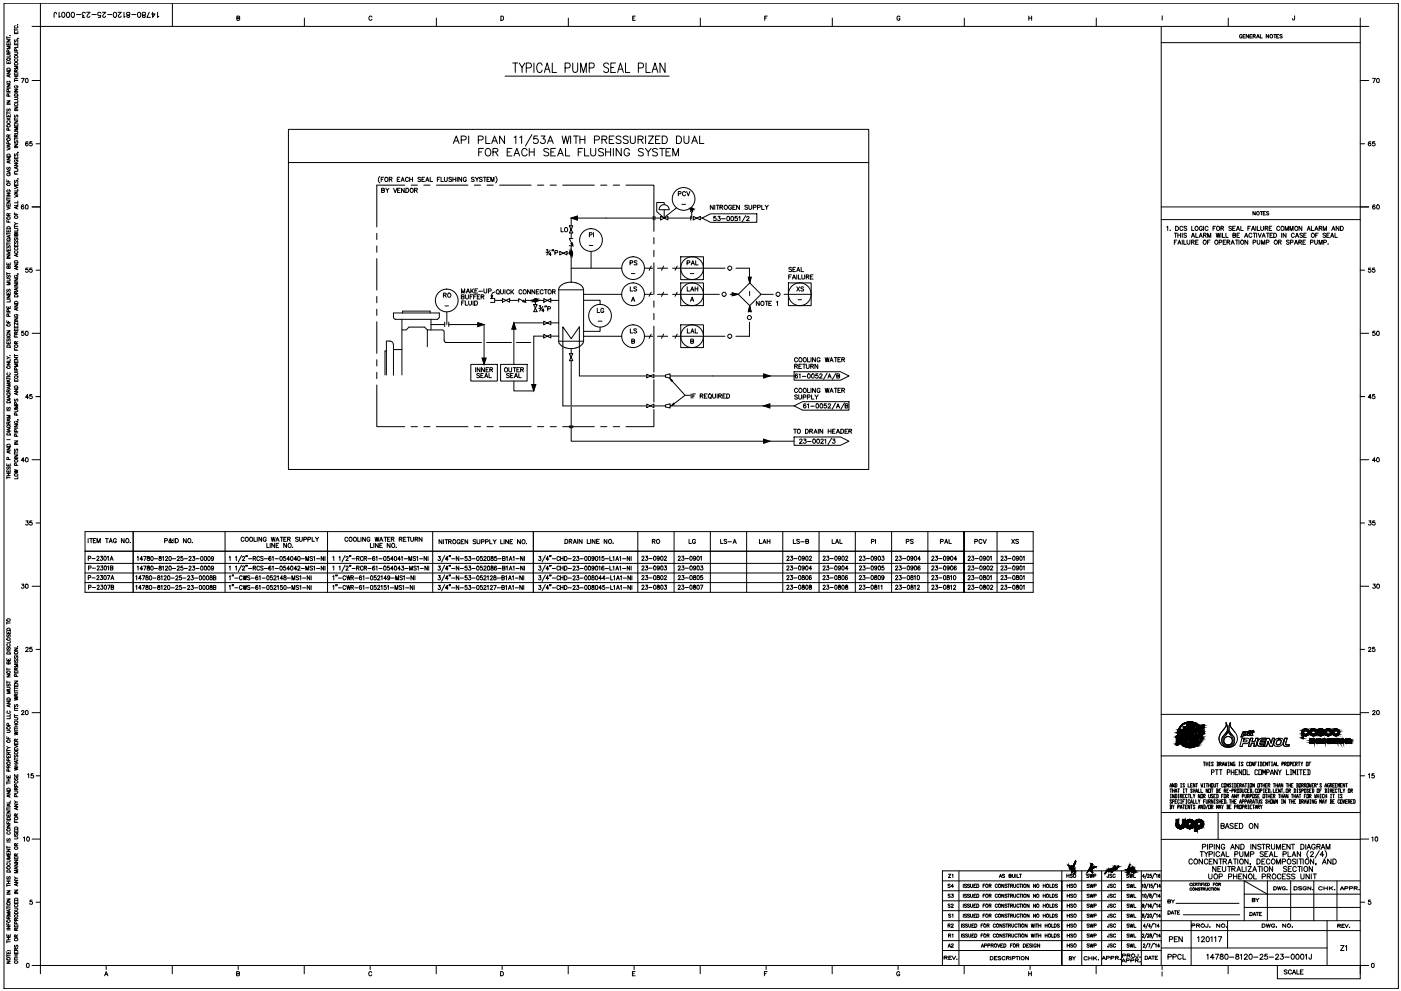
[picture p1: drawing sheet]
<svg xmlns="http://www.w3.org/2000/svg" width="420mm" height="297mm" viewBox="0 0 420 297" stroke-linecap="round" stroke-linejoin="round" font-family="sans-serif">
<!-- layer: BOR-A1-ISBL|BOR -->
<g fill="none" stroke="#000" stroke-width=".3">
<path d="M1.2 1h418.2v295.3h-418.2zM12.1 7.9h395.8v281.5h-395.8zM12.1 1v6.9M51.7 1v6.9M370.3 219.4l-1.3-1.7v-1.1a3 3 0 0 0 1 4.2 1.88 1.88 0 0 1-1.6 3M372.8 219.3l.3 .2v-.2l.8 .1a.73 .73 0 0 1 0 .9 .73 .73 0 0 1-.9 .2l.4-.4 .1-.5h-.4l-.4 1.3h-.5zM374.1 219.3v.2l.4-.3 .6-.3-.1 .4h.3l.6-.4-.1 .4h.3l-.4 .2-.1 .6 .1 .4-.7-.1 .3-.9h-.4l-.2 .6 .2 .4-.7-.1 .2-.9h-.3h.3l-.2 .9 .7 .1-.2-.2 .2-.8h.4l-.3 .9 .7 .1-.1-.2 .1-.8 .4-.2h-.3l.1-.4-.6 .4h-.3l.1-.4zM407.9 214.1h-59.7v68.4M348.2 226.6h59.7M350.9 235.9l.2-1 .3 1M350.9 235.6h.5M350.9 236.5h.5"/>
<path d="M351 238.1h.3M351 239.1h.3M351.1 236.5v1M351.1 238.1v1M351.4 239.9l-.1-.2-.4 .2 .5 .7-.1 .2-.4-.2M351.6 236.5v1M351.6 237h.5M352.1 234.9v1l-.5-1v1M352.1 238.1v1l-.5-1v1M352.1 236.5v1M352.4 234.9l.5 .1v.8l-.5 .1M352.4 237.5l.3-1 .2 1"/>
<path d="M352.4 238.1l.5 .2v.7l-.5 .1M352.4 237.2h.5M352.6 234.9v1M352.6 238.1v1M352.9 239.7h-.5v1.1h.5M353.2 236.5h.5M353.3 238.1h.3M353.3 239.1h.3M353.5 236.5v1M353.5 238.1v1M353.7 239.9l-.1-.2-.4 .2 .1 .9 .4-.2M354 238.6h.3v-.5h-.3v1"/>
<path d="M354.1 234.9h.2M354.1 235.9h.2M354.1 238.6l.4 .5M354.1 239.7h.2M354.2 234.9v1M354.2 239.7v1.1M354.7 238.6h.3M354.9 236.5h.2M354.9 237.5h.2M355 236.5v1M355.3 235l-.2-.1-.4 .1 .6 .8-.2 .1-.4-.1M355.3 238.1h-.6v1h.6"/>
<path d="M355.3 239.7h-.6v1.1M355.5 236.5h.5M355.7 239.7h.2M355.8 236.5v1M355.8 239.7v1.1M356 238.3l-.1-.2-.4 .2v.7l.2 .1 .3-.1M356.3 234.9v1h.5M356.3 238.1h.5M356.5 238.1v1M356.8 239.9l-.1-.2-.4 .2 .1 .9 .4-.2M357.1 238.1v1h.5M357.1 235.4h.2"/>
<path d="M357.6 234.9h-.5v1h.5M357.6 236.6l-.2-.1-.3 .1 .5 .8-.2 .1-.3-.1M357.9 238.1l.2 1M357.9 239.7v1.1h.5M357.9 237h.5M357.9 236.5v1M358.4 234.9v1l-.5-1v1M358.4 236.5v1M358.4 238.1l-.3 .5M358.6 237.5l.3-1 .2 1M358.6 239.7v1.1h.5M358.6 234.9h.5"/>
<path d="M358.6 237.2h.5M358.9 234.9v1M359.4 236.5v1h.5M359.4 239.7l.2 1.1M359.9 238.1v1l-.5-1v1M359.9 239.7l-.3 .5M360.1 234.9l.2 1 .1-.5 .2 .5 .1-1M360.1 236.5v1h.6M360.1 238.1h.6v1h-.6zM360.9 228.4h.5M360.9 238.6h.4v-.5h-.4v1M361.1 234.9h.2"/>
<path d="M361.1 235.9h.2M361.1 238.6l.4 .5M361.2 228.4v1.1M361.2 234.9v1M361.5 239.7h-.6v1.1M361.7 239.7l.1 1.1 .4-.2v-.9M361.7 228.4v1.1M361.7 229h.6M361.7 234.9h.5M362 234.9v1M362.2 236.5v1l-.5-1v1M362.3 228.4v1.1"/>
<path d="M362.5 236.5h.5v1h-.5zM362.5 238.1l.1 1 .4-.1v-.9M362.5 235.4h.5M362.5 234.9v1M362.6 228.4h.3M362.6 229.5h.3M362.8 228.4v1.1M363 234.9v1M363.3 234.9h.5v1h-.5zM363.3 236.5h.5M363.3 231.5h.6l.2-.3-.2-.5h-.6v1.5M363.5 236.5v1"/>
<path d="M363.8 238.3l-.1-.2-.4 .2 .5 .7-.1 .1-.4-.1M363.8 239.7v1.1l-.5-1.1v1.1M363.9 228.6l-.5-.2-.1 .2 .6 .8-.2 .1-.4-.1M364 234.9l.2 1 .3-.1v-.9M364 238.6h.3M364.2 239.7h.2M364.3 239.7v1.1M364.5 230.7h.8M364.5 238.1h-.5v1h.5M364.8 236.5l.6 .1-.2 .4M364.8 238.1l.6 .2v.7l-.6 .1M364.8 234.9h.6"/>
<path d="M364.9 237h.3l.2 .4-.6 .1M364.9 230.7v1.5M364.9 236.5v1M364.9 238.1v1M365 228.4l.5 .2v.8l-.5 .1M365.1 234.9v1M365.1 228.4v1.1M365.4 239.9l-.5-.2-.1 .2 .6 .7-.2 .2-.4-.2M365.6 237h.3M365.6 239.7v1.1M365.7 230.7h.8M365.8 229l.5-.2-.1-.4h-.4v1.1"/>
<path d="M365.9 229l.4 .5M366.1 236.5h-.5v1h.5M366.1 230.7v1.5M366.1 239.7v1.1M366.4 238.6h.2M366.6 229.5l.2-1.1 .3 1.1M366.6 229.2h.5M366.9 235l-.2-.1-.3 .1v.8l.1 .1 .4-.1M366.9 238.1h-.5v1M366.9 239.7h-.5v1.1h.5M367.1 234.9h.5v1h-.5zM367.1 237h.4v-.5h-.4v1"/>
<path d="M367.1 238.1h.5v1h-.5zM367.1 239.7l.5 .2v.7l-.5 .2M367.3 237l.3 .5M367.3 239.7v1.1M367.4 228.4l.1 1.1 .1-.5 .2 .5 .1-1.1M367.6 220.4l.7-1.4-.5 1.1a1.86 1.86 0 0 0-.3 3.2l.8 .2M367.9 238.6h.4v-.5h-.4v1M367.9 237h.3M368.1 231.5h.6l.2-.3-.2-.5h-.6v1.5M368.1 238.6l.3 .5M368.2 223.8a1.93 1.93 0 0 1-1.8-1.4 1.93 1.93 0 0 1 .8-2.1 2.73 2.73 0 0 0 .5-3.7l.1 .6-.3 .8a4.4 4.4 0 0 0-1.9 3.9l.8 1.4 .8 .5 1 .2M368.2 223.8v.2"/>
<path d="M368.3 228.4h.3M368.3 229.5h.3M368.3 223.3v.2M368.4 234.9v1l-.5-1v1M368.4 236.5h-.5v1h.5M368.4 223.8v.2M368.5 228.4v1.1M368.7 237h.5M368.7 239.7h.5M368.9 239.7v1.1M369.1 220.4l-.8-1.4 .3 .8a2.62 2.62 0 0 1 1.2 2.8l-.9 .8-.6 .1M369.2 235l-.1-.1-.4 .1 .5 .8-.1 .1-.4-.1"/>
<path d="M369.2 230.7v1.5M369.2 231.5h.8M369.5 237h.3v-.5h-.3v1M369.5 239.1l.2-1 .3 1M369.5 238.8h.5M369.5 239.7v1.1M369.5 228.4v1.1l-.5-1.1v1.1M369.6 234.9h.2M369.6 235.9h.2M369.7 234.9v1M370 239.7v1.1M370 230.7v1.5"/>
<path d="M370.2 221.4l-.1-.3a4.1 4.1 0 0 1-1.5-3.5l.4-1-.1 .6 .3 .8a5.3 5.3 0 0 1 1.9 3.4 2.54 2.54 0 0 1-2.7 2.6M370.2 222.5l-.8 1-1 .3M370.2 234.9l.6 .1v.8l-.6 .1M370.2 237h.4v-.5h-.4v1M370.3 228.4l-.5 .2 .2 .9h.3l-.1-.5M370.3 223.3l-.8 .5-1.1 .2M370.3 234.9v1M370.3 237l.5 .5M370.4 231.5h.4M370.8 238.1v1l-.6-1v1M370.8 239.7h-.6v1.1h.6M371 236.5h.5v1h-.5z"/>
<path d="M371 238.1l.3 1M371 235.4h.3M371.2 230.7h-.8v1.5h.8M371.5 234.9h-.5v1h.5M371.5 238.1l-.2 .5M371.6 228.4h.3M371.6 229.5h.3M371.7 228.4v1.1M371.8 235.4h.4v-.5h-.4v1M371.8 236.5l.5 .1v.8l-.5 .1M371.9 235.4l.4 .5M371.9 236.5v1"/>
<path d="M372.4 230.7v1.5l-.8-1.5v1.5M372.5 221.3h.6l-.3 1.1 1.1-.2-.1-.4h-.7v-.5h1.1a.8 .8 0 0 1 .5 .8 .8 .8 0 0 1-.6 .7l-1.4 .1-.2 .8h-.7zM372.5 235.9l.3-1 .3 1M372.5 236.5l.2 1 .4-.1v-.9M372.5 238.6h.4l.2-.3-.6-.2v1M372.5 235.6h.6M372.8 230.7h.8v1.5h-.8zM372.8 228.6l-.4-.2-.1 .2 .5 .8-.1 .1-.4-.1M373.4 238.1l.1 1 .4-.1v-.9M373.4 234.9h.5M373.6 234.9v1M373.9 236.6l-.2-.1-.3 .1v.8l.1 .1 .4-.1"/>
<path d="M374 230.7v1.5h.7M374.1 238.6h.4v-.5h-.4v1M374.1 237h.3M374.2 234.9h.3M374.2 235.9h.3M374.2 238.6l.4 .5M374.4 234.9v1M374.4 228.6l-.1-.2-.4 .2v.8l.1 .1 .4-.1M374.6 236.5h-.5v1h.5M374.7 228.4h.6v1.1h-.6zM374.9 234.9h.5v1h-.5zM374.9 236.5l.5 .1v.8l-.5 .1"/>
<path d="M374.9 238.6h.4v-.5h-.4v1M375 236.5v1M375 221.3h.7l-.2 1h.9l.2-1h.7l-.6 2.4h-.7l.3-.9h-1l-.2 .9h-.7zM375.7 238.1h.5v1h-.5zM375.8 237.4l-.1 .3M376.1 228.4v1.1l-.6-1.1v1.1M376.2 234.9v1l-.5-1v1M376.3 229h.3M376.4 239.7h.6M376.7 239.7v1.1M376.9 228.4h-.6v1.1M377 236.6l-.2-.1-.4 .1v.8l.2 .1 .4-.1"/>
<path d="M377 238.3l-.2-.2-.4 .2 .6 .7-.2 .1-.4-.1M377.1 231l-.1-.3h-.5l-.1 .3v1l.1 .2 .6-.2M377.2 234.9h.5v1h-.5zM377.2 236.5h.5v1h-.5zM377.2 239.7l.1 1.1 .4-.2v-.9M377.2 238.6h.3M377.3 228.4h.2M377.3 229.5h.2M377.4 228.4v1.1M377.5 221.8l.9-.5h1.3l-.2 .5h-1l-.5 .4 1.4 .1-.2 .4h-1.4l.2 .5h1.2l-.2 .5h-1.2a1.04 1.04 0 0 1-.8-.8 1.04 1.04 0 0 1 .5-1.1zM377.5 230.7h.8v1.5h-.8zM377.7 238.1h-.5v1h.5"/>
<path d="M378 228.4l.5 .2v.8l-.5 .1M378 237h.4v-.5h-.4v1M378 234.9h.5M378.1 228.4v1.1M378.3 234.9v1M378.5 239.9l-.1-.2-.4 .2 .5 .7-.1 .2-.4-.2M378.7 232.2v-1.5l.4 1 .4-1v1.5M378.8 238.1h.5v1h-.5zM378.8 229h.2M378.8 235.4h.5M378.8 234.9v1M378.9 236.5h.3"/>
<path d="M378.9 237.5h.3M379 236.5v1M379.3 228.4h-.5v1.1h.5M379.3 234.9v1M379.5 235.4h.3M379.5 237h.3M379.5 238.1h.5M379.8 238.1v1M379.8 221.3h.9l.5 1.5 .4-1.5h.7l-.7 2.4h-.8l-.5-1.5-.4 1.5h-.7zM379.9 231.5h.6l.2-.3-.2-.5h-.6v1.5M380 234.9h-.5v1h.5M380 236.5h-.5v1h.5"/>
<path d="M380 239.9l-.1-.2-.4 .2 .5 .7-.1 .2-.4-.2M380.1 228.4v1.1l-.5-1.1v1.1M380.3 235.4h.4v-.5h-.4v1M380.3 236.5l.5 .1v.8l-.5 .1M380.3 238.6h.5M380.3 238.1v1M380.3 239.7v1.1M380.4 228.4h.5M380.4 235.4l.4 .5M380.4 236.5v1M380.6 228.4v1.1M380.8 238.1v1"/>
<path d="M380.8 239.7v1.1M381.1 232.2l.4-1.5 .4 1.5M381.1 231.7h.8M381.1 239.7h.5v1.1h-.5zM381.1 238.6h.3M381.2 237.4l-.1 .3M381.3 228.4h.3M381.3 229.5h.3M381.5 228.4v1.1M381.6 238.1h-.5v1h.5M381.9 236.5v1h.5M381.9 238.6h.3v-.5h-.3v1"/>
<path d="M381.9 239.7l.1 1.1 .1-.6 .1 .6 .2-1.1M381.9 234.9h.5M382 229.5l.3-1.1 .2 1.1M382 229.2h.5M382 238.6l.4 .5M382.1 234.9v1M382.6 235.4h.5M382.6 234.9v1M382.6 237h.3M382.8 228.4v1.1h.5M383 230.7v1.5l-.8-1.5v1.5M383.1 236.5h-.5v1h.5"/>
<path d="M383.1 239.7v1.1l-.5-1.1v1.1M383.1 234.9v1M383.4 230.7l.4 .8v.7M383.4 235.9l.3-1 .2 1M383.4 235.6h.5M383.4 238.1h.5M383.5 221.7v-.4a1.44 1.44 0 0 0-1.3 .8 1.44 1.44 0 0 0 .2 1.5 1.55 1.55 0 0 0 2-.2 1.55 1.55 0 0 0 .1-2l-1-.1v.4a1.02 1.02 0 0 0-.8 1.2 .85 .85 0 0 0 1.1 .2 .85 .85 0 0 0 .4-.9l-.3-.5M383.5 221.7a1.02 1.02 0 0 0-.8 1.2 .85 .85 0 0 0 1.1 .2 .85 .85 0 0 0 .4-.9l-.3-.5M383.5 221.7h.4M383.7 238.1v1M383.9 236.5v1l-.5-1v1M384.2 236.5h.5"/>
<path d="M384.2 238.6h.5M384.2 238.1v1M384.2 230.7l-.4 .8M384.3 239.7h.3M384.4 229h.5v-.6h-.5v1.1M384.4 236.5v1M384.4 239.7v1.1M384.7 234.9v1l-.5-1v1M384.7 238.1v1M385 239.1l.2-1 .3 1M385 238.8h.5M385.1 237.4l-.1 .3"/>
<path d="M385.2 229h.5v-.6h-.5v1.1M385.3 221.3h.7l-.5 1.8 1.2 .1-.1 .5h-1.1a.63 .63 0 0 1-.6-.9l.4-1.5-.4 1.5a.63 .63 0 0 0 .6 .9h1.1l.1-.5-1.2-.1 .5-1.8zM385.4 229l.4 .5M385.5 239.7v1.1l-.5-1.1v1.1M385.7 236.5h.6v1h-.6zM385.7 234.9h.6M385.8 230.7v1.5h.8M386 234.9v1M386.1 228.4h.5v1.1h-.5zM386.3 238.1v1l-.6-1v1M386.5 237l.5-.2-.1-.3h-.4v1M386.5 235.4h.5"/>
<path d="M386.5 234.9v1M386.5 239.7h.5M386.6 237l.4 .5M386.8 239.7v1.1M386.9 229l.5-.2-.1-.4h-.4v1.1M387 230.7h.4M387 232.2h.4M387 234.9v1M387.2 230.7v1.5M387.3 235.4h.2M387.3 238.1h.5M387.3 239.7v1.1"/>
<path d="M387.5 238.1v1M387.7 229h.3M387.7 232.2v-1.5l.5 1 .3-1v1.5M387.8 234.9h-.5v1h.5M387.8 239.7v1.1M388 236.5l.6 .1v.8l-.6 .1M388 238.6h.6M388 238.1v1M388.2 236.5v1M388.3 228.4h-.6v1.1h.6M388.5 229h.4v-.6h-.4v1.1M388.6 239.7h-.6v1.1h.6"/>
<path d="M388.6 238.1v1M388.6 229l.5 .5M388.8 234.9h.4v.5M388.8 239.1l.3-1 .3 1M388.8 238.8h.6M388.9 230.7h.5M388.9 232.2h.5M389 235.4h.2l.2 .4-.6 .1M389 234.9v1M389 236.5h.2M389 237.5h.2M389.1 236.5v1"/>
<path d="M389.1 230.7v1.5M389.3 228.4h.6M389.6 234.9h.5v1h-.5zM389.6 239.7l.5 .2v.7l-.5 .2M389.6 228.4v1.1M389.6 238.1h.5M389.7 230.7h.8M389.7 239.7v1.1M389.9 238.1v1M390.1 228.4l.3 1.1M390.1 236.6l-.1-.1-.4 .1 .5 .8-.1 .1-.4-.1M390.1 230.7v1.5"/>
<path d="M390.4 235.4h.4l.1-.4-.5-.1v1M390.4 237h.4l.1-.4-.5-.1v1M390.5 235.4l.4 .5M390.7 228.4l-.3 .6M390.9 231.5h.4M391.2 235.4l.5-.2-.1-.3h-.4v1M391.2 236.5h.5v1h-.5zM391.2 238.6h.2M391.3 235.4l.4 .5M391.7 238.1h-.5v1M391.7 230.7h-.8v1.5h.8M391.8 228.4h.5v1.1h-.5z"/>
<path d="M391.9 234.9h.5v1h-.5zM391.9 238.1h.5v1h-.5zM391.9 239.7l.2 1.1 .1-.6 .1 .6 .1-1.1M392.1 230.7h.6l.2 .3v1l-.2 .2h-.6M392.3 230.7v1.5M392.4 236.6l-.1-.1-.4 .1 .5 .8-.1 .1-.4-.1M392.6 229h.2M392.7 234.9l.1 1 .2-.5 .1 .5 .1-1M392.7 238.6h.4v-.5h-.4v1M392.7 237h.3M392.8 238.6l.4 .5M392.8 239.7h.3"/>
<path d="M393 239.7v1.1M393.1 228.4h-.5v1.1M393.2 236.5h-.5v1h.5M393.5 236.5l.5 .1v.8l-.5 .1M393.5 235.4h.3M393.6 236.5v1M394 234.9h-.5v1h.5M394 239.7v1.1l-.5-1.1v1.1M394.3 235.4h.3v-.5h-.3v1M394.3 238.1l.1 1 .1-.5 .1 .5 .2-1M394.4 235.4l.4 .5M394.8 239.7l-.5 .2 .1 .9h.4l-.2-.6"/>
<path d="M395 236.5h.5v1h-.5zM395 238.6h.5M395 238.1v1M395.2 234.9l-.2 .3M395.5 238.1v1M395.8 237h.3M395.9 238.1h.3M395.9 239.1h.3M396.1 238.1v1M396.3 235l-.1-.1-.4 .1 .5 .8-.1 .1-.4-.1M396.3 236.5h-.5v1M397.1 238.3l-.1-.2-.4 .2v.7l.1 .1 .4-.1"/>
<path d="M397.4 235.9l.2-1 .3 1M397.4 236.5l.5 .1v.8l-.5 .1M397.4 239.7l.2 1.1M397.4 235.6h.5M397.4 238.6h.5M397.4 238.1v1M397.5 236.5v1M397.9 238.1v1M397.9 239.7l-.3 .5M398.2 236.5h.3M398.2 237.5h.3M398.4 236.5v1"/>
<path d="M398.7 234.9l-.6 .1 .1 .9h.5v-.5h-.2M398.9 235.4h.4v-.5h-.4v1M398.9 237h.4v-.5h-.4v1M398.9 239.7l.5 .2-.1 .3M399 235.4l.4 .5M399 237l.4 .5M399 238.1h.3M399 239.1h.3M399 239.7v1.1M399.2 238.1v1M399.7 235.4h.2M399.7 237h.2"/>
<path d="M399.7 238.1h.5M399.9 238.1v1M400.2 234.9h-.5v1h.5M400.2 236.5h-.5v1h.5M400.2 239.7h-.5v1.1h.5M400.4 235.4h.3M401 234.9h-.6v1h.6M401 236.6l-.2-.1-.4 .1v.8l.2 .1 .4-.1M401.2 235.9v-1l.3 .7 .3-.7v1M401.2 236.5h.6M401.4 238.1h.2M401.4 239.1h.2"/>
<path d="M401.5 236.5v1M401.5 238.1v1M401.8 239.9l-.2-.2-.4 .2 .2 .9 .4-.2M402 236.5v1h.5M402 239.7h.5v1.1h-.5zM402 235.4h.3M402.5 234.9h-.5v1h.5M402.5 238.3l-.1-.2-.4 .2 .5 .7-.1 .1-.4-.1M402.8 236.5l.2 1M402.8 239.7l.2 1.1 .3-1.1M403.3 234.9v1l-.5-1v1M403.3 236.5l-.3 .5"/>
<path d="M403.5 234.9h.6M403.8 234.9v1M404.1 239.7h-.6v1.1h.6M404.3 236.5h.5v1h-.5zM405.1 237h.4v-.5h-.4v1M405.2 237l.4 .5M405.6 239.7h-.5v1.1h.5M405.9 239.7l.5 .2v.7l-.1 .2h-.4M406 239.7v1.1M348.2 251.6h59.7M348.2 243.5h59.7M350.9 241.3l.5 .2-.1 .4"/>
<path d="M351 241.9h.3l.1 .3-.5 .2M351 241.3v1.1M351.6 240.2l.5-.1-.1-.4h-.4v1.1M351.6 241.3l.3 1.1M352.1 241.3l-.2 .6M352.4 240.2h.3M353.2 241.9l.5-.2-.1-.4h-.4v1.1M354 242.4l.2-1.1 .3 1.1M354 242h.5M354.1 240.8h.2M354.7 240.2h.3M354.7 241.3h.6"/>
<path d="M355 241.3v1.1M355.5 241.9h.3M355.7 240.8h.2M356 241.3h-.5v1.1h.5M356.8 241.3v1.1l-.5-1.1v1.1M357.1 240.8l.2-1.1 .3 1.1M357.1 240.4h.5M357.1 241.3h.5M357.3 241.3v1.1M358.4 241.5l-.2-.2-.3 .2 .5 .7-.2 .2-.3-.2M359.4 242.4l.2-1.1 .3 1.1M359.4 242h.5"/>
<path d="M360.7 241.3v1.1l-.6-1.1v1.1M360.9 241.3l.6 .2v.7l-.6 .2M360.9 240.2h.3M361.1 241.3v1.1M362.2 241.3l-.5 1.1M362.5 240.2h.4v-.5h-.4v1.1M362.5 241.3h.5v1.1h-.5zM362.6 240.2l.4 .6M363.3 241.9l.5-.2-.1-.4h-.4v1.1M363.4 241.9l.4 .5M364.2 240.8h.2M364.8 242.4v-1.1l.3 .7 .3-.7v1.1"/>
<path d="M365.3 243.5v8.1M365.6 242.4l.3-1.1 .2 1.1M365.6 240.2h.5M365.6 242h.5M366.4 241.3l.2 1.1M366.4 240.2h.2M366.9 241.3l-.3 .6M367.9 241.3l.5 .2-.1 .4M367.9 240.6v.2M368.1 241.9h.2l.1 .3-.5 .2M368.1 241.3v1.1M368.7 241.9h.2"/>
<path d="M369.2 241.3h-.5v1.1h.5M369.5 240.2h.5M370.2 241.9h.4v-.6h-.4v1.1M370.2 240.2h.3M371 241.9l.5-.2-.1-.4h-.4v1.1M371.2 241.9l.3 .5M371.8 240.8l.2-1.1 .3 1.1M371.8 241.3h.5v1.1h-.5zM371.8 240.4h.5M372.5 240.2h.4l.2-.3-.6-.2v1.1M372.5 241.9h.4l.2-.4-.6-.2v1.1M373.4 240.2l.5-.1-.2-.4h-.3v1.1"/>
<path d="M373.4 241.9l.5-.2-.2-.4h-.3v1.1M373.5 241.9l.4 .5M374.1 240.8l.3-1.1 .2 1.1M374.1 240.4h.5M374.2 241.3h.3M374.2 242.4h.3M374.4 241.3v1.1M374.9 240.2l.5-.1-.1-.4h-.4v1.1M374.9 241.9h.2M375 240.2l.4 .6M375.4 241.3h-.5v1.1h.5M375.7 240.8l.2-1.1 .3 1.1"/>
<path d="M375.7 240.4h.5M375.7 241.3h.5M375.9 241.3v1.1M376.4 242.4l.3-1.1 .3 1.1M376.4 242h.6M377.2 241.9l.5-.2-.1-.4h-.4v1.1M377.3 241.9l.4 .5M378 241.3l.3 1.1M378.5 241.3l-.2 .6M380.3 240.2h.5M384.3 240.8h.3M387.3 240.2h.5"/>
<path d="M388 240.2h.3M390.4 240.2l.5-.1-.1-.4h-.4v1.1M390.5 240.2l.4 .6M391.2 240.8l.2-1.1 .3 1.1M391.2 240.4h.5M392.8 240.8h.3M395.8 240.8v-1.1l.3 .7 .2-.7v1.1M396.6 240.8l.2-1.1 .3 1.1M396.6 240.4h.5M399 240.2h.3l.1 .4-.5 .2M399.7 240.2h.2M403.5 240.2h.3"/>
<path d="M404.3 240.2l.5-.1-.1-.4h-.4v1.1M404.5 240.2l.3 .6M405.1 240.2h.3M282.6 278.9h125.3M282.6 276h125.3M282.6 264h125.3M282.6 273h65.6M282.6 270h65.6M282.6 267h65.6M287.6 261v28.4M318.4 261v28.4v-25.4M324.4 261v28.4"/>
<path d="M330.4 261v28.4M336.4 261v28.4M342.3 261v28.4M348.2 261h-65.6v28.4M350.2 270.2l.8-.1v-.4h-.8v1l.8-.1v-.3l-.3-.1M350.3 273h.3a.52 .52 0 0 1 .4 .5 .52 .52 0 0 1-.4 .5h-.3zM351.2 274l.4-1 .4 1M351.3 269.7l.5 .5v.5M351.3 273.7h.6M352.1 273h.8M352.2 269.7l-.4 .5M352.5 273v1"/>
<path d="M352.7 270.8h18.9M353.1 273.5h.4M353.8 273h-.7v1h.7M354.9 274.2h16.9M357.2 276v13.4M357.4 277.5l.8-.1 .2-.2-1-.3v1.1M357.4 264.9a.36 .36 0 0 0-.5-.1 .36 .36 0 0 0 0 .6 .36 .36 0 0 0 .5-.1M357.4 266.3a.33 .33 0 0 0-.5-.1 .33 .33 0 0 0 0 .5 .33 .33 0 0 0 .5 0M357.7 265h.3M358.2 264.7h-.5v.8h.5M358.5 265h.5v-.2l-.5-.1v.8M358.8 265l.2 .5"/>
<path d="M358.8 277.4h.8l.2-.2-1-.3v1.1M359.1 266.1v.8l-.6-.8v.8M359.2 264.7h.6M359.3 277.4l.5 .6M359.5 264.7v.8M359.9 266.2l-.5-.1v.3l.5 .3h-.5M360 264.7v.8M360.1 266.1h.5M360.3 265h.4M360.3 266.1v.8M360.8 266.4h.4l.1-.2-.5-.1v.8M360.9 264.7h-.6v.8"/>
<path d="M361 264.7v.8M361.1 266.4l.2 .5M361.4 265h.3M361.6 266.1l.2 .8 .3-.2v-.6M361.9 264.7h-.5v.8h.5M362.1 264.7h.3a.39 .39 0 0 1 .3 .4 .39 .39 0 0 1-.3 .4h-.3zM362.3 276.9v.8a.34 .34 0 0 1-.4 .3 .34 .34 0 0 1-.3-.4M362.8 277.9h.1zM363 266.3a.33 .33 0 0 0-.5-.1 .33 .33 0 0 0 0 .5 .33 .33 0 0 0 .5 0M363.1 266.1h.6M363.4 266.1v.8M363.9 265h.3"/>
<path d="M363.9 266.1v.8M364.4 264.7h-.5v.8M365.5 265h.5l.1-.2-.6-.1v.8M365.6 266.1v.8l-.5-.8v.8M365.8 265l.3 .5M365.8 276.9v1.1l-.9-1.1v1.1M367.9 277.8h.1M368.1 276v8.1M373.1 268h34.8M373.1 272h34.8M374.8 273.5h.4a.5 .5 0 0 1 .4 .5 .5 .5 0 0 1-.4 .4h-.4zM375.6 269.7h.6l.1-.3-.7-.1v1l.7-.1v-.3l-.2-.2"/>
<path d="M375.8 274.4l.4-.9 .4 .9M375.9 274.2h.5M376.6 269.3l.5 .4v.6M376.7 273.5h.7M377 273.5v.9M377.5 269.3l-.4 .4M377.7 273.9h.4M378.3 273.5h-.6v.9h.6M378.5 276.9h.4a.51 .51 0 0 1 .5 .6 .51 .51 0 0 1-.5 .5h-.4zM379.7 276.9l.3 1.1 .4-1.1 .3 1.1 .3-1.1M380.1 268l-7-4v12M380.1 264v12"/>
<path d="M382 265.8h.4a.49 .49 0 0 1 .4 .5 .49 .49 0 0 1-.4 .4h-.4zM382.3 277.2a.52 .52 0 0 0-.8-.2 .52 .52 0 0 0 0 .8 .52 .52 0 0 0 .8-.2h-.4M382.8 277.8h.1M383.1 265.8l.3 .9 .3-.9 .3 .9 .3-.9M385.5 266a.48 .48 0 0 0-.8-.2 .48 .48 0 0 0 0 .8 .48 .48 0 0 0 .8-.2h-.3M385.6 276.9v1.1l-.9-1.1v1.1M386 266.7h.1M387.1 264v12M387.6 277.8h.1M388.1 265.8h.4a.49 .49 0 0 1 .5 .5 .49 .49 0 0 1-.5 .4h-.4zM390.4 265.9h-1l.1 .2 .9 .4-.4 .2-.6-.1M391.8 266a.55 .55 0 0 0-.8-.2 .55 .55 0 0 0-.1 .8l.5 .1 .4-.2v-.1h-.4"/>
<path d="M393.1 265.8v.9l-.9-.9v.9M393.8 266.7h.1M394 264v12M396.6 266a.56 .56 0 0 0-.8-.2 .56 .56 0 0 0-.2 .8l.6 .1 .4-.2M397.1 265.8v.9M397.1 266.2h1M398 276v13.4M398.1 265.8v.9M398.7 265.8v.9M399 266.2l.7 .5M399.7 265.8l-1 .6M400.3 266.7h.1"/>
<path d="M401 264v12M401.2 277.5h.7l.1-.3-.8-.2v1M401.6 277.5l.4 .5M402 266.7l.5-.9 .5 .9M402.1 266.4h.7M402.4 277.5h.5M403.2 277h-.8v1h.8M403.3 266.3l.8-.1 .2-.3-1-.1v.9M403.4 277l.4 1 .5-1M404.7 277.9h.1M404.7 266.3l.8-.1 .2-.3-1-.1v.9M406.1 266.2h.8l.1-.3-.9-.1v.9"/>
<path d="M406.6 266.2l.4 .5M407.6 266.7h.1M282.6 284.9h65.6M282.6 281.9h65.6M283.1 287.1l.8-.1 .2-.2-1-.2v1M283.6 287.1l.5 .5M284.5 287.1h.5M285.4 286.6h-.9v1h.9M285.6 286.6l.5 1 .5-1M287 287.5h.1M297 286.7h.4a.51 .51 0 0 1 .4 .5 .51 .51 0 0 1-.4 .5h-.4zM298.3 287.1h.4"/>
<path d="M299 286.7h-.7v1h.7M300.2 286.9l-.3-.2-.6 .2 .8 .4-.1 .4-.7-.2M301.4 286.9a.49 .49 0 0 0-.7-.1 .49 .49 0 0 0 0 .8 .49 .49 0 0 0 .7-.2M301.9 287.1h.7l.1-.2-.8-.2v1M302.3 287.1l.4 .6M303.1 286.7v1M303.6 287.2h.5l.3-.3-.8-.2v1M304.6 286.7h.9M305.1 286.7v1M305.8 286.7v1M308.4 286.7v1l-.8-1v1M320.7 287.2h.6l.2-.3-.8-.2v1h.7l.1-.3-.3-.2"/>
<path d="M321.7 286.7l.4 .5v.5M322.5 286.7l-.4 .5M326.1 287a.53 .53 0 0 0-.8-.2 .53 .53 0 0 0 0 .8 .53 .53 0 0 0 .8-.1M326.5 286.7v1M326.5 287.2h1M327.5 286.7v1M328 286.7v1M328.3 287.1l.6 .6M328.9 286.7l-.9 .7M329.5 287.7h.1M330.5 287.7l.5-1.1 .5 1.1M330.7 287.3h.6"/>
<path d="M331.8 287.1h.8l.1-.4-.9-.1v1.1M333.2 287.1h.7l.1-.4-.8-.1v1.1M334.5 287.1h.8l.1-.2-.9-.3v1.1M335 287.1l.4 .6M335.9 287.5h.1M336.4 288.4l.5-1 .6 1M336.6 286.5l.8-.1 .1-.4h-.9v1M336.6 288.1h.7M337.8 287.9h.8l.1-.3-.9-.2v1M338 286.4h.8l.1-.2-.9-.2v1M338.5 286.4l.4 .6M339.1 287.9h.8l.1-.3-.9-.2v1"/>
<path d="M340.5 287.9l.8-.1 .1-.2-.9-.2v1M340.9 287.9l.5 .5M341.3 286v.7a.32 .32 0 0 1-.4 .3 .32 .32 0 0 1-.2-.4M341.8 286.9h.2zM341.8 288.3h.2zM343.4 286.6h.4a.5 .5 0 0 1 .4 .5 .5 .5 0 0 1-.4 .5h-.4zM344.4 287.6l.5-1 .4 1M344.6 287.3h.5M345.4 286.6h.8M345.8 286.6v1M346.5 287.1h.4M347.2 286.6h-.7v1h.7"/>
<path d="M348.2 284.1h49.8M350.3 286.8h.8l.1-.6-.9-.2v1.5M350.7 281.6l.9-.2 .1-.3-.4-.3h-.6v1.5M351.8 286.8h.8l.1-.6-.9-.2v1.5M352.2 281.5h.6M353.1 280.8h-.9v1.5h.9M354.3 286.4a.55 .55 0 0 0-.7-.4 .55 .55 0 0 0-.4 .6v.4a.55 .55 0 0 0 .4 .5 .55 .55 0 0 0 .7-.3M354.6 280.8v1.5l-1.1-1.5v1.5M354.8 286v1.5h.8M383.1 289.4v4h24.8v-4M386 290.9l-.3-.2-.5 .1v.3l.7 .3 .1 .4-.3 .2-.6-.2M387.3 291a.53 .53 0 0 0-.7-.2 .53 .53 0 0 0-.2 .7 .48 .48 0 0 0 .4 .5 .48 .48 0 0 0 .5-.3"/>
<path d="M387.6 292l.5-1.3 .5 1.3M387.8 291.5h.6M388.9 290.7v1.3h.8M390 291.3h.5M390.8 290.7h-.8v1.3h.8"/>
<circle cx="368.3" cy="222" r="1.28"/>
<circle cx="358" cy="266.4" r=".35"/>
<circle cx="360.7" cy="277.5" r=".53"/>
<circle cx="364.5" cy="266.4" r=".35"/>
<circle cx="364.9" cy="265.1" r=".37"/>
<circle cx="366.8" cy="277.5" r=".53"/>
<circle cx="386.5" cy="277.4" r=".51"/>
<circle cx="306.7" cy="287.2" r=".49"/>
<circle cx="339.8" cy="286.5" r=".53"/>
</g>
<!-- layer: BOR-A1-ISBL|inst -->
<path d="M348.2 282.5v6.9" fill="none" stroke="#000" stroke-width=".3"/>
<g fill="none" stroke="#000" stroke-width=".3">
<path d="M9.6 7.9h2.5M71 5.4h.8l.1-.3-.1-.2-.8-.1v1.3l.8-.1 .1-.3-.3-.3M91.3 5.4v2.5M111.6 5.1a.48 .48 0 0 0-.6-.3 .48 .48 0 0 0-.4 .5v.3a.48 .48 0 0 0 .4 .5 .48 .48 0 0 0 .6-.3M130.9 5.4v2.5M150.2 4.8a.66 .66 0 0 1 .8 .7 .66 .66 0 0 1-.8 .6zM170.4 5.4v2.5M189.8 5.4h.4M190.5 4.8h-.7v1.3h.7M210 5.4v2.5M229.3 5.4h.5M230.1 4.8h-.8v1.3"/>
<path d="M249.6 5.4v2.5M269.9 5.1a.46 .46 0 0 0-.5-.3 .46 .46 0 0 0-.4 .5v.3a.45 .45 0 0 0 .4 .5 .45 .45 0 0 0 .5-.5h-.3M289.2 5.4v2.5M308.5 4.8v1.3M308.5 5.4h.9M309.4 4.8v1.3M328.8 5.4v2.5M348.5 4.7v1.3M368.4 5.4v2.5M388.3 4.7l-.1 1.2-.3 .1-.3-.4M407.9 5.4v2.5h2.6M6.4 23.5h.9l-.7 1.3"/>
<path d="M7.8 23.6a.58 .58 0 0 1 .6 .6 .58 .58 0 0 1-.6 .5l-.2-.5zM9.6 24.1h2.5M407.9 24.1h2.6M411.6 23.5h.9l-.6 1.3M413 23.6a.58 .58 0 0 1 .7 .6 .58 .58 0 0 1-.7 .5l-.2-.5zM8.4 42.6l-.1-.1a.57 .57 0 0 0-.6 .6 .57 .57 0 0 0 .6 .5 .38 .38 0 0 0-.1-.6 .38 .38 0 0 0-.5 .3M9.6 42.5h-.6l-.1 .5a.45 .45 0 0 1 .7 0 .45 .45 0 0 1-.1 .6 .45 .45 0 0 1-.6-.1M10.8 43.1h1.3M407.9 43.1h1.4M411.1 42.6l-.1-.1a.58 .58 0 0 0-.7 .5 .58 .58 0 0 0 .7 .6l.1-.1a.4 .4 0 0 0-.2-.5 .4 .4 0 0 0-.5 .3M412.3 42.5h-.6l-.1 .5a.45 .45 0 0 1 .7 0 .45 .45 0 0 1-.1 .6 .45 .45 0 0 1-.6-.1M7.1 61.6l-.1-.1a.57 .57 0 0 0-.6 .5 .57 .57 0 0 0 .6 .6 .39 .39 0 0 0 0-.7 .39 .39 0 0 0-.6 .3"/>
<path d="M7.8 61.5l.2-.1a.62 .62 0 0 1 .4 .7 .62 .62 0 0 1-.6 .5l-.2-.5zM9.6 62h2.5M407.9 62h2.6M412.3 61.6v-.1a.58 .58 0 0 0-.7 .5 .58 .58 0 0 0 .7 .6 .41 .41 0 0 0-.1-.7 .41 .41 0 0 0-.6 .3M413 61.5l.2-.1a.62 .62 0 0 1 .5 .7 .62 .62 0 0 1-.7 .5l-.2-.5zM7.1 99.3h-.6l-.1 .5a.46 .46 0 0 1 .7 0 .46 .46 0 0 1 0 .7 .46 .46 0 0 1-.7-.2M7.8 99.4l.2-.1a.62 .62 0 0 1 .4 .7 .62 .62 0 0 1-.6 .5l-.2-.5zM8.4 80.3h-.6l-.1 .6a.43 .43 0 0 1 .7 0 .43 .43 0 0 1-.1 .6 .43 .43 0 0 1-.6-.1M9.6 80.3h-.6l-.1 .6a.45 .45 0 0 1 .7 0 .45 .45 0 0 1-.1 .6 .45 .45 0 0 1-.6-.1M9.6 99.9h2.5M10.8 81h1.3M407.9 99.9h2.6"/>
<path d="M407.9 81h1.4M411.1 80.3h-.6l-.1 .6a.45 .45 0 0 1 .7 0 .45 .45 0 0 1-.1 .6 .45 .45 0 0 1-.6-.1M412.3 80.3h-.6l-.1 .6a.44 .44 0 0 1 .7 0 .44 .44 0 0 1-.1 .7 .44 .44 0 0 1-.7-.2M412.3 99.3h-.6v.5a.46 .46 0 0 1 .6 0 .46 .46 0 0 1 0 .7 .46 .46 0 0 1-.7-.2M413 99.4l.2-.1a.62 .62 0 0 1 .5 .7 .62 .62 0 0 1-.7 .5l-.2-.5zM8.6 119.1h-.9l.6-.9v1.3M9.6 118.2h-.6l-.1 .6a.45 .45 0 0 1 .7-.1 .45 .45 0 0 1-.1 .7 .45 .45 0 0 1-.6-.1M10.8 118.9h1.3M407.9 118.9h1.4M411.2 119.1h-.8l.5-.9v1.3M412.3 118.2h-.6l-.1 .6a.44 .44 0 0 1 .7 0 .44 .44 0 0 1-.1 .7 .44 .44 0 0 1-.7-.2M7.3 138h-.9l.6-.8v1.2"/>
<path d="M7.8 137.2a.58 .58 0 0 1 .6 .6 .58 .58 0 0 1-.6 .6l-.2-.5zM9.6 137.8h2.5M407.9 137.8h2.6M412.5 138h-.9l.6-.8v1.2M413 137.2a.58 .58 0 0 1 .7 .6 .58 .58 0 0 1-.7 .6l-.2-.5zM7.8 156.1h.6l-.3 .5a.42 .42 0 0 1 .3 .7 .42 .42 0 0 1-.7-.2M9.6 156.1h-.6l-.1 .6a.45 .45 0 0 1 .7-.1 .45 .45 0 0 1-.1 .7 .45 .45 0 0 1-.6-.2M10.8 156.8h1.3M407.9 156.8h1.4M410.5 156.1h.7l-.4 .5a.42 .42 0 0 1 .4 .6 .42 .42 0 0 1-.7 .1l-.1-.2M412.3 156.1h-.6v.6a.44 .44 0 0 1 .6 0 .44 .44 0 0 1-.1 .7 .44 .44 0 0 1-.6-.3M6.5 175.1h.7l-.4 .5a.41 .41 0 0 1 .3 .6 .41 .41 0 0 1-.7-.1"/>
<path d="M7.8 175.1a.58 .58 0 0 1 .6 .6 .58 .58 0 0 1-.6 .6l-.2-.5zM9.6 175.7h2.5M407.9 175.7h2.6M411.8 175.1h.6l-.3 .5a.41 .41 0 0 1 .3 .6 .41 .41 0 0 1-.7-.1M413 175.1a.58 .58 0 0 1 .7 .6 .58 .58 0 0 1-.7 .6l-.2-.5zM7.7 194.3a.36 .36 0 0 1 .4-.3 .36 .36 0 0 1 .3 .4l-.7 .9h.8M9.6 194h-.6l-.1 .6a.45 .45 0 0 1 .7-.1 .45 .45 0 0 1-.1 .7 .45 .45 0 0 1-.6-.2M10.8 194.6h1.3M407.9 194.6h1.4M410.4 194.3l.5-.3 .2 .4-.7 .9h.8M412.3 194h-.6l-.1 .6a.44 .44 0 0 1 .7 0 .44 .44 0 0 1-.1 .6 .44 .44 0 0 1-.7-.2M6.4 213.3l.3-.3 .5 .2-.8 1h.9"/>
<path d="M7.8 213a.58 .58 0 0 1 .6 .6 .58 .58 0 0 1-.6 .6l-.2-.5zM9.6 213.6h2.5M407.9 213.6h2.6M411.7 213.3l.2-.3 .5 .2-.8 1h.9M413 213a.58 .58 0 0 1 .7 .6 .58 .58 0 0 1-.7 .6l-.2-.5zM8.3 232.2l.3-.3v1.3M10 231.9h-.6l-.1 .6a.44 .44 0 0 1 .7 0 .44 .44 0 0 1-.1 .6 .44 .44 0 0 1-.7-.2M10.8 232.5h1.3M407.9 232.5h1.4M410.4 232.2l.3-.3v1.3M412.1 231.9h-.6l-.1 .6a.45 .45 0 0 1 .7-.1 .45 .45 0 0 1-.1 .7 .45 .45 0 0 1-.6-.2M7 251.1l.3-.2v1.2"/>
<path d="M8.2 250.9a.58 .58 0 0 1 .6 .6 .58 .58 0 0 1-.6 .6l-.2-.5zM9.6 251.5h2.5M352.7 247h.8a.55 .55 0 0 0 .6 .6 .55 .55 0 0 0 .5-.6h.8a1.4 1.4 0 0 1-1.3 1.4 1.4 1.4 0 0 1-1.4-1.4zM355.4 247l.9 .1 .3 .4 .7-.2 .3 .8-.5 .3-.9-.1-.5-.5zM355.7 246.2l.6-.5 .5-.1v.8l-.4 .2-.1 .5-.9-.1zM356.8 245.6l.7 .2 .5 .5-1.2 .1zM357.1 246.5l.9-.2 .1 .2 .1 .9-.6 .7-.3-.8v-.5zM358.2 247l.8 .1 .4 .4 .6-.2 .4 .8-.6 .3-1-.2-.4-.5zM358.5 246.1l.6-.4 .5-.1v.8l-.5 .3-.1 .4-.8-.1zM359.6 245.6l.8 .2 .3 .5-1.1 .1zM359.8 246.5l.9-.2 .2 .3v.9l-.5 .6-.4-.8 .1-.5zM407.9 251.5h2.6"/>
<path d="M411.4 251.1l.3-.2v1.2M412.6 250.9a.58 .58 0 0 1 .6 .6 .58 .58 0 0 1-.6 .6l-.2-.5zM9.6 269.8h-.6v.5a.44 .44 0 0 1 .7 .1 .44 .44 0 0 1-.2 .6 .44 .44 0 0 1-.6-.2M10.8 270.4h1.3M407.9 270.4h1.4M411 269.8h-.6v.5a.44 .44 0 0 1 .7 .1 .44 .44 0 0 1-.2 .6 .44 .44 0 0 1-.6-.2M8.1 288.8a.58 .58 0 0 1 .7 .6 .58 .58 0 0 1-.7 .5l-.2-.4zM9.6 289.4h2.5v2.5M31.4 292.5l.4-1.2 .6 1.2M31.6 292.1h.6M31.8 289.4v1.2M51.7 289.4v2.5"/>
<path d="M71 291.8l.8-.1v-.4l-.3-.1h-.5v1.3l.8-.1v-.5l-.3-.1M71.4 289.4v1.2M91.2 289.4v2.5M111 289.4v1.2M111.5 291.5a.46 .46 0 0 0-.6-.3 .46 .46 0 0 0-.3 .5v.3a.46 .46 0 0 0 .4 .5 .46 .46 0 0 0 .5-.3M130.8 289.4v2.5M150.1 291.2h.5a.68 .68 0 0 1 .4 .6 .68 .68 0 0 1-.4 .7h-.5zM150.6 289.4v1.2M170.4 289.4v2.5M189.7 291.8h.5M190.2 289.4v1.2M190.5 291.2h-.8v1.3h.8"/>
<path d="M210 289.4v2.5M229.2 291.8h.6M229.8 289.4v1.2M230.1 291.2h-.9v1.3M249.6 289.4v2.5M269.3 289.4v1.2M269.8 291.5a.53 .53 0 0 0-.7-.2 .53 .53 0 0 0-.2 .7 .47 .47 0 0 0 .5 .5 .47 .47 0 0 0 .4-.5h-.3M289.2 289.4v2.5M308.5 291.8h.8M308.5 291.2v1.3M308.9 289.4v1.2M309.3 291.2v1.3"/>
<path d="M328.7 289.4v2.5M348.5 289.4v1.2M348.5 291.3v1.3M368.3 289.4v2.5M410.5 289.4h-2.6v2.5M411.5 288.8a.58 .58 0 0 1 .6 .6 .58 .58 0 0 1-.6 .5l-.2-.4z"/>
</g>
<!-- layer: BOR-A1-ISBL|12 PFD Dwg Rev # -->
<g fill="none" stroke="#000" stroke-width=".3">
<path d="M2 18.4v.7h1.1v-.7M2 16.4h.8l.3 .3-.2 .3-.9 .1M2 12.8v.7h1.1v-.7M2 11.9h1.1l-1.1 .7h1.1M2 11v.6M2 16h1.1M2 11.3h1.1M2.6 13.1v.4M2.6 18.7v.4M2.6 15.6v-.5l-.3-.2-.3 .7h1.1M3 10.7h.1M3.1 13.8h-1.1l1.1 .4-1.1 .4h1.1"/>
<path d="M3.1 17.4l-.2 .3M4.3 15.6h.8l.2 .3-.1 .4h-.9M4.3 12.8v.6h1v-.6M4.3 9.4v.7h1v-.7M4.3 8.6v.7M4.3 9h1M4.5 11.9v.7l.5-.7 .3 .1-.1 .6M4.6 17.7a.37 .37 0 0 0-.3 .4 .37 .37 0 0 0 .4 .3h.3a.37 .37 0 0 0 .3-.3 .37 .37 0 0 0-.2-.4M4.6 7.7a.37 .37 0 0 0-.3 .4 .37 .37 0 0 0 .4 .3h.3a.37 .37 0 0 0 .3-.3 .37 .37 0 0 0-.2-.4M4.8 9.7v.4M4.8 13v.4M4.9 15.2l-.1-.6h-.4l-.1 .6h1"/>
<path d="M5.3 11.5l.2 .1M5.3 7.3h.1M5.3 19.8h-1l1 .4-1 .4h1M5.3 13.7v.5h-1M2 34.3v.7h1.1v-.7M2 30.2h1.1l-1.1 .7h1.1M2 25.4h1.1l-1.1 .7h1.1M2 21.5h1.1l-1.1 .6h1.1M2 33.5v.7M2 35.9h1.1M2 35.3l.7 .6M2 33.9h1.1"/>
<path d="M2 31.3h1.1M2 27.9h1.1M2 26.5h1.1M2.1 20.6a.56 .56 0 0 1 .7-.2 .56 .56 0 0 1 .3 .7h-1.1zM2.2 32.6l-.1 .6 .3 .1 .2-.6 .3-.1v.7M2.3 36.3a.37 .37 0 0 0-.3 .4 .37 .37 0 0 0 .4 .3h.3a.37 .37 0 0 0 .4-.3 .37 .37 0 0 0-.2-.4M2.3 24.3a.37 .37 0 0 0-.3 .5 .37 .37 0 0 0 .4 .3h.3a.36 .36 0 0 0 .4-.4 .36 .36 0 0 0-.4-.4v.3M2.6 34.6v.4M2.6 39l-.1-.6h-.3l-.2 .6h1.1M2.6 28.8v-.5h-.5l-.1 .5h1.1M2.6 27.5v-.6h-.5l-.1 .6h1.1M2.7 22.5v.5"/>
<path d="M3.1 22.4l-1.1 .3 1.1 .4M3.1 35.3l-.6 .4M4.3 39.4h.8l.2 .3-.1 .3h-.9M4.3 37.2v.6h1v-.6M4.3 36.2h1l-1 .7h1M4.3 32.1h1l-1 .6h1M4.3 29.2h.8l.2 .3-.1 .3h-.9M4.3 26.8h1l-1 .6h1M4.3 21.9v.6h1v-.6M4.3 23.8v.7M4.3 35.3v.7M4.3 35.7h1"/>
<path d="M4.3 33.1h1M4.3 27.8h1M4.3 24.1h1M4.3 23.6h1M4.3 22.9h1M4.4 28.3a.56 .56 0 0 1 .9 .1v.4h-1zM4.5 34.5v.6l.6-.6 .2 .2-.1 .4M4.6 31a.37 .37 0 0 0-.3 .4 .37 .37 0 0 0 .4 .4h.3a.37 .37 0 0 0 .3-.4 .37 .37 0 0 0-.2-.4M4.6 25.7a.37 .37 0 0 0-.3 .4 .37 .37 0 0 0 .4 .3h.3a.36 .36 0 0 0 .4-.3 .36 .36 0 0 0-.4-.4v.2M4.8 21.6v-.6h-.4l-.1 .6h1M4.8 22.1v.4M4.8 22.9v.7"/>
<path d="M4.8 37.5v.3M5.3 38.2h-1l1 .4-1 .4h1M5.3 30.1v.6h-1M5.3 20.9l-.5 .4M2 58h1.1l-1.1 .6h1.1M2 53.9v.6h1.1M2 47.2h1.1l-1.1 .7h1.1M2 44.2l1.1 .4-1.1 .4M2 59.3v.6M2 59.6h1.1M2 59h1.1M2.1 46.4a.56 .56 0 0 1 1 .1v.4h-1.1z"/>
<path d="M2.2 50.1l-.1 .6 .3 .1 .5-.7v.7M2.3 56.9a.37 .37 0 0 0-.3 .4 .37 .37 0 0 0 .4 .3h.3a.36 .36 0 0 0 .4-.3 .36 .36 0 0 0-.4-.4v.3M2.3 52a.37 .37 0 0 0-.3 .4 .37 .37 0 0 0 .4 .3h.3a.36 .36 0 0 0 .4-.4 .36 .36 0 0 0-.4-.3v.2M2.6 41.1l-.1-.6h-.4l-.1 .6h1.1M2.6 54.1v.4M2.6 43.1v-.6h-.5l-.1 .6h1.1M2.7 43.5v.5M2.7 48.3v.5M2.7 51.1v.5M3.1 51l-1.1 .4 1.1 .4M3.1 48.2l-1.1 .4 1.1 .3M3.1 43.3l-1.1 .4 1.1 .4"/>
<path d="M3.1 40.4l-.5 .3M4.3 58.3l1 .5-1 .3M4.3 55.8l1 .4-1 .4M4.3 54.9v.7h1v-.7M4.3 51.6v.6h1M4.3 49h1l-1 .7h1M4.3 46.9v.7h1v-.7M4.3 43.2h1l-1 .7h1M4.3 41.3v.7M4.3 44.2h1M4.3 41.6h1M4.5 54v.7l.6-.7 .2 .3-.1 .4"/>
<path d="M4.5 46.1v.6l.5-.6h.3l-.1 .6M4.5 42.2v.6l.5-.6h.3l-.1 .6M4.6 47.9a.37 .37 0 0 0-.3 .4 .37 .37 0 0 0 .4 .3h.3a.36 .36 0 0 0 .4-.3 .36 .36 0 0 0-.4-.4v.3M4.8 41.1v-.6l-.4-.1-.1 .7h1M4.8 47.2v.4M4.8 51.8v.4M4.8 55.2v.4M5 50v.5M5 57.6v.5M5.3 53.6l.2 .1M5.3 45.6l.2 .1M5.3 57.5l-1 .4 1 .4"/>
<path d="M5.3 56.7v.5h-1M5.3 50.8v.6h-1M5.3 49.9l-1 .4 1 .4M5.3 40.4l-.5 .3M2 78.8v.6h1.1v-.6M2 76.4h1.1l-1.1 .7h1.1M2 75.4l1.1 .4-1.1 .4M2 74.5v.7h1.1v-.7M2 68.9v.6h1.1v-.6M2 66v.6h1.1M2 62l1.1 .4-1.1 .4M2 61.1v.7h1.1v-.7"/>
<path d="M2 60.2h1.1l-1.1 .7h1.1M2 69.8v.6M2 72.8v.6M2 77.5h1.1M2 73.1h1.1M2 72.5h1.1M2 70.1h1.1M2.1 68.1a.56 .56 0 0 1 1 .1v.4h-1.1zM2.2 73.6l-.1 .6 .3 .1 .5-.7v.7M2.3 71.5a.37 .37 0 0 0-.3 .4 .37 .37 0 0 0 .4 .3h.3a.36 .36 0 0 0 .4-.4 .36 .36 0 0 0-.4-.3v.2M2.6 80l.1-.2 .4 .2v.4h-1.1l.1-.6h.4l.1 .6M2.6 64.6l-.1-.5-.3-.1-.2 .6h1.1"/>
<path d="M2.6 61.4v.4M2.6 66.2v.4M2.6 69.1v.4M2.6 74.8v.4M2.6 79v.4M2.7 70.7v.4M3.1 70.5l-1.1 .4 1.1 .4M3.1 64l-.5 .3M4.3 79.2h1l-1 .6h1M4.3 73.2v.7h1v-.7M4.3 63.8v.5h1M4.3 67.5v.7"/>
<path d="M4.3 71h1M4.3 69.6h1M4.3 68.5h1M4.3 67.9h1M4.3 66.7l.5 .4M4.5 78.2h.7l.1 .6h-1zM4.5 72.3v.7l.5-.6h.3l-.1 .6M4.5 71.4v.7l.5-.7 .3 .1-.1 .6M4.6 75.2a.37 .37 0 0 0-.3 .4 .37 .37 0 0 0 .4 .3h.3a.37 .37 0 0 0 .3-.3 .37 .37 0 0 0-.2-.4M4.6 74.2a.37 .37 0 0 0-.3 .4 .37 .37 0 0 0 .4 .3h.3a.37 .37 0 0 0 .3-.3 .37 .37 0 0 0-.2-.4M4.8 70.2l.2-.2 .3 .2v.5h-1l.1-.7 .4 .1v.6M4.8 64v.3"/>
<path d="M4.8 73.5v.4M5 62v.5M5 76.3v.5M5.3 76.2l-1 .3 1 .4M5.3 68.7v.6h-1M5.3 67.1h-.5l-.5 .3M5.3 61.8l-1 .4 1 .5M5.3 61v.6h-1M5.3 60.2v.6h-1M2 99.1h1.1l-1.1 .7h1.1M2 96.1v.6h1.1M2 91.8v.6h1.1v-.6"/>
<path d="M2 88.6h1.1l-1.1 .7h1.1M2 87.6v.7h1.1v-.7M2 83.5l.9 .1 .2 .2-.2 .4h-.9M2 81.7v.6M2 93.8h1.1M2 89.7h1.1M2 82h1.1M2.2 86.7l-.1 .6h.3l.3-.6h.2v.7M2.2 82.5l-.1 .6h.3l.5-.6v.7M2.6 87.8v.5M2.6 92v.4M2.6 96.3v.4"/>
<path d="M2.6 94.8v-.6h-.5l-.1 .6h1.1M2.6 93.4l-.1-.6h-.3l-.2 .6h1.1M3.1 89.9v.6h-1.1M3.1 84.6h-1.1l1.1 .4-1.1 .3h1.1M4.3 98.6v.5h1v-.5M4.3 97.6v.7h1v-.7M4.3 95.3h1l-1 .7h1M4.3 91.4h1l-1 .6h1M4.3 85h1l-1 .7h1M4.3 83.6h1l-1 .6h1M4.3 96.4h1M4.3 86.1h1"/>
<path d="M4.3 84.6h1M4.5 90.4h.7l.1 .6h-1zM4.5 88.4h.7l.1 .6h-1zM4.6 94.2a.39 .39 0 0 0-.3 .5 .39 .39 0 0 0 .4 .3h.3a.38 .38 0 0 0 .4-.4 .38 .38 0 0 0-.4-.4v.3M4.6 82.5a.39 .39 0 0 0-.3 .4 .39 .39 0 0 0 .4 .4h.3a.38 .38 0 0 0 .4-.4 .38 .38 0 0 0-.4-.4v.3M4.8 88v-.6l-.4-.1-.1 .7h1M4.8 97.9v.4M4.8 98.8v.3M5 80.2v.5M5 86.5v.5M5 92.4v.5M5.3 82.1l.2 .1"/>
<path d="M5.3 96.7v.7l-1-.7v.7M5.3 92.3l-1 .4 1 .3M5.3 86.3l-1 .4 1 .4M5.3 80.1l-1 .4 1 .4M5.3 99.5l-.5 .3M5.3 87.3l-.5 .3M2 108.7h1.1l-1.1 .6h1.1M2 102.5v.6h1.1v-.6M2 113v.7M2 119.7h1.1M2 113.4h1.1M2 112.8h1.1"/>
<path d="M2 106.8l.6 .4M2 101.2h1.1M2.1 103.6a.56 .56 0 0 1 1 .2v.3h-1.1zM2.2 101.6l-.1 .6h.3l.2-.6h.3v.6M2.3 117.8a.37 .37 0 0 0-.3 .4 .37 .37 0 0 0 .4 .3h.3a.36 .36 0 0 0 .4-.3 .36 .36 0 0 0-.4-.4v.2M2.3 111.8a.37 .37 0 0 0-.3 .4 .37 .37 0 0 0 .4 .3h.3a.38 .38 0 0 0 .4-.3 .38 .38 0 0 0-.2-.4M2.3 100.2a.37 .37 0 0 0-.3 .4 .37 .37 0 0 0 .4 .3h.3a.36 .36 0 0 0 .4-.4 .36 .36 0 0 0-.4-.3v.2M2.6 117.5l-.1-.6h-.4l-.1 .6h1.1M2.6 102.7v.4M2.7 114v.4M2.7 116v.5M2.7 118.9v.4"/>
<path d="M3 106.6h.1M3.1 118.7l-1.1 .4 1.1 .4M3.1 115.8l-1.1 .4 1.1 .4M3.1 114.8h-1.1l1.1 .4-1.1 .4h1.1M3.1 113.8l-1.1 .4 1.1 .4M3.1 107.7v.6h-1.1M3.1 107.2h-.5l-.6 .4M3.1 116.8l-.5 .3M4.3 116.7h1l-1 .7h1M4.3 113.7v.6h1v-.6M4.3 111.6h.8l.2 .3-.1 .4h-.9M4.3 108.1v.6h1v-.6"/>
<path d="M4.3 107.1h1l-1 .7h1M4.3 104.4v.6h1M4.3 100.4v.6h1M4.3 106.2v.7M4.3 111.3h1M4.3 106.6h1M4.4 115.8a.56 .56 0 0 1 .7-.1 .56 .56 0 0 1 .2 .6h-1zM4.5 119.6v.7l.5-.7 .3 .1-.1 .6M4.8 103l-.1-.6h-.3l-.1 .6h1M4.8 100.2v-.6l-.4-.1-.1 .7h1M4.8 100.6v.4M4.8 104.6v.4"/>
<path d="M4.8 108.3v.4M4.8 113.9v.4M4.9 110.9l-.1-.7h-.4l-.1 .7h1M5 117.8v.4M5.3 117.6l-1 .4 1 .4M5.3 109.1h-1l1 .4-1 .4h1M5.3 102.4l-.5 .3M5.4 112.7l-.3 .3M2 139v.7h1.1v-.7M2 134.2h1.1l-1.1 .7h1.1M2 131.8h1.1M2 129.4h1.1"/>
<path d="M2 123.1h1.1M2.1 133.3a.56 .56 0 0 1 .7-.1 .56 .56 0 0 1 .3 .6h-1.1zM2.1 129.9a.56 .56 0 0 1 1 .1v.4h-1.1zM2.2 140l-.1 .6h.3l.2-.5 .3-.1v.7M2.2 122.1l-.2 .2 .2 .5 .6-.7 .3 .2-.2 .5M2.2 120.1h.7l.2 .6h-1.1zM2.3 127.5a.37 .37 0 0 0-.3 .4 .37 .37 0 0 0 .4 .3h.3a.36 .36 0 0 0 .4-.4 .36 .36 0 0 0-.4-.3v.2M2.6 127.1l-.1-.6h-.4l-.1 .6h1.1M2.6 139.3v.4M2.6 137.8v-.6h-.5l-.1 .6h1.1M2.7 125.6v.5M2.7 128.5v.5"/>
<path d="M2.7 135.3v.4M3.1 135.1l-1.1 .4 1.1 .4M3.1 128.4l-1.1 .4 1.1 .4M3.1 125.5l-1.1 .4 1.1 .4M3.1 124.5h-1.1l1.1 .4-1.1 .4h1.1M3.1 126.4l-.5 .4M4.3 136.4h1l-1 .6h1M4.3 132.2h1l-1 .6h1M4.3 127.3h1l-1 .7h1M4.3 122.8h.8l.2 .2-.2 .4h-.8M4.3 137.4h1M4.3 135.8h1"/>
<path d="M4.3 135.4v.7M4.3 133.2h1M4.3 129.8h1M4.3 128.4h1M4.5 134.6v.7l.5-.7 .3 .1-.1 .6M4.6 126.3a.37 .37 0 0 0-.3 .4 .37 .37 0 0 0 .4 .3h.3a.36 .36 0 0 0 .4-.4 .36 .36 0 0 0-.4-.3v.2M4.9 139.5l-.1-.6h-.4l-.1 .6h1M4.9 130.8l-.1-.7h-.4l-.1 .7h1M4.9 129.4v-.5l-.4-.2-.2 .7h1M4.9 124.4v-.4l-.4-.3-.2 .7h1M4.9 121.2v-.4l-.4-.3-.2 .7h1M5.3 125.8l.2 .1"/>
<path d="M5.3 121.6h-1l1 .4-1 .4h1M2 140.9v.6h1.1v-.6M2 143.2h1.1M2 142.8v.7M2 142.6h1.1M2 141.9h1.1M2.6 141.1v.4M2.6 141.9v.7M4.3 140.8l1 .2-1 .3 1 .2-1 .2M5.3 142.9v.6h-1"/>
<circle cx="2.5" cy="17.8" r=".48"/>
<circle cx="4.8" cy="17" r=".46"/>
<circle cx="4.8" cy="19.1" r=".46"/>
<circle cx="2.5" cy="37.7" r=".48"/>
<circle cx="2.5" cy="55.2" r=".48"/>
<circle cx="2.5" cy="41.8" r=".48"/>
<circle cx="2.5" cy="65.4" r=".48"/>
<circle cx="4.8" cy="65.1" r=".46"/>
<circle cx="2.5" cy="97.4" r=".48"/>
<circle cx="2.5" cy="110.1" r=".48"/>
<circle cx="4.8" cy="103.8" r=".46"/>
<circle cx="4.8" cy="113" r=".46"/>
<circle cx="4.8" cy="138.1" r=".46"/>
<circle cx="4.8" cy="142.4" r=".46"/>
</g>
<!-- layer: BOR-A1-ISBL|62 Border -->
<g fill="none" stroke="#000" stroke-width=".3">
<path d="M2 197.4v.6h1.1v-.6M2 189.2v.7h1.1v-.7M2 186.4v.7M2 195.1h1.1M2 186.7h1.1M2.1 195.6a.56 .56 0 0 1 1 .1v.3h-1.1zM2.1 188.5a.56 .56 0 0 1 1 .1v.3h-1.1zM2.2 194.1l-.2 .2 .2 .4 .6-.6 .3 .2-.2 .4M2.2 190.2l-.1 .6h.3l.2-.5 .3-.1v.7M2.3 193a.37 .37 0 0 0-.3 .5 .37 .37 0 0 0 .4 .3h.3a.38 .38 0 0 0 .4-.3 .38 .38 0 0 0-.2-.5M2.6 198.5l.1-.2 .4 .2v.5h-1.1l.1-.6h.4l.1 .6M2.6 189.5v.4"/>
<path d="M2.6 197.6v.4M3.1 192.1v.6h-1.1M4.3 194.2h1l-1 .7h1M4.3 198.7h1M4.3 196.3h1M4.5 197.7v.6l.5-.6h.3l-.1 .6M4.5 196.7v.7l.5-.7 .3 .1-.1 .6M5.3 193.8h.1M5.3 199.1h-1l1 .3-1 .4h1M2 218.9h.9l.2 .3-.2 .3h-.9M2 210.2h1.1l-1.1 .7h1.1M2 206h.8l.3 .3-.2 .3-.9 .1"/>
<path d="M2 202.2h1.1l-1.1 .7h1.1M2 200.2v.7M2 204.1v.7M2 204.5h1.1M2 200.6h1.1M2.1 209.4a.56 .56 0 0 1 1 .1v.3h-1.1zM2.2 205l-.1 .6h.3l.2-.5 .3-.1v.7M2.3 213.1a.37 .37 0 0 0-.3 .4 .37 .37 0 0 0 .4 .3h.3a.37 .37 0 0 0 .4-.3 .37 .37 0 0 0-.2-.4M2.6 217.5v-.6h-.5l-.1 .6h1.1M2.7 211.3v.5M3.1 214.8v.6h-1.1M3.1 214v.6h-1.1"/>
<path d="M3.1 211.2l-1.1 .3 1.1 .4M3.1 207.1h-1.1l1.1 .3-1.1 .5h1.1M4.3 219.3l1 .2-1 .3 1 .2-1 .3M4.3 215.1h.8l.2 .3-.1 .3-.9 .1M4.3 209l1 .2-1 .2 1 .3-1 .2M4.3 205.1v.6h1v-.6M4.3 204.1h1l-1 .7h1M4.3 201.1v.6h1v-.6M4.3 206v.6M4.3 206.7v.7M4.3 212v.7M4.3 214.2v.6"/>
<path d="M4.3 218.1v.7M4.3 219h1M4.3 218.4h1M4.3 217.9h1M4.3 217.2h1M4.3 214.5h1M4.3 212.9h1M4.3 212.3h1M4.3 207.6h1M4.3 207.1h1M4.3 206.3h1M4.5 211.2v.6l.5-.6h.3l-.1 .6"/>
<path d="M4.8 208.7v-.6l-.4-.1-.1 .7h1M4.8 200.8v-.6h-.4l-.1 .6h1M4.8 201.3v.4M4.8 205.3v.4M4.8 217.2v.7M4.9 202.7l-.1-.6h-.4l-.1 .6h1M5.3 208l-.5 .3M5.3 200.2l-.5 .3M2 237.3h1.1l-1.1 .7h1.1M2 232.5v.5h1.1v-.5M2 226.4v.7h1.1v-.7M2 220.8v.6h1.1"/>
<path d="M2 224.6v.7M2 234.4v.6M2 234.7h1.1M2 234.1h1.1M2 233.5h1.1M2 225h1.1M2 223.7l.6 .4M2.1 236.4a.56 .56 0 0 1 1 .2v.3h-1.1zM2.6 230.1l-.1-.5-.3-.1-.2 .6h1.1M2.6 226.1l-.1-.5h-.4l-.1 .5h1.1M2.6 221.1v.3M2.6 226.7v.4"/>
<path d="M2.6 232.7v.3M2.6 233.5v.6M2.6 231.1v-.6h-.5l-.1 .6h1.1M2.6 228v-.5h-.5l-.1 .5h1.1M2.7 238.3v.5M3.1 238.2l-1.1 .4 1.1 .4M3.1 224.1h-.5l-.6 .4M3.1 229.4l-.5 .4M3.1 225.5l-.5 .3M4.3 237.1h.8l.2 .3-.1 .3-.9 .1M4.3 232.1v.6h1v-.6M4.3 229.9l1 .2-1 .3 1 .2-1 .2"/>
<path d="M4.3 224.3v.6h1v-.6M4.3 223.4l1 .3-1 .4M4.3 222.5v.6h1v-.6M4.3 227.2v.6M4.3 229.6h1M4.3 228.9h1M4.3 227.5h1M4.5 233v.7l.7-.7 .1 .3-.1 .4M4.5 226.3v.6l.6-.6 .2 .2-.1 .4M4.8 236.7v-.6h-.4l-.1 .6h1M4.8 222.2v-.6h-.4l-.1 .6h1M4.8 222.7v.4"/>
<path d="M4.8 224.5v.4M4.8 228.9v.7M4.8 232.3v.4M4.9 238.8l-.1-.6h-.4l-.1 .6h1M4.9 235.7l-.1-.6h-.4l-.1 .6h1M5 228v.6M5.3 227.9l-1 .4 1 .4M5.3 236.1l-.5 .3M5.3 221.5l-.5 .4M2 257.7h.9l.2 .3-.3 .4h-.8M2 255.5v.6h1.1v-.6M2 254.6h1.1l-1.1 .6h1.1"/>
<path d="M2 247.3h1.1l-1.1 .6h1.1M2 246.3v.6h1.1M2 244v.6h1.1v-.6M2 243.1h1.1l-1.1 .6h1.1M2 242.1v.7M2 253.6v.7M2 254h1.1M2 252.4h1.1M2 246h1.1M2 242.5h1.1M2 241.9h1.1M2.2 251.4l-.1 .6h.3l.2-.5 .3-.1v.7"/>
<path d="M2.2 245.1h.7l.2 .6h-1.1zM2.3 258.7a.37 .37 0 0 0-.3 .4 .37 .37 0 0 0 .4 .3h.3a.38 .38 0 0 0 .4-.3 .38 .38 0 0 0-.2-.4M2.3 249.3a.37 .37 0 0 0-.3 .5 .37 .37 0 0 0 .4 .3h.3a.37 .37 0 0 0 .4-.3 .37 .37 0 0 0-.2-.5M2.6 244.3v.3M2.6 246.5v.4M2.6 255.7v.4M2.7 241v.5M3.1 256.5h-1.1l1.1 .4-1.1 .4h1.1M3.1 240.9l-1.1 .4 1.1 .4M3.1 240.1v.6h-1.1M4.3 258.9h1l-1 .7h1M4.3 257.9h1l-1 .6h1"/>
<path d="M4.3 256.8v.7h1v-.7M4.3 250.8h.8l.2 .3-.1 .3-.9 .1M4.3 248.8v.7h1v-.7M4.3 245.9v.6h1M4.3 241h1l-1 .7h1M4.3 240l.5 .4M4.5 249.8v.6l.5-.5h.3l-.1 .5M4.5 247.9h.7l.1 .6h-1zM4.8 256.6v-.6l-.4-.1-.1 .7h1M4.8 253.5v-.6h-.4l-.1 .6h1M4.8 244.6v-.6h-.4l-.1 .6h1M4.8 246.1v.4"/>
<path d="M4.8 249.1v.4M4.8 257.1v.4M5 242.1v.5M5 260v.5M5.3 259.8l-1 .4 1 .4M5.3 241.9l-1 .5 1 .3M5.3 240.4h-.5l-.5 .4M5.3 255.9l-.5 .3M5.3 252.8l-.5 .4M5.3 243.9l-.5 .4M2 277.7h1.1l-1.1 .6h1.1M2 276.6v.7h1.1"/>
<path d="M2 269.5h1.1l-1.1 .6h1.1M2 267h1.1l-1.1 .7h1.1M2 265.1v.6M2 271.8v.7M2 278.7h1.1M2 272.1h1.1M2 271.6h1.1M2 268.1h1.1M2 265.4h1.1M2 264.8h1.1M2 264.2h1.1M2 263.8h1.1"/>
<path d="M2.1 260.9a.56 .56 0 0 1 1 .2v.3h-1.1zM2.2 262.8l-.1 .6h.3l.2-.6h.3v.6M2.6 275.3l-.1-.5h-.4l-.1 .5h1.1M2.6 264.2v.6M2.6 276.9v.4M2.7 272.7v.5M3.1 273.6h-1.1l1.1 .4-1.1 .4h1.1M3.1 272.6l-1.1 .4 1.1 .3M3.1 274.7l-.5 .3M4.3 277.2v.6h1v-.6M4.3 272.2h.8l.2 .3-.1 .3h-.9M4.3 270.2v.6h1v-.6"/>
<path d="M4.3 266.8h1l-1 .7h1M4.3 263.9h1l-1 .6h1M4.3 267.8h1M4.3 262.8l.5 .4M4.4 273.4a.56 .56 0 0 1 .9 .1v.4h-1zM4.5 269.3h.7l.1 .6h-1zM4.6 271.1a.37 .37 0 0 0-.3 .5 .37 .37 0 0 0 .4 .3h.3a.37 .37 0 0 0 .3-.3 .37 .37 0 0 0-.2-.5M4.8 278.8v-.5l-.3-.1-.2 .6h1M4.8 275.9v-.6h-.4l-.1 .6h1M4.8 270.4v.4M4.8 277.5v.3M4.9 276.9l-.1-.5-.4-.1-.1 .6h1"/>
<path d="M5 264.9v.5M5.3 264.8l-1 .4 1 .4M5.3 263.2h-.5l-.5 .4M5.3 260.9h-1l1 .3-1 .4h1M5.3 278.2l-.5 .3M5.3 275.3l-.5 .3M2 288.1h1.1l-1.1 .7h1.1M2 285.2v.7h1.1v-.7M2 280v.6h1.1v-.6M2 286.5h1.1M2 281.9v.7M2 286.1v.7"/>
<path d="M2 282.3h1.1M2 281.7h1.1M2 281h1.1M2.4 284.9h.1M2.6 280.2v.4M2.6 281v.7M2.6 285.5v.4M3 284.9h.1M4.3 285.2v.6h1v-.6M4.3 287.5h1M4.3 287.1v.7M4.3 286.9h1"/>
<path d="M4.3 286.2h1M4.5 283.3v.7l.5-.7 .3 .1-.1 .6M4.8 284.9v-.5l-.3-.2-.2 .7h1M4.8 280.9v-.6l-.4-.1-.1 .7h1M4.8 285.5v.3M4.8 286.2v.7M5.3 284.2l-.5 .4M5.3 280.2l-.5 .3"/>
<circle cx="2.5" cy="185.8" r=".48"/>
<circle cx="2.5" cy="191.6" r=".48"/>
<circle cx="4.8" cy="195.6" r=".46"/>
<circle cx="2.5" cy="201.5" r=".48"/>
<circle cx="2.5" cy="218.2" r=".48"/>
<circle cx="4.8" cy="216.5" r=".46"/>
<circle cx="2.5" cy="228.8" r=".47"/>
<circle cx="2.5" cy="222.2" r=".48"/>
<circle cx="4.8" cy="225.6" r=".45"/>
<circle cx="4.8" cy="234.4" r=".46"/>
<circle cx="2.5" cy="248.7" r=".48"/>
<circle cx="4.8" cy="254.2" r=".46"/>
<circle cx="4.8" cy="245.3" r=".46"/>
<circle cx="2.5" cy="276.1" r=".47"/>
<circle cx="2.5" cy="260.1" r=".47"/>
<circle cx="2.5" cy="270.8" r=".48"/>
<circle cx="4.8" cy="274.6" r=".46"/>
<circle cx="2.5" cy="287.4" r=".48"/>
<circle cx="4.8" cy="288.4" r=".46"/>
<circle cx="4.8" cy="281.6" r=".46"/>
</g>
<!-- layer: BOR-A1-ISBL|text -->
<path d="M359.1 281.1l.4-.3v1.5M360.4 281.1l.2-.3 .6 .3-.9 1.2h1M361.9 280.8a.74 .74 0 0 1 .9 .6 .74 .74 0 0 1-.5 .9l-.5-.3zM363.1 281.1l.4-.3v1.5M364.3 281.1l.3-.3v1.5M365.4 280.8h1l-.7 1.5M402.1 283.4h1l-1 1.5h1M403.5 283.7l.3-.3v1.5" fill="none" stroke="#000" stroke-width=".3"/>
<g fill="none" stroke="#000" stroke-width=".3">
<path d="M360.6 253.8l.9-.1 .1-.4-.1-.2h-.9v1.5M362.1 253.1v1.5M362.7 253.8l.9-.1v-.5l-.9-.1v1.5M364.2 253.1v1.5M365.7 253.1v1.5l-.9-1.5v1.5M367.3 253.4a.55 .55 0 0 0-.6-.3 .55 .55 0 0 0-.5 .5 .61 .61 0 0 0 .2 .8 .61 .61 0 0 0 .8-.1l.1-.3h-.3M369.1 254.6l.5-1.5 .6 1.5M369.3 254h.7M371.6 253.1v1.5l-1-1.5v1.5M372.1 253.1h.5a.78 .78 0 0 1 .6 .7 .78 .78 0 0 1-.6 .8h-.5zM375.1 253.1v1.5M376.7 253.1v1.5l-1-1.5v1.5"/>
<path d="M378.2 253.3l-.4-.2-.6 .2 .1 .3 .8 .4 .1 .3-.4 .3-.6-.3M378.4 253.1h1M378.9 253.1v1.5M379.8 253.7h.8l.2-.4-.2-.2h-.8v1.5M380.3 253.7l.5 .9M381.3 253.1l.1 1.2 .3 .3 .6-.5v-1M382.8 254.6v-1.5l.6 1.5 .6-1.5v1.5M384.6 253.7h.5M385.5 253.1h-.9v1.5h.9M386.9 253.1v1.5l-1-1.5v1.5M387.3 253.1h1M387.7 253.1v1.5"/>
<path d="M390.1 253.1a.79 .79 0 0 1 .9 .4 .79 .79 0 0 1-.2 1l-.7 .1zM391.6 253.1v1.5M391.9 254.6l.6-1.5 .6 1.5M392.1 254h.8M394.4 253.4a.55 .55 0 0 0-.6-.3 .55 .55 0 0 0-.4 .5 .61 .61 0 0 0 .2 .8 .61 .61 0 0 0 .7-.1l.1-.3h-.3M394.9 253.7h.9l.1-.5-1-.1v1.5M395.4 253.7l.5 .9M396.2 254.6l.6-1.5 .6 1.5M396.4 254h.7M397.7 254.6v-1.5l.6 1.5 .5-1.5v1.5"/>
</g>
<g fill="#000" stroke="#000" stroke-width=".3">
<path d="M352.7 247.5h1.1zM352.7 247h.8zM353.8 248.4h.5zM353.9 248.4h.3zM354.1 247.6h1.2zM354.6 247h.8zM355.4 247l.7 .1zM355.7 247h.5zM355.8 248h1.8zM356 248.1h1.6zM356 245.9h.8zM356.2 245.8h.6z"/>
<path d="M356.2 248.2h1.2zM356.2 245.7h.6zM356.3 248.3h1zM356.4 245.7h.4zM356.6 248.4h.4zM356.6 245.6h.2zM356.7 248.4h.2zM356.8 246.4h.4zM356.9 247.5h.5zM357.1 246.5h1zM357 246.5h.1zM357.3 246.9h.9z"/>
<path d="M357.6 248h.1zM357.7 246.3h.3zM358.2 247h.6zM358.2 247h.8zM358.2 246.9h.8zM358.3 247.7h2zM358.3 246.4h1.3zM358.4 247h.6zM358.7 248.1h1.7zM358.8 245.8h.8zM359 248.2h1.1zM359.1 248.3h.9z"/>
<path d="M359.2 245.7h.4zM359.3 248.4h.5zM359.4 245.6h.2zM359.5 248.4h.1zM359.6 246.4h.3zM359.7 246.4h.2zM360 246.4h.8zM360 247.4h.9zM360.1 246.8h.8zM360.1 246.4h.7zM360.2 247.6h.6zM360.3 246.3h.5z"/>
<path d="M360.3 248h.2z"/>
<path d="M352.7 245.6v1.4l.8-1.4zM353.5 245.6v1.4h-.8z"/>
<path d="M352.7 247l.8 .1zM352.7 247l.8 .1z"/>
<path d="M352.7 247.1h.8zM352.7 247.1h.8z"/>
<path d="M352.7 247.1l.8 .1zM352.7 247.1l.8 .1z"/>
<path d="M352.7 247.2l.8 .1zM352.7 247.2l.8 .1z"/>
<path d="M352.7 247.3l.9 .1zM352.7 247.3l.9 .1z"/>
<path d="M352.7 247.4l1 .1zM352.7 247.4l1 .1z"/>
<path d="M352.7 247.5h1.1zM352.7 247.5h1.1zM352.7 247.5h1.1z"/>
<path d="M352.8 247.5l1.1 .1zM352.8 247.5l1.1 .1z"/>
<path d="M352.8 247.6h2.5zM352.8 247.6h2.5z"/>
<path d="M352.8 247.6h2.5zM352.8 247.6h2.5z"/>
<path d="M352.8 247.6l2.5 .1zM352.8 247.6l2.5 .1z"/>
<path d="M352.9 247.7l2.2 .1zM352.9 247.7h2.3z"/>
<path d="M352.9 247.8l2.2 .1zM352.9 247.8l2.2 .1z"/>
<path d="M352.9 247.9h2.2zM352.9 247.9h2.2z"/>
<path d="M353 247.9l2 .1zM353 247.9h2.1z"/>
<path d="M353.2 248.1l1.7 .1zM353.2 248.1h1.7z"/>
<path d="M353.2 248.2h1.6zM353.2 248.2h1.7z"/>
<path d="M353.4 248.2l1.2 .1zM353.4 248.2h1.3z"/>
<path d="M352.7 247.3h.9zM352.7 247.3h.9z"/>
<path d="M353.5 248.3h1zM353.5 248.3h1.1z"/>
<path d="M353.6 248.3h.9zM353.6 248.3h.9z"/>
<path d="M353.8 248.4h.5zM353.7 248.4h.6zM353.7 248.4h.7z"/>
<path d="M353.8 248.4h.4zM353.8 248.4h.5z"/>
<path d="M353.9 248.4h.2zM354 248.4h.1z"/>
<path d="M352.8 247.6h1.2zM352.8 247.6h1.2z"/>
<path d="M354.1 247.6h1.2zM354.1 247.6h1.2zM354.3 247.5l1 .1z"/>
<path d="M354.3 247.5h1zM354.3 247.5h1.1z"/>
<path d="M354.3 247.5h1.1zM354.3 247.5h1.1z"/>
<path d="M354.3 247.5h1.1zM354.4 247.4l1 .1z"/>
<path d="M353.7 248.4h.7zM353.7 248.4h.7zM353.6 248.3l.8 .1zM353.6 248.3h.9z"/>
<path d="M354.5 247.3h.9zM354.6 247.2l.8 .1z"/>
<path d="M354.5 247.3h.9zM354.5 247.3h.9z"/>
<path d="M354.6 247.2h.8zM354.6 247.2h.8z"/>
<path d="M354.6 245.6h.8l-.8 1.4zM355.4 245.6l-.8 1.4h.8z"/>
<path d="M354.6 247l.8 .1zM354.6 247l.8 .1z"/>
<path d="M354.6 247.1h.8zM354.6 247.1h.8z"/>
<path d="M354.6 247.1h.8zM354.6 247.1h.8z"/>
<path d="M354.6 247.1l.8 .1zM354.6 247.1l.8 .1z"/>
<path d="M353.4 248.2h1.3zM353.4 248.2h1.3zM353.3 248.2h1.4zM353.3 248.2h1.5z"/>
<path d="M353.2 248.1h1.7zM353.2 248.1h1.7zM353.1 248l1.8 .1zM353.1 248h1.9z"/>
<path d="M353.1 248h1.9zM353.1 248h1.9zM353.1 248h1.9zM353.1 248h1.9z"/>
<path d="M353 247.9h2.1zM353 247.9h2.1z"/>
<path d="M352.9 247.7h2.3zM352.9 247.7h2.3zM352.8 247.7h2.4zM352.8 247.7h2.5z"/>
<path d="M354.4 247.4h1zM354.4 247.4h1zM354.4 247.4h1zM354.5 247.3h.9z"/>
<path d="M355.4 247.1h.9zM355.4 247.1h.9z"/>
<path d="M355.4 247.2l.9 .1zM355.4 247.2l.9 .1z"/>
<path d="M355.4 246.7h1zM355.5 246.6l.9 .1z"/>
<path d="M355.4 246.7l.9 .1zM355.4 246.7h.9z"/>
<path d="M355.4 246.8l.9 .1zM355.4 246.8l.9 .1z"/>
<path d="M355.4 246.9h.9zM355.4 246.9h.9z"/>
<path d="M355.4 247.3h1zM355.4 247.3h1z"/>
<path d="M355.5 247.3l.9 .1zM355.5 247.3l.9 .1z"/>
<path d="M355.5 247.4h.9zM355.5 247.4h.9zM355.5 247.4h.9zM355.5 247.4h.9z"/>
<path d="M355.5 247.4h.9zM355.5 247.4h.9z"/>
<path d="M355.5 247.4h1zM355.5 247.4h1z"/>
<path d="M355.5 247.4h1zM355.5 247.4h1z"/>
<path d="M355.5 246.5l1 .1zM355.5 246.5l1 .1z"/>
<path d="M355.5 246.6h.9zM355.5 246.6h1z"/>
<path d="M355.5 247.4h1zM355.5 247.4h1z"/>
<path d="M355.5 247.4l1 .1zM355.5 247.4l1 .1z"/>
<path d="M355.5 247.5h1zM355.5 247.5h1z"/>
<path d="M355.5 247.5l1.9 .1zM355.5 247.5l1.9 .1z"/>
<path d="M355.5 246.4h1.3zM355.6 246.4h1.2z"/>
<path d="M355.5 246.4l1.2 .1zM355.5 246.4l1.2 .1z"/>
<path d="M355.5 247.6h2zM355.5 247.6h2z"/>
<path d="M355.6 246.3l1.2 .1zM355.6 246.3l1.2 .1z"/>
<path d="M355.6 246.3h1.2zM355.7 246.3h1.1z"/>
<path d="M355.6 247.7h1.9zM355.6 247.7h1.9z"/>
<path d="M355.7 247.7l1.8 .1zM355.7 247.7l1.8 .1z"/>
<path d="M355.7 246.2l1.1 .1zM355.7 246.2l1.1 .1z"/>
<path d="M355.4 247h.8zM355.4 247h.8z"/>
<path d="M355.7 247h.5zM356 247l.3 .1z"/>
<path d="M355.7 247.8h1.9zM355.7 247.8h1.9z"/>
<path d="M355.7 246.2h1.1zM355.7 246.1l1.1 .1z"/>
<path d="M355.7 247.8l1.9 .1zM355.7 247.8l1.9 .1z"/>
<path d="M355.7 246.1h1.1zM355.8 246.1h1z"/>
<path d="M355.7 247.9h1.9zM355.7 247.9h1.9z"/>
<path d="M355.8 246.1h1zM355.8 246l1 .1z"/>
<path d="M355.8 246h1zM355.9 246h.9z"/>
<path d="M355.8 248h1.8zM355.8 247.9l1.8 .1zM355.8 247.9l1.8 .1z"/>
<path d="M355.9 246h.9zM355.9 246h.9z"/>
<path d="M355.9 248h1.7zM355.9 248h1.7z"/>
<path d="M355.9 246h.9zM356 245.9l.8 .1z"/>
<path d="M355.9 248l1.7 .1zM355.9 248l1.7 .1z"/>
<path d="M356 245.9h.8zM356 245.9h.8zM356.1 245.8l.7 .1z"/>
<path d="M356 248.1h1.6zM356 248.1h1.6zM356 248.1h1.6z"/>
<path d="M356.1 245.8h.7zM356.1 245.8h.7z"/>
<path d="M356.1 245.8h.7zM356.2 245.8h.6zM356.2 245.7l.6 .1z"/>
<path d="M356.2 245.7h.6zM356.2 245.7h.6zM356.3 245.7h.5z"/>
<path d="M355.4 247.1h.8zM355.4 247.1h.8z"/>
<path d="M356.2 248.2h1.2zM356.2 248.2h1.2zM356.2 248.2h1.3z"/>
<path d="M356.2 248.2l1.1 .1zM356.2 248.2h1.2z"/>
<path d="M355.4 246.9h.8zM355.4 246.9h.9z"/>
<path d="M355.4 247h.8zM355.4 247h.8zM355.4 246.9l.8 .1zM355.4 246.9l.8 .1z"/>
<path d="M355.4 247.1h.9zM355.4 247.1h.9zM355.4 247.1h.9zM355.4 247.1h.9z"/>
<path d="M355.4 247.1h.9zM355.4 247.1h.9zM355.4 247.1h.9zM355.4 247.1h.9z"/>
<path d="M355.4 247.2h.9zM355.4 247.2h.9zM355.4 247.1l.9 .1zM355.4 247.1l.9 .1z"/>
<path d="M356.3 245.7h.5zM356.4 245.7h.4zM356.5 245.7h.3z"/>
<path d="M355.4 246.8h.9zM355.4 246.8h.9zM355.4 246.8h.9zM355.4 246.8h.9z"/>
<path d="M355.4 246.8h.9zM355.4 246.8h.9zM355.4 246.8h.9zM355.4 246.8h.9z"/>
<path d="M355.4 247.2h.9zM355.4 247.2h.9zM355.4 247.2h.9zM355.4 247.2h.9z"/>
<path d="M355.4 246.7h.9zM355.4 246.7h.9zM355.4 246.7h.9zM355.4 246.7h1z"/>
<path d="M355.4 247.3h1zM355.4 247.3h1zM355.4 247.3h1zM355.4 247.3h1z"/>
<path d="M356.3 248.3h1zM356.3 248.3h1zM356.3 248.3h1z"/>
<path d="M356.4 248.3h.8zM356.4 248.3h.9z"/>
<path d="M355.5 246.6h.9zM355.5 246.6h.9zM355.5 246.6h.9zM355.5 246.6h.9z"/>
<path d="M355.5 247.4h1zM355.5 247.4h1z"/>
<path d="M356.4 248.3h.8zM356.4 248.3h.8z"/>
<path d="M356.5 245.7h.3zM356.5 245.6l.3 .1z"/>
<path d="M355.5 246.5h1zM355.5 246.5h1zM355.5 246.5h1zM355.5 246.5h1z"/>
<path d="M355.5 247.4h1zM355.5 247.4h1z"/>
<path d="M355.5 246.5h1zM355.5 246.5h1z"/>
<path d="M356.5 248.3l.6 .1zM356.5 248.3h.6z"/>
<path d="M356.5 245.6h.3zM356.6 245.6h.2z"/>
<path d="M355.5 246.5h1zM355.5 246.5h1zM355.5 246.5h1zM355.5 246.5h1.1z"/>
<path d="M355.5 247.5h1.1zM355.5 247.5h1.1zM355.5 247.5h1.1zM355.5 247.5h1.1z"/>
<path d="M355.5 246.5h1.1zM355.5 246.5h1.1z"/>
<path d="M355.5 247.5h1.1zM355.5 247.5h1.1zM355.5 247.5h1.1zM355.5 247.5h1.1z"/>
<path d="M356.6 248.4h.4zM356.5 248.4h.5zM356.5 248.4h.6z"/>
<path d="M355.5 246.5h1.1zM355.5 246.5h1.1zM355.5 246.5h1.1zM355.5 246.5h1.2z"/>
<path d="M355.5 247.5h1.2zM355.5 247.5h1.2zM355.5 247.5h1.2zM355.5 247.5h1.2z"/>
<path d="M355.5 246.4h1.2zM355.5 246.4h1.2z"/>
<path d="M355.5 247.5h1.2zM355.5 247.5h1.2zM355.5 247.5h1.2zM355.5 247.5h1.2z"/>
<path d="M356.7 248.4h.2zM356.7 248.4h.3z"/>
<path d="M355.5 246.4h1.2zM355.5 246.4h1.3z"/>
<path d="M355.5 247.5h1.3zM355.5 247.5h1.3z"/>
<path d="M355.5 247.5h1.3zM355.5 247.5h1.3z"/>
<path d="M356.8 245.6l.3 .1zM356.8 245.6l.3 .1z"/>
<path d="M356.8 245.7h.5zM356.8 245.7h.5z"/>
<path d="M356.8 245.7h.6zM356.8 245.7h.6z"/>
<path d="M356.8 245.7l.7 .1zM356.8 245.7l.7 .1z"/>
<path d="M356.8 245.8l.8 .1zM356.8 245.8l.8 .1z"/>
<path d="M356.8 245.9h.8zM356.8 245.9h.8z"/>
<path d="M356.8 245.9l.9 .1zM356.8 245.9l.9 .1z"/>
<path d="M356.8 246h1zM356.8 246h1z"/>
<path d="M356.8 246h1zM356.8 246h1z"/>
<path d="M356.8 246l1 .1zM356.8 246l1 .1z"/>
<path d="M356.8 246.1l1.1 .1zM356.8 246.1l1.1 .1z"/>
<path d="M356.8 246.2h1.1zM356.8 246.2h1.1z"/>
<path d="M356.8 246.2l1.2 .1zM356.8 246.2l1.2 .1z"/>
<path d="M356.8 246.3h.8zM356.8 246.3h1.2z"/>
<path d="M356.8 246.3l.6 .1zM356.8 246.3h.8z"/>
<path d="M355.6 246.4h1.2zM355.6 246.4h1.2zM355.6 246.4h1.2zM355.6 246.4h1.2z"/>
<path d="M356.8 247.5h.6zM356.9 247.5h.5zM356.9 247.5h.5z"/>
<path d="M356.8 247.5h.6zM356.8 247.5h.6z"/>
<path d="M355.5 247.5h1.3zM355.5 247.5h1.3z"/>
<path d="M356.8 246.4h.4zM356.8 246.4h.4zM356.8 246.4h.6z"/>
<path d="M356.8 246.4h.4zM356.8 246.4h.4z"/>
<path d="M356.9 247.5h.5zM357 247.5h.4z"/>
<path d="M356.9 247.5h.5zM356.9 247.5h.5z"/>
<path d="M357 247.5h.4zM357 247.5h.4z"/>
<path d="M356.7 248.4h.3zM356.7 248.4h.3zM356.6 248.4h.4zM356.6 248.4h.4z"/>
<path d="M356.8 245.6h.2zM356.8 245.6h.2z"/>
<path d="M357 247.5h.4zM357.1 247.5h.3z"/>
<path d="M356.8 245.6h.2zM356.8 245.6h.2z"/>
<path d="M357.1 247.5h.3zM357.1 247.5h.3z"/>
<path d="M357.1 247.5h.2zM357.1 247.4l.2 .1z"/>
<path d="M357.1 246.5h1zM357.3 246.4l.8 .1z"/>
<path d="M357.1 246.5h1zM357.1 246.5h1zM357.1 246.5h1z"/>
<path d="M357.1 247.4h.2zM357.2 247.4h.1z"/>
<path d="M357.1 247.4h.2zM357.1 247.4h.2z"/>
<path d="M356.5 248.3h.6zM356.5 248.3h.6zM356.5 248.3h.6zM356.5 248.3h.7z"/>
<path d="M357 246.5h.1zM357 246.5h.1zM356.9 246.4l.2 .1zM356.9 246.4h.3z"/>
<path d="M356.8 245.7h.4zM356.8 245.7h.4z"/>
<path d="M356.9 246.4h.3zM356.9 246.4h.3z"/>
<path d="M356.9 246.4h.3zM356.9 246.4h.3zM356.9 246.4h.3zM356.9 246.4h.3z"/>
<path d="M357.2 246.5l.9 .1zM357.2 246.5l.9 .1z"/>
<path d="M357.3 246.4h.8zM357.3 246.4h.8z"/>
<path d="M357.3 246.7h.9zM357.3 246.7h.9zM357.3 246.7h.9z"/>
<path d="M357.3 247.3l.9 .1zM357.3 247.3l.9 .1z"/>
<path d="M357.3 246.7h.9zM357.3 246.6l.9 .1zM357.3 246.6l.9 .1z"/>
<path d="M357.3 247.3h.9zM357.3 247.3h.9zM357.3 247.3h.9zM357.3 247.3h.9zM357.3 247.3h.9zM357.3 247.3h.9zM357.3 247.2l.9 .1zM357.3 247.2l.9 .1z"/>
<path d="M357.3 247.4h.9zM357.3 247.4h.9z"/>
<path d="M356.3 248.3h1zM356.3 248.3h1zM356.2 248.3h1.1zM356.2 248.3h1.1z"/>
<path d="M356.8 245.7h.5zM356.8 245.7h.5z"/>
<path d="M357.3 246.4h.8zM357.4 246.4h.7z"/>
<path d="M357.4 246.4h.6zM357.5 246.3l.5 .1z"/>
<path d="M357.3 246.9h.9zM357.3 246.8l.9 .1zM357.3 246.8l.9 .1z"/>
<path d="M357.3 247.4l.8 .1zM357.3 247.4l.8 .1z"/>
<path d="M357.4 247.5h.7zM357.4 247.5h.7z"/>
<path d="M357.4 247.5h.7zM357.4 247.5h.7z"/>
<path d="M357.4 247.5l.7 .1zM357.4 247.5l.7 .1z"/>
<path d="M356.8 245.7h.6zM356.8 245.7h.6z"/>
<path d="M356.2 248.2h1.3zM356.2 248.2h1.3zM356.1 248.2h1.4zM356.1 248.2h1.4z"/>
<path d="M357.5 246.3h.5zM357.6 246.3h.4z"/>
<path d="M357.5 247.7h.5zM357.5 247.7h.5z"/>
<path d="M355.6 247.7h1.9zM355.6 247.7h1.9zM355.6 247.6l1.9 .1zM355.6 247.6l1.9 .1z"/>
<path d="M356.1 248.2h1.4zM356.1 248.2h1.4zM356 248.2h1.5zM356 248.2h1.6z"/>
<path d="M357.5 247.8h.4zM357.5 247.8h.4z"/>
<path d="M357.6 247.8l.3 .1zM357.6 247.8l.3 .1z"/>
<path d="M357.6 247.9h.3zM357.6 247.9h.3z"/>
<path d="M356 248.2h1.6zM356 248.2h1.6zM356 248.1l1.6 .1zM356 248.1h1.6z"/>
<path d="M357.6 246.3h.4zM357.7 246.3h.3zM357.9 246.3h.1z"/>
<path d="M356.8 245.9h.9zM356.8 245.9h.9z"/>
<path d="M357.6 248h.1zM357.6 248h.1zM357.6 248h.1zM357.6 248h.2z"/>
<path d="M357.6 248h.2zM357.6 248h.2zM357.6 247.9l.2 .1zM357.6 247.9h.2z"/>
<path d="M357.6 247.9h.2zM357.6 247.9h.2zM357.6 247.9h.2zM357.6 247.9h.3z"/>
<path d="M357.6 247.9h.3zM357.6 247.9h.3z"/>
<path d="M356.8 246.1h1.1zM356.8 246.1h1.1z"/>
<path d="M357.6 247.8h.3zM357.6 247.8h.3z"/>
<path d="M357.5 247.8h.4zM357.5 247.8h.4zM357.5 247.7l.4 .1zM357.5 247.7h.5z"/>
<path d="M357.5 247.7h.5zM357.5 247.7h.5z"/>
<path d="M357.5 247.7h.5zM357.5 247.7h.5zM357.5 247.7h.5zM357.5 247.7h.5z"/>
<path d="M357.5 247.7h.5zM357.5 247.7h.5zM357.5 247.7h.5zM357.5 247.7h.5zM357.5 247.6l.5 .1zM357.5 247.6h.6z"/>
<path d="M357.5 247.6h.6zM357.5 247.6h.6zM357.4 247.6h.7zM357.4 247.6h.7z"/>
<path d="M357.1 246.5h1zM357.1 246.5h1zM357.1 246.5h1zM357.1 246.5h1z"/>
<path d="M357.2 246.5h.9zM357.2 246.5h.9zM357.1 246.5h1zM357.1 246.5h1z"/>
<path d="M357.3 247.4h.8zM357.3 247.4h.9z"/>
<path d="M357.3 247.4h.8zM357.3 247.4h.8zM357.3 247.4h.8zM357.3 247.4h.8z"/>
<path d="M357.2 246.6h1zM357.2 246.6h1zM357.2 246.6h1zM357.2 246.6h1z"/>
<path d="M357.3 246.6h.9zM357.3 246.6h.9zM357.3 246.6h.9zM357.3 246.6h.9zM357.2 246.6h1zM357.2 246.6h1z"/>
<path d="M357.3 246.7h.9zM357.3 246.7h.9zM357.3 246.7h.9zM357.3 246.7h.9zM357.3 246.7h.9zM357.3 246.7h.9z"/>
<path d="M357.3 246.8h.9zM357.3 246.8h.9zM357.3 246.7l.9 .1zM357.3 246.7l.9 .1z"/>
<path d="M357.3 247.2h.9zM357.3 247.2h.9zM357.3 247.2h.9zM357.3 247.2h.9z"/>
<path d="M357.3 247.3h.9zM357.3 247.3h.9zM357.3 247.3h.9zM357.3 247.3h.9z"/>
<path d="M358.2 247.1h.8zM358.2 247.1h.8zM358.2 247.1h.8z"/>
<path d="M358.2 246.9h.8zM358.2 246.8l.8 .1zM358.2 246.8h.8z"/>
<path d="M358.2 247l.9 2.2h-.9zM358.2 247l.9 2.2v-1z"/>
<path d="M357.3 246.8h.9zM357.3 246.8h.9zM357.3 246.8h.9zM357.3 246.8h.9z"/>
<path d="M357.3 246.8h.9zM357.3 246.8h.9zM357.3 246.8h.9zM357.3 246.8h.9zM357.3 246.8h.9zM357.3 246.8h.9z"/>
<path d="M357.4 246.9h.8zM357.4 246.9h.8zM357.4 246.9h.8zM357.4 246.9h.8zM357.4 246.9h.8zM357.4 246.9h.8z"/>
<path d="M357.4 247h.8zM357.4 247h.8zM357.4 247h.8zM357.4 247h.8zM357.4 246.9l.8 .1zM357.4 246.9l.8 .1z"/>
<path d="M357.4 247h.8zM357.4 247h.8zM357.4 247h.8zM357.4 247h.8z"/>
<path d="M357.4 247.1h.8zM357.4 247.1h.8zM357.4 247l.8 .1zM357.4 247l.8 .1z"/>
<path d="M357.3 247.1h.9zM357.3 247.1h.9zM357.3 247.1h.9zM357.4 247.1h.8z"/>
<path d="M357.3 247.1h.9zM357.3 247.1h.9zM357.3 247.1h.9zM357.3 247.1h.9z"/>
<path d="M357.3 247.2h.9zM357.3 247.2h.9zM357.3 247.2h.9zM357.3 247.2h.9zM357.3 247.1l.9 .1zM357.3 247.1l.9 .1z"/>
<path d="M358.2 247.1h.8zM358.2 247.1h.8zM358.2 247l.8 .1z"/>
<path d="M358.2 247.1h.8zM358.2 247.1h.8z"/>
<path d="M358.2 246.7h.9zM358.2 246.6h.9z"/>
<path d="M358.2 246.8h.8zM358.2 246.8h.8z"/>
<path d="M358.2 247.4h1zM358.2 247.4h1z"/>
<path d="M358.2 247.4h1zM358.2 247.4h1zM358.2 247.4h1zM358.2 247.4h1z"/>
<path d="M358.2 247.4h1.1zM358.2 247.4h1.1z"/>
<path d="M358.2 247.4h1.1zM358.2 247.4h1.1z"/>
<path d="M358.2 246.5h1.1zM358.3 246.5h1z"/>
<path d="M358.2 247.4l1.1 .1zM358.2 247.4l1.1 .1z"/>
<path d="M358.3 247.5l1.9 .1zM358.3 247.5l1.9 .1z"/>
<path d="M358.3 246.4h1.3zM358.3 246.3l1.3 .1zM358.3 246.3l1.3 .1z"/>
<path d="M358.3 247.6h1.9zM358.3 247.6h1.9z"/>
<path d="M358.3 246.3h1.3zM358.4 246.3h1.2z"/>
<path d="M358.3 247.7h2zM358.3 247.6l2 .1zM358.3 247.6l2 .1z"/>
<path d="M358.4 247.7h1.9zM358.4 247.7h1.9z"/>
<path d="M358.4 246.3h1.2zM358.4 246.3h1.2z"/>
<path d="M358.4 247.7l1.9 .1zM358.4 247.7l1.9 .1z"/>
<path d="M358.5 246.2l1.1 .1zM358.5 246.2l1.1 .1z"/>
<path d="M358.2 247h.8zM358.2 246.9l.8 .1zM358.2 246.9l.8 .1z"/>
<path d="M358.4 247h.6zM358.7 247l.3 .1z"/>
<path d="M358.4 247.8h1.9zM358.4 247.8h1.9z"/>
<path d="M358.5 246.1h1.1zM358.5 246.1h1.1z"/>
<path d="M358.5 246.1l1.1 .1zM358.5 246.1l1.1 .1z"/>
<path d="M358.5 247.8l1.8 .1zM358.5 247.8l1.8 .1z"/>
<path d="M358.5 246.1h1.1zM358.6 246l1 .1z"/>
<path d="M358.5 247.9h1.8zM358.5 247.9h1.8z"/>
<path d="M358.5 247.9h1.8zM358.5 247.9h1.8z"/>
<path d="M358.6 246h1zM358.6 246h1z"/>
<path d="M358.6 247.9l1.7 .1zM358.6 247.9l1.7 .1z"/>
<path d="M358.7 245.9l.9 .1zM358.7 245.9l.9 .1z"/>
<path d="M358.6 248h1.7zM358.6 248h1.7z"/>
<path d="M358.7 245.9h.9zM358.7 245.9h.9z"/>
<path d="M358.7 248l1.6 .1zM358.7 248l1.6 .1z"/>
<path d="M358.7 245.9h.9zM358.8 245.8l.8 .1z"/>
<path d="M358.7 248.1h1.7zM358.7 248.1h1.7zM358.7 248.1h1.7z"/>
<path d="M358.8 248.1l1.5 .1zM358.8 248.1l1.5 .1z"/>
<path d="M358.8 245.8h.8zM358.8 245.8h.8zM358.9 245.8h.7z"/>
<path d="M358.8 248.2h1.5zM358.8 248.2h1.5z"/>
<path d="M358.8 248.2h1.5zM358.8 248.2h1.5z"/>
<path d="M358.9 245.8h.7zM358.9 245.7l.7 .1z"/>
<path d="M358.9 248.2h1.3zM358.9 248.2h1.4z"/>
<path d="M358.9 245.7h.7zM359 245.7h.6zM359 245.7h.6z"/>
<path d="M359 248.2h1.1zM358.9 248.2h1.2zM358.9 248.2h1.3z"/>
<path d="M359 245.7h.6zM358.9 245.7h.7zM358.9 245.7h.7z"/>
<path d="M358.2 246.9h.8zM358.2 246.9h.8zM358.2 246.9h.8zM358.2 246.9h.8z"/>
<path d="M358.2 247.1h.8zM358.2 247.1h.8zM358.2 247.1h.8zM358.2 247.1h.8z"/>
<path d="M358.2 247.2h.8zM358.2 247.2h.8zM358.2 247.1l.8 .1zM358.2 247.1l.8 .1z"/>
<path d="M359 245.7h.6zM359.1 245.7h.5z"/>
<path d="M358.2 246.8h.8zM358.2 246.8h.8zM358.2 246.7l.8 .1zM358.2 246.7h.9z"/>
<path d="M358.2 246.8h.8zM358.2 246.8h.8zM358.2 246.8h.8zM358.2 246.8h.8z"/>
<path d="M358.2 247.2h.9zM358.2 247.2h.9zM358.2 247.2h.9zM358.2 247.2h.9zM358.2 247.2h.9zM358.2 247.2h.9z"/>
<path d="M359.1 245.7h.5zM359.2 245.7h.4zM359.3 245.6l.3 .1z"/>
<path d="M358.2 246.7h.9zM358.2 246.7h.9zM358.2 246.7h.9zM358.2 246.7h.9z"/>
<path d="M358.2 247.3h.9zM358.2 247.3h.9zM358.2 247.2l.9 .1zM358.2 247.2l.9 .1z"/>
<path d="M358.2 247.3h.9zM358.2 247.3h.9zM358.2 247.3h.9zM358.2 247.3h.9z"/>
<path d="M359.1 248.3h.9zM359 248.3h1zM359 248.3h1.1z"/>
<path d="M358.2 246.6h.9zM358.2 246.6h.9zM358.2 246.6h.9zM358.2 246.6h1z"/>
<path d="M358.2 247.4h1zM358.2 247.4h1zM358.2 247.3l1 .1zM358.2 247.3l1 .1z"/>
<path d="M359.1 248.3h.8zM359.1 248.3h.9z"/>
<path d="M358.2 246.6h1zM358.2 246.6h1zM358.2 246.5l1 .1zM358.2 246.5h1z"/>
<path d="M358.2 247.4h1zM358.2 247.4h1z"/>
<path d="M358.2 246.5h1zM358.2 246.5h1zM358.2 246.5h1zM358.2 246.5h1.1z"/>
<path d="M358.2 247.4h1.1zM358.2 247.4h1.1z"/>
<path d="M359.3 245.6h.3zM359.4 245.6h.2z"/>
<path d="M358.3 246.5h1zM358.3 246.5h1zM358.3 246.5h1zM358.3 246.5h1z"/>
<path d="M358.3 247.5h1zM358.3 247.5h1zM358.3 247.5h1zM358.3 247.5h1z"/>
<path d="M358.3 246.5h1zM358.3 246.5h1.1z"/>
<path d="M358.3 247.5h1.1zM358.3 247.5h1.1zM358.3 247.5h1.1zM358.3 247.5h1.1z"/>
<path d="M359.3 248.4h.5zM359.3 248.3l.5 .1zM359.3 248.3h.5z"/>
<path d="M358.3 246.5h1.1zM358.3 246.5h1.1zM358.3 246.4l1.1 .1zM358.3 246.4h1.1z"/>
<path d="M358.3 247.5h1.1zM358.3 247.5h1.1zM358.3 247.5h1.1zM358.3 247.5h1.1z"/>
<path d="M359.4 248.4h.3zM359.4 248.4h.4z"/>
<path d="M358.3 246.4h1.1zM358.3 246.4h1.1zM358.3 246.4h1.1zM358.3 246.4h1.2z"/>
<path d="M358.3 247.5h1.2zM358.3 247.5h1.2zM358.3 247.5h1.2zM358.3 247.5h1.2z"/>
<path d="M359.4 248.4h.2zM359.4 248.4h.3z"/>
<path d="M358.3 246.4h1.2zM358.3 246.4h1.2z"/>
<path d="M358.3 247.5h1.2zM358.3 247.5h1.2z"/>
<path d="M358.3 246.4h1.2zM358.3 246.4h1.3z"/>
<path d="M358.3 247.5h1.3zM358.3 247.5h1.3z"/>
<path d="M359.6 245.6l.3 .1zM359.6 245.6l.3 .1z"/>
<path d="M359.6 245.7h.5zM359.6 245.7h.5z"/>
<path d="M359.6 245.7h.5zM359.6 245.7h.5z"/>
<path d="M359.6 245.7l.7 .1zM359.6 245.7l.7 .1z"/>
<path d="M359.6 245.8h.8zM359.6 245.8h.8z"/>
<path d="M359.6 245.8l.8 .1zM359.6 245.8l.8 .1z"/>
<path d="M359.6 245.9h.8zM359.6 245.9h.8z"/>
<path d="M359.6 245.9l.9 .1zM359.6 245.9l.9 .1z"/>
<path d="M359.6 246h.9zM359.6 246h.9z"/>
<path d="M359.6 246l1 .1zM359.6 246l1 .1z"/>
<path d="M359.6 246.1l1.1 .1zM359.6 246.1l1.1 .1z"/>
<path d="M359.6 246.2h1.1zM359.6 246.2h1.1z"/>
<path d="M359.6 246.2l1.1 .1zM359.6 246.2l1.1 .1z"/>
<path d="M359.6 246.3h.7zM359.6 246.3h1.1z"/>
<path d="M359.6 246.3l.5 .1zM359.6 246.3h.7z"/>
<path d="M359.6 246.4h.4zM359.6 246.4h.5z"/>
<path d="M359.6 247.5h.6zM359.6 247.5h.6z"/>
<path d="M358.3 247.5h1.3zM358.3 247.5h1.3z"/>
<path d="M359.6 247.5h.6zM359.7 247.5h.5z"/>
<path d="M359.7 247.5h.4zM359.7 247.5h.4z"/>
<path d="M359.4 248.4h.3zM359.4 248.4h.3z"/>
<path d="M359.6 246.4h.3zM359.6 246.4h.3zM359.6 246.4h.3z"/>
<path d="M359.7 247.5h.4zM359.8 247.5h.3z"/>
<path d="M359.8 247.5h.3zM359.8 247.5h.3z"/>
<path d="M359.6 245.6h.2zM359.6 245.6h.2z"/>
<path d="M359.8 247.5h.3zM359.8 247.4l.3 .1z"/>
<path d="M359.3 248.3h.5zM359.3 248.3h.5zM359.3 248.3h.5zM359.3 248.3h.6z"/>
<path d="M359.8 247.4h.3zM359.9 247.4h.2z"/>
<path d="M359.6 245.6h.2zM359.6 245.6h.2z"/>
<path d="M359.9 246.4h.9zM360 246.4h.8zM360.1 246.4h.7z"/>
<path d="M359.9 247.4h.2zM359.9 247.4h.2z"/>
<path d="M359.9 247.4h.2zM359.9 247.4h.2z"/>
<path d="M359.3 248.3h.6zM359.3 248.3h.6zM359.2 248.3h.7zM359.2 248.3h.7z"/>
<path d="M359.7 246.4h.2zM359.7 246.4h.2z"/>
<path d="M359.7 246.4h.2zM359.7 246.4h.2zM359.7 246.4h.2zM359.7 246.4h.2z"/>
<path d="M359.6 246.4h.3zM359.6 246.4h.3zM359.6 246.4h.3zM359.6 246.4h.4z"/>
<path d="M359.9 246.5l1 .1zM359.9 246.5l1 .1z"/>
<path d="M360 246.6h.9zM360 246.6h.9zM360 246.6h.9zM360 246.6h.9zM360 246.6h.9z"/>
<path d="M359.1 248.3h.9zM359.1 248.3h.9z"/>
<path d="M359.6 245.7h.4zM359.6 245.7h.4z"/>
<path d="M360 246.6h.9zM360 246.6h.9zM360 246.6h.9z"/>
<path d="M360 246.7h.9zM360.1 246.7h.8zM360.1 246.7h.8z"/>
<path d="M360 246.7h.9zM360 246.6l.9 .1zM360 246.6l.9 .1z"/>
<path d="M360 247.4h.9zM360 247.3l.9 .1zM360 247.3l.9 .1z"/>
<path d="M360.1 247.4h.8zM360.1 247.4h.8z"/>
<path d="M359 248.3h1.1zM359 248.3h1.1zM359 248.2l1.1 .1zM359 248.2h1.1z"/>
<path d="M360.1 246.4h.7zM360.1 246.4h.7zM360.3 246.3l.5 .1z"/>
<path d="M360.1 246.8h.8zM360.1 246.7l.8 .1zM360.1 246.7l.8 .1z"/>
<path d="M360.1 247.1h.8zM360.1 247l.8 .1zM360.1 247l.8 .1z"/>
<path d="M360.1 247.1h.8zM360.1 247.1h.8z"/>
<path d="M359 248.2h1.1zM359 248.2h1.1z"/>
<path d="M360.1 246.9h.8zM360.1 246.9h.8z"/>
<path d="M360.1 247.1h.8zM360.1 247.1h.8zM360.1 247.1h.8z"/>
<path d="M360.1 247.5h.7zM360.1 247.5h.8z"/>
<path d="M359.6 247.5h.6zM359.6 247.5h.6zM359.6 247.5h.6zM359.6 247.5h.6z"/>
<path d="M358.9 248.2h1.3zM358.9 248.2h1.3z"/>
<path d="M359.6 245.7h.6zM359.6 245.7h.6z"/>
<path d="M360.2 247.6h.6zM360.1 247.5l.7 .1zM360.1 247.5l.7 .1z"/>
<path d="M360.3 246.3h.5zM360.3 246.3h.5zM360.4 246.3h.4z"/>
<path d="M360.3 247.7h.4zM360.3 247.7h.5z"/>
<path d="M360.3 247.8l.4 .1zM360.3 247.8l.4 .1z"/>
<path d="M360.3 247.9h.3zM360.3 247.9h.3z"/>
<path d="M360.3 247.9h.3zM360.3 247.9h.3z"/>
<path d="M360.3 247.9l.2 .1zM360.3 247.9l.2 .1z"/>
<path d="M358.8 248.1h1.5zM358.8 248.1h1.6z"/>
<path d="M360.4 246.3h.4zM360.6 246.3h.2z"/>
<path d="M360.3 248h.2zM360.3 248h.2z"/>
<path d="M360.3 247.9h.2zM360.3 247.9h.3z"/>
<path d="M360.3 247.9h.3zM360.3 247.9h.3z"/>
<path d="M359.6 246h1zM359.6 246h1zM359.6 246h1zM359.6 246h1z"/>
<path d="M360.3 247.9h.3zM360.3 247.9h.4z"/>
<path d="M360.3 247.8h.4zM360.3 247.8h.4zM360.3 247.8h.4zM360.3 247.8h.4z"/>
<path d="M360.3 247.8h.4zM360.3 247.8h.4zM360.3 247.7l.4 .1zM360.3 247.7h.4z"/>
<path d="M360.3 247.7h.4zM360.3 247.7h.4zM360.3 247.7h.4zM360.3 247.7h.4z"/>
<path d="M360.2 247.6h.6zM360.2 247.6h.6zM360.2 247.6h.6zM360.2 247.6h.6z"/>
<path d="M360.3 247.7h.5zM360.3 247.7h.5zM360.3 247.7h.5zM360.3 247.7h.5zM360.2 247.6l.6 .1zM360.2 247.6l.6 .1z"/>
<path d="M359.8 246.5h1zM359.8 246.5h1zM359.8 246.5h1zM359.9 246.4l.9 .1z"/>
<path d="M359.8 246.5h1.1zM359.8 246.5h1.1zM359.8 246.5h1.1zM359.8 246.5h1.1z"/>
<path d="M359.9 246.5h1zM359.9 246.5h1zM359.9 246.5h1zM359.9 246.5h1zM359.8 246.5h1.1zM359.8 246.5h1.1z"/>
<path d="M360.1 247.4h.8zM360.1 247.4h.8zM360.1 247.4h.8zM360.1 247.4h.8z"/>
<path d="M360.1 247.5h.8zM360.1 247.5h.8zM360.1 247.4l.8 .1zM360.1 247.4l.8 .1z"/>
<path d="M360 246.6h.9zM360 246.6h.9z"/>
<path d="M360.1 246.7h.8zM360.1 246.7h.8zM360.1 246.7h.8zM360.1 246.7h.8z"/>
<path d="M360.1 247.2h.8zM360.1 247.2h.8zM360.1 247.2h.8zM360.1 247.2h.8zM360.1 247.2h.8zM360.1 247.2h.8z"/>
<path d="M360.1 247.3h.8zM360.1 247.3h.8zM360.1 247.3h.8zM360.1 247.3h.8zM360.1 247.2l.8 .1zM360.1 247.2l.8 .1z"/>
<path d="M360 247.3h.9zM360 247.3h.9zM360 247.3h.9zM360.1 247.3h.8z"/>
<path d="M360.1 246.8h.8zM360.1 246.8h.8zM360.1 246.8h.8zM360.1 246.8h.8zM360.1 246.8h.8zM360.1 246.8h.8z"/>
<path d="M360.1 246.8h.8zM360.1 246.8h.8zM360.1 246.8h.8zM360.1 246.8h.8z"/>
<path d="M360.1 246.9h.8zM360.1 246.9h.8zM360.1 246.8l.8 .1zM360.1 246.8l.8 .1z"/>
<path d="M360.1 246.9h.8zM360.1 246.9h.8zM360.1 246.9h.8zM360.1 246.9h.8zM360.1 246.9h.8zM360.1 246.9h.8z"/>
<path d="M360.1 247h.8zM360.1 247h.8zM360.1 246.9l.8 .1zM360.1 246.9l.8 .1z"/>
<path d="M360.1 247h.8zM360.1 247h.8zM360.1 247h.8zM360.1 247h.8z"/>
<path d="M360.1 247.1h.8zM360.1 247.1h.8zM360.1 247.1h.8zM360.1 247.1h.8zM360.1 247.1h.8zM360.1 247.1h.8z"/>
<path d="M360.1 247.2h.8zM360.1 247.2h.8zM360.1 247.1l.8 .1zM360.1 247.1l.8 .1z"/>
</g>
<!-- layer: 1 -->
<g fill="none" stroke="#000" stroke-width=".3">
<path d="M16.9 4.2l-.1-.4h-.4l-.2 1.4M17.7 3.7v1.5l.4-.3M18.7 3.8a.74 .74 0 0 1 .9 .5 .74 .74 0 0 1-.5 .9l-.5-.3zM20.1 3.8a.74 .74 0 0 1 .9 .5 .74 .74 0 0 1-.5 .9l-.5-.3zM21.6 3.8a.74 .74 0 0 1 .8 .4 .74 .74 0 0 1-.3 .9l-.3 .1-.4-.3zM22.9 4.4h1.3M25.6 4a.49 .49 0 0 0-.9-.2 .49 .49 0 0 0 .4 .8l-.4 .6h.8M26 3.7h1l-.9 1.2 .6 .3 .2-.4M27.6 4.4h1.3M30.3 4a.52 .52 0 0 0-.8-.2 .52 .52 0 0 0-.1 .8 .52 .52 0 0 0 .8 0v.6h-.8M30.7 3.7h1l-.7 .7a.44 .44 0 0 0-.1 .7 .44 .44 0 0 0 .7-.2v-.1M32.3 4.4h1.2"/>
<path d="M34.2 3.8a.74 .74 0 0 1 .9 .5 .74 .74 0 0 1-.5 .9l-.5-.3zM35.4 3.7h1l-.9 .9v.4l.5 .2 .3-.4M37.2 3.7v1.5l.3-.3M38 3.9l.1-.1a.48 .48 0 0 1 .8 .1 .48 .48 0 0 1-.4 .7l-.4 .1v.4h.7l.1-.3-.9-.4zM39.5 4.4h1.3M41.5 3.8a.74 .74 0 0 1 .8 .5 .74 .74 0 0 1-.5 .9l-.5-.3zM42.8 3.8a.5 .5 0 0 1 .7 0 .5 .5 0 0 1-.1 .7l-.6 .2v.4h.7v-.4a.63 .63 0 0 1-.7-.2 .63 .63 0 0 1 0-.7zM44.8 3.7l-.7 1.5h1M45.8 3.7v1.5l.7-1h-1.1M47.3 3.7v1.5l.3-.3M348.2 12.8h59.7M348.2 7.9v206.2"/>
<path d="M372.5 10.6a.39 .39 0 0 0-.5-.3 .39 .39 0 0 0-.3 .5v.2a.38 .38 0 0 0 .4 .4 .38 .38 0 0 0 .4-.4h-.2M372.8 10.8h.4M373.4 10.3h-.6v1.1h.6M374.5 10.3v1.1l-.8-1.1v1.1M374.8 10.8h.5M375.5 10.3h-.7v1.1h.7M375.8 10.8h.6v-.3l-.6-.2v1.1M376.1 10.8l.4 .6M376.9 11.4l.3-1.1 .5 1.1M377 11h.5M378 10.3v1.1h.6M380.5 10.3v1.1l-.8-1.1v1.1"/>
<path d="M382 10.3h.7M382.3 10.3v1.1M382.9 10.8h.4M383.5 10.3h-.6v1.1h.6M384.5 10.5l-.2-.2-.5 .2 .7 .6-.2 .3-.5-.1M167.9 75.4v1l2.1-1v1zM170.7 67.7h1.1l-1.1 2.2h1.1zM171.8 71.5h-1.1l1.1 2.2h-1.1M195.3 79.8l-.6 1.2M198.1 64.9l2.2 1v-1l-2.2 1zM199 79.8l-.6 1.2M202.9 62.3l-3.3 2.6"/>
<path d="M203.1 79.8l-.6 1.2M204.1 77h6.9v6.8h-6.9zM207.9 64.9l2.1 1v-1l-2.1 1zM348.2 65.8h59.7M348.2 62h59.7M349.9 68.1l.3-.3v1.3M350.9 69h.1M352.2 69.9h.8M352.2 72.6h.5M352.6 67.8h.4a.68 .68 0 0 1 .4 .7 .68 .68 0 0 1-.4 .6h-.4zM352.6 69.9v1.3M352.9 72h-.7v1.2"/>
<path d="M353.2 73.2l.5-1.2 .5 1.2M353.2 69.9v1.3M353.2 70.5h.8M353.4 72.8h.6M354 69.9v1.3M354.6 69.9v1.3M354.6 72v1.2M354.7 68.1a.46 .46 0 0 0-.5-.3 .46 .46 0 0 0-.4 .5v.3a.46 .46 0 0 0 .4 .5 .46 .46 0 0 0 .5-.3M355 72v1.2h.7M355.8 70.1l-.3-.2-.5 .2 .8 .7-.3 .4-.5-.2M355.9 68l-.3-.2-.5 .2 .1 .3 .7 .4-.3 .4-.5-.2M356 72v.9l.4 .3 .4-.2v-1"/>
<path d="M357.3 71.2l.5-1.3 .5 1.3M357.3 72.6l.7-.1 .2-.3-.3-.2h-.6v1.2M357.4 67.8v1.3h.7M357.5 70.7h.6M357.7 72.6l.5 .6M358.6 72.6h.4M358.6 69.9v1.3h.7M359.3 72h-.7v1.2h.7M359.6 71.2l.5-1.3 .5 1.3M359.8 70.7h.6M360.6 68.1a.46 .46 0 0 0-.6-.3 .46 .46 0 0 0-.3 .5 .53 .53 0 0 0 .2 .7 .53 .53 0 0 0 .6-.1l.1-.3h-.3M360.9 70.5l.8-.1v-.4l-.8-.1v1.3"/>
<path d="M360.9 67.8v1.3M361.3 70.5l.5 .7M362.1 72.6h.5M362.2 71.2v-1.3l.4 1.3 .5-1.3v1.3M362.3 68.1a.46 .46 0 0 0-.5-.3 .46 .46 0 0 0-.4 .5v.3a.46 .46 0 0 0 .4 .5 .46 .46 0 0 0 .5-.3M362.9 72h-.8v1.2M363.8 68.4h.5M364.5 67.8h-.7v1.3M364.7 69.9l.3 1.3 .3-1.3 .3 1.3 .3-1.3M365.6 72.6h.7l.2-.4-.3-.2h-.6v1.2M366.2 68.4l.7-.1v-.4l-.7-.1v1.3M366.2 69.9v1.3"/>
<path d="M366.5 68.4l.5 .7M366.6 69.9v1.3h.7M366.8 72.6h.5M367.6 69.9v1.3h.7M367.6 72h-.8v1.2h.8M368 72.6l.7-.1 .1-.3-.3-.2h-.5v1.2M368.4 72.6l.4 .6M369.2 73.2l.5-1.2 .5 1.2M369.3 68l-.3-.2-.4 .1v.4l.6 .2 .1 .4-.3 .2-.5-.2M369.4 72.8h.6M369.7 68.4h.5M369.8 70.5l.7-.1v-.4l-.7-.1v1.3l.7-.2v-.4l-.2-.1"/>
<path d="M370.5 67.8h-.8v1.3h.8M370.5 72h.9M370.8 69.1l.5-1.3 .4 1.3M370.9 72v1.2M371 68.7h.6M371 70.5h.4M371.6 72v1.2M371.7 69.9h-.7v1.3h.7M372.1 67.8v1.3h.7M373.2 71.2l.5-1.3 .5 1.3M373.4 70.7h.6M374.2 72v1.2l-.8-1.2v1.2"/>
<path d="M374.2 68.4h.5M375 67.8h-.8v1.3M375.3 69.1l.5-1.3 .5 1.3M375.4 70.2a.46 .46 0 0 0-.5-.3 .46 .46 0 0 0-.4 .5 .53 .53 0 0 0 .2 .6 .53 .53 0 0 0 .7 0v-.1M375.5 68.7h.6M375.8 72.6l.8-.1v-.4l-.8-.1v1.2M375.8 69.9h.8M376.2 69.9v1.3M376.4 63.4v1l-.6-1v1M376.6 67.8v1.3M376.9 69.9v1.3M377 72l.1 1 .3 .2 .4-.2v-1"/>
<path d="M377.1 67.8v1.3h.7M377.3 69.9l.5 1.3 .5-1.3M378 63.4h.6M378.1 67.8v1.1l.3 .2 .5-.2v-1.1M378.3 63.4v1M378.3 73.2v-1.2l.5 1.2 .5-1.2v1.2M378.5 71.2l.5-1.3 .4 1.3M378.7 70.7h.6M378.9 63.9h.4M379.4 68.4h.7l.1-.5-.8-.1v1.3M379.5 63.4h-.6v1h.6M379.7 72.6h.6l.3-.4-.3-.2h-.6v1.2"/>
<path d="M379.8 68.4l.4 .7M379.8 69.9h.8M380.2 69.9v1.3M380.5 63.5h-.7l.7 .6-.2 .3-.5-.1M380.6 68.4h.5M380.9 70.5h.5M381.4 67.8h-.8v1.3h.8M381.6 69.9h-.7v1.3h.7M382 69.9h.4a.68 .68 0 0 1 .4 .6 .68 .68 0 0 1-.4 .7h-.4zM383.4 72.6l.7-.1 .1-.4-.8-.1v1.2M383.8 68.1a.46 .46 0 0 0-.6-.3 .46 .46 0 0 0-.3 .5 .53 .53 0 0 0 .2 .7 .53 .53 0 0 0 .6-.1l.1-.1M383.9 72.6l.3 .6"/>
<path d="M384.4 69.9v1.3M385.4 69.1v-1.3l.5 1.3 .5-1.3v1.3M385.7 69.9v1.3l-.9-1.3v1.3M386.6 72.1l-.3-.1-.5 .1v.3l.8 .3-.1 .5h-.4l-.3-.2M386.9 69.1v-1.3l.4 1.3 .5-1.3v1.3M387 72.6h.7v-.5l-.7-.1v1.2M388.2 70.2a.46 .46 0 0 0-.6-.3 .46 .46 0 0 0-.3 .5v.3a.46 .46 0 0 0 .3 .5 .46 .46 0 0 0 .6-.3M388.2 73.2l.5-1.2 .5 1.2M388.4 72.8h.6M388.5 71.2l.5-1.3 .5 1.3M388.7 70.7h.6M389.5 72.6l.7-.1 .1-.4-.8-.1v1.2"/>
<path d="M389.9 72.6l.4 .6M390.4 67.8v1.3l-.8-1.3v1.3M390.6 70.1l-.3-.2-.5 .2 .8 .7-.3 .4-.5-.2M390.8 72.6h.4M391 70.5h.5M391.5 72h-.7v1.2h.7M391.8 69.9h-.8v1.3h.8M392 69.1l.5-1.3 .5 1.3M392.2 68.7h.6M393 72.6l.8-.1v-.4l-.8-.1v1.2M393.3 67.8v1.3h.7M394.3 72v1l.3 .2 .4-.2 .1-1"/>
<path d="M394.3 69.1l.5-1.3 .5 1.3M394.5 68.7h.6M394.6 70.5h.4M395.3 69.9h-.7v1.3M395.6 73.2v-1.2l.4 1.2 .5-1.2v1.2M395.6 68.4h.7l.2-.3-.3-.3h-.6v1.3M396 68.4l.5 .7M396.8 69.1v-1.3l.5 1.3 .5-1.3v1.3M397 72.6h.5l.3-.4-.3-.2h-.5v1.2M397.6 70.1l-.3-.2-.5 .1v.4l.6 .2 .2 .4-.3 .2-.5-.2M397.9 70.5h.5M398.3 73.1v.1"/>
<path d="M398.7 69.9h-.8v1.3h.8M399 71.2l.5-1.3 .5 1.3M399.2 70.7h.6M399.4 69.1l.5-1.3 .5 1.3M399.6 68.7h.6M400.4 69.9v1.3h.7M401.5 67.8v1.3l-.8-1.3v1.3M402 67.8h.4a.68 .68 0 0 1 .5 .7 .68 .68 0 0 1-.5 .6h-.4zM150.7 89.5l2.1 1.1v-1.1l-2.1 1.1zM160 91.3h1.1l-1.1 2.1h1.1zM163.1 96.3l2.1 1v-1l-2.1 1zM163.1 89.5l2.1 1.1v-1.1l-2.1 1.1z"/>
<path d="M195.3 87.6l-.6 1.2M199 87.6l-.6 1.3M203.1 87.6l-.6 1.2M204.1 84.8h6.9v6.8h-6.9zM204.1 97.4h6.9v6.8h-6.9zM221.4 88.2l3.4-3.4 3.4 3.4-3.4 3.4zM236.4 84.8h6.9v6.8h-6.9zM163.1 100.2l2.1 1.1v-1.1l-2.1 1.1zM170.7 106h1.1l-1.1 2.1h1.1zM194 112.2l2.1 1v-1l-2.1 1zM195.3 100.2l-.6 1.2M199 100.2l-.6 1.2"/>
<path d="M201 112.7h12.8M203.1 100.2l-.6 1.2M194 121.1l2.1 1.1v-1.1l-2.1 1.1zM25.5 159.3h284.4v18.2h-284.4zM39.9 159.3v18.2M67.5 159.3v18.2M98.2 159.3v18.2M129.8 159.3v18.2M159.9 159.3v18.2M191.3 159.3v18.2M202.2 159.3v18.2M213 159.3v18.2"/>
<path d="M223.9 159.3v18.2M234.8 159.3v18.2M245.6 159.3v18.2M256.5 159.3v18.2M267.4 159.3v18.2M278.3 159.3v18.2M299 159.3v18.2M25.5 168.9h284.4M25.5 171.7h284.4M25.5 174.6h284.4M26.4 161.4v1.3M26.5 167.4l.7-.1v-.5l-.7-.1v1.3"/>
<path d="M26.5 173.1h.6l.1-.5-.7-.1v1.2M26.6 170.3l.6-.1 .1-.5-.7-.1v1.3M26.6 176.1l.7-.2v-.4l-.7-.1v1.3M26.9 161.4h.8M27.3 161.4v1.3M27.6 167.4h.9M27.6 173.2h.9M27.7 170.3h.9M27.7 176.1h.9M28 162h.5M28.8 161.4h-.8v1.3h.8M29.1 167l.4-.3 .2 .4-.7 .9h.7"/>
<path d="M29.1 172.8l.2-.3 .4 .2-.7 1h.7M29.1 162.7v-1.3l.5 1.3 .5-1.3v1.3M29.1 169.9l.1-.2h.5v.4l-.6 .8h.7M29.1 175.7l.5-.3 .2 .4-.7 .9h.7M30.2 166.7h.5l-.2 .5a.39 .39 0 0 1 .2 .6 .39 .39 0 0 1-.6-.1M30.2 172.5h.5l-.2 .5a.39 .39 0 0 1 .2 .6 .39 .39 0 0 1-.6-.1M30.2 169.6h.6l-.3 .5a.38 .38 0 0 1 .3 .6 .38 .38 0 0 1-.6-.1M30.2 175.4h.6l-.3 .5a.39 .39 0 0 1 .3 .6 .39 .39 0 0 1-.6-.1M31.3 166.8a.55 .55 0 0 1 .6 .5 .55 .55 0 0 1-.6 .6l-.2-.5zM31.3 172.6a.57 .57 0 0 1 .6 .5 .57 .57 0 0 1-.6 .6l-.2-.5zM31.4 169.7a.57 .57 0 0 1 .6 .5 .57 .57 0 0 1-.6 .6l-.2-.5zM31.4 175.5a.55 .55 0 0 1 .6 .5 .55 .55 0 0 1-.6 .6l-.2-.5z"/>
<path d="M31.6 161.4h.9M32.1 161.4v1.3M32.2 167l.3-.3v1.3M32.2 172.5h.7l-.5 1.2M32.3 169.8l.3-.2v1.3M32.3 175.4h.7l-.5 1.3M32.7 162.7l.5-1.3 .5 1.3M32.9 162.3h.6M33 168l.5-1.3 .4 1.3M33.1 170.2l.7-.1v-.4l-.7-.1v1.3l.7-.1 .1-.4-.3-.2M33.2 167.6h.6M33.2 173.7l.5-1.2 .4 1.2"/>
<path d="M33.3 176l.7-.1 .1-.4-.8-.1v1.3l.8-.2v-.4l-.3-.1M33.4 173.3h.6M34.9 161.7a.46 .46 0 0 0-.5-.3 .46 .46 0 0 0-.4 .5 .53 .53 0 0 0 .2 .7 .53 .53 0 0 0 .7-.1v-.3h-.3M37.2 161.4v1.3l-.8-1.3v1.3M39.1 162.6h.1M40.7 172.8l.3-.2v1.2M40.7 175.7l.3-.2v1.2M41.2 167l.2-.2v1.2M41.2 169.9l.2-.2v1.2M42.4 173.4h-.8l.5-.8v1.2M42.4 176.3h-.8l.5-.8v1.2M42.6 172.6h.8l-.5 1.2"/>
<path d="M42.6 175.5h.8l-.5 1.2M42.8 167.6h-.8l.5-.8v1.2M42.8 170.5h-.8l.5-.8v1.2M43.1 166.8h.7l-.5 1.2M43.1 169.7h.7l-.5 1.2M43.8 172.6v.4a.48 .48 0 0 1 .6 .2 .48 .48 0 0 1-.1 .5 .4 .4 0 0 1-.6-.2 .4 .4 0 0 1 .6-.4v-.5zM43.8 175.5l-.1 .3a.63 .63 0 0 1 .6 .9h-.1a.37 .37 0 0 1-.5-.3 .37 .37 0 0 1 .3-.4l.4-.4zM44.3 166.8l-.1 .3a.63 .63 0 0 1 .6 .9h-.2a.41 .41 0 0 1-.5-.4 .41 .41 0 0 1 .6-.3l.1-.5zM44.3 169.7l-.1 .3a.63 .63 0 0 1 .6 .9h-.4a.4 .4 0 0 1-.3-.5 .4 .4 0 0 1 .6-.3l.1-.4zM44.9 172.6a.55 .55 0 0 1 .6 .6 .55 .55 0 0 1-.6 .5l-.1-.4zM44.9 175.5a.57 .57 0 0 1 .6 .6 .57 .57 0 0 1-.6 .6l-.1-.5zM45.4 166.8a.57 .57 0 0 1 .6 .6 .57 .57 0 0 1-.6 .6l-.2-.5z"/>
<path d="M45.4 169.7a.57 .57 0 0 1 .5 .6 .57 .57 0 0 1-.5 .6l-.2-.5zM45.9 173.3h.9M45.9 176.2h.9M46.3 167.5h.9M46.3 170.4h.9M47.3 172.6v.4a.5 .5 0 0 1 .6 .2 .5 .5 0 0 1 0 .5 .41 .41 0 0 1-.7-.2 .41 .41 0 0 1 .6-.4l.1-.5zM47.3 175.5v.4a.45 .45 0 0 1 .6 .2 .45 .45 0 0 1-.2 .6 .41 .41 0 0 1-.5-.4 .41 .41 0 0 1 .6-.4l.1-.4zM47.8 166.8v.4a.52 .52 0 0 1 .5 .2 .52 .52 0 0 1 0 .6h-.2a.41 .41 0 0 1-.5-.4 .41 .41 0 0 1 .6-.3l.1-.5zM47.8 169.7l-.1 .3a.68 .68 0 0 1 .6 .9h-.4a.4 .4 0 0 1-.2-.5 .4 .4 0 0 1 .5-.3l.1-.4zM48.3 172.8l.3-.2v1.2M48.3 175.7l.3-.2v1.2M48.7 167l.3-.2v1.2"/>
<path d="M48.7 169.9l.3-.2v1.2M49.2 172.8l.4-.2 .2 .3-.6 .9h.7M49.2 175.8l.2-.3h.4v.4l-.6 .8h.7M49.4 162.1l.7-.1 .1-.3-.3-.3h-.5v1.3M49.6 167.1l.2-.3 .5 .2-.7 1h.7M49.6 170l.2-.3 .5 .2-.7 1h.7M50.4 172.6a.55 .55 0 0 1 .6 .6 .55 .55 0 0 1-.6 .5l-.2-.4zM50.4 175.5a.57 .57 0 0 1 .6 .6 .57 .57 0 0 1-.6 .6l-.2-.5zM50.8 166.8a.57 .57 0 0 1 .6 .6 .57 .57 0 0 1-.6 .6l-.2-.5zM50.8 169.7a.57 .57 0 0 1 .6 .6 .57 .57 0 0 1-.6 .6l-.2-.5zM51.3 173.3h1M51.3 176.2h1"/>
<path d="M51.7 167.5h1M51.7 170.4h1M51.8 162l-.1-.2a.74 .74 0 0 1-1 .8l-.1-.3 .7-.6-.2-.3-.2 .2 .1 .3 .5 .7h.3M52.2 161.4v1.3M52.6 161.4h.5a.68 .68 0 0 1 .4 .7 .68 .68 0 0 1-.4 .6h-.5zM52.7 172.8l.1-.2a.35 .35 0 0 1 .6 .1 .35 .35 0 0 1-.2 .5l-.5 .6h.7M52.7 175.8l.2-.3 .5 .2-.7 1h.7M53.1 167.1l.3-.3 .4 .2-.7 1h.8M53.1 170l.3-.3 .4 .2-.7 1h.8M54.4 172.6h-.5l-.1 .5a.4 .4 0 0 1 .6 0 .4 .4 0 0 1-.1 .6 .4 .4 0 0 1-.6-.1M54.4 175.5h-.5l-.1 .5a.41 .41 0 0 1 .6 0 .41 .41 0 0 1-.1 .6 .41 .41 0 0 1-.6-.1M54.8 166.8h-.5l-.1 .5a.41 .41 0 0 1 .6 0 .41 .41 0 0 1-.1 .6 .41 .41 0 0 1-.5-.1"/>
<path d="M54.8 169.7h-.5l-.1 .5a.4 .4 0 0 1 .6 .1 .4 .4 0 0 1-.1 .6 .4 .4 0 0 1-.5-.2M54.8 173.3h1M54.8 176.2h1M55.3 167.5h.9M55.3 170.4h.9M55.9 161.4v1.3l-.9-1.3v1.3M56.3 172.8l.1-.2a.35 .35 0 0 1 .5 .1 .35 .35 0 0 1-.2 .5l-.5 .6h.8M56.3 175.8l.1-.3a.35 .35 0 0 1 .4 .1 .35 .35 0 0 1-.1 .5l-.5 .6h.8M56.7 167.1l.2-.3 .4 .2-.7 1h.8M56.7 170l.1-.3a.35 .35 0 0 1 .5 .1 .35 .35 0 0 1-.1 .5l-.6 .6h.8M57.4 172.6h.6l-.4 .5a.39 .39 0 0 1 .4 .3 .39 .39 0 0 1-.3 .4 .39 .39 0 0 1-.5-.2M57.4 175.5h.6l-.4 .4a.4 .4 0 0 1 .3 .7 .4 .4 0 0 1-.7-.1"/>
<path d="M57.7 162.6h.1M57.8 166.8h.6l-.3 .5a.38 .38 0 0 1 .4 .3 .38 .38 0 0 1-.3 .4 .38 .38 0 0 1-.5-.2M57.8 169.7h.6l-.3 .4a.39 .39 0 0 1 .3 .6 .39 .39 0 0 1-.7 0M58.3 173.3h1M58.3 176.2h1M58.8 167.5h.9M58.8 170.4h.9M59.9 172.6a.55 .55 0 0 1 .6 .6 .55 .55 0 0 1-.6 .5zM59.9 175.5a.57 .57 0 0 1 .6 .6 .57 .57 0 0 1-.6 .6zM60.3 166.8a.57 .57 0 0 1 .6 .6 .57 .57 0 0 1-.6 .6zM60.3 169.7a.57 .57 0 0 1 .6 .6 .57 .57 0 0 1-.6 .6zM61 172.6a.61 .61 0 0 1 .6 .5 .61 .61 0 0 1-.4 .7l-.4-.2z"/>
<path d="M61 175.5a.61 .61 0 0 1 .6 .5 .61 .61 0 0 1-.4 .7l-.4-.2zM61.4 166.8h.1a.65 .65 0 0 1 .5 .6 .65 .65 0 0 1-.5 .6l-.3-.5zM61.4 169.7a.61 .61 0 0 1 .6 .5 .61 .61 0 0 1-.3 .7l-.4-.2zM62 172.6a.55 .55 0 0 1 .6 .6 .55 .55 0 0 1-.6 .5l-.1-.4zM62 175.5a.57 .57 0 0 1 .6 .6 .57 .57 0 0 1-.6 .6l-.1-.5zM62.5 166.8a.57 .57 0 0 1 .6 .6 .57 .57 0 0 1-.6 .6l-.2-.5zM62.5 169.7a.57 .57 0 0 1 .6 .6 .57 .57 0 0 1-.6 .6l-.2-.5zM63 172.6v.4a.48 .48 0 0 1 .6 .2 .48 .48 0 0 1 0 .5l-.4 .1a.41 .41 0 0 1-.3-.5 .41 .41 0 0 1 .6-.2l.1-.5zM63 175.5v.3a.63 .63 0 0 1 .6 .9h-.4a.41 .41 0 0 1-.3-.5 .41 .41 0 0 1 .6-.3l.1-.4zM64 173.1h.7v-.4l-.7-.1v1.2l.7-.1v-.4l-.2-.2M64 176.1l.7-.1v-.5h-.7v1.2h.7v-.4l-.2-.2M64.1 167.2l-.4 .4-.3-.2-.1-.3 .4-.3a.61 .61 0 0 1 .4 .7 .61 .61 0 0 1-.6 .5l-.1-.1"/>
<path d="M64.1 170.1a.36 .36 0 0 1-.5 .3 .36 .36 0 0 1-.2-.5 .36 .36 0 0 1 .6-.1l-.1 1.1-.5-.2M68.8 167l.2-.2v1.2M68.8 169.9l.2-.2v1.2M68.8 172.8l.2-.2v1.2M68.8 175.7l.2-.2v1.2M69.7 172.4l-.1 .3M69.7 175.3l-.1 .3M70 172.4l-.1 .3M70 175.3l-.1 .3M70.4 173.3h1M70.4 176.2h1M70.6 167l.3-.2v1.2"/>
<path d="M70.6 169.9l.3-.2v1.2M72.4 166.5l-.9 1.9M72.4 169.4l-.9 1.9M72.6 172.8a.42 .42 0 0 0-.5-.2 .42 .42 0 0 0-.3 .5v.3a.41 .41 0 0 0 .3 .4 .41 .41 0 0 0 .5-.3M72.6 175.8a.41 .41 0 0 0-.5-.3 .41 .41 0 0 0-.3 .4v.3a.41 .41 0 0 0 .3 .5 .41 .41 0 0 0 .5-.3M72.7 167.1l.2-.3 .4 .2-.6 1h.7M72.7 170l.2-.3 .4 .2-.6 1h.7M72.9 172.6l.3 1.2 .3-1.2 .2 1.2 .3-1.2M72.9 175.5l.3 1.2 .3-1.2 .2 1.2 .3-1.2M73.2 161.3a.46 .46 0 0 0-.5-.3 .46 .46 0 0 0-.4 .5v.3a.46 .46 0 0 0 .4 .5 .46 .46 0 0 0 .5-.3M73.8 166.6l-.1 .3M73.8 169.5l-.1 .3"/>
<path d="M74.1 166.6v.3M74.1 169.5v.3M74.5 167.5h1M74.5 170.4h1M74.9 172.8l-.2-.2h-.4v.5l.6 .2v.4l-.2 .1-.5-.1M74.9 175.6l-.6-.1v.4l.6 .3v.3l-.2 .2-.5-.2M75.3 173.3h.9M75.3 176.2h.9M75.9 167.4h.5l.3-.4-.8-.2v1.2M75.9 170.3l.7-.1v-.5h-.7v1.2M76.2 161v1.3h.6M76.3 167.4l.4 .6"/>
<path d="M76.3 170.3l.4 .6M77.1 161v1.3M77.3 172.8l-.2-.2a.6 .6 0 0 0-.5 .6 .6 .6 0 0 0 .6 .5 .37 .37 0 0 0 .1-.5 .37 .37 0 0 0-.5-.1l-.1 .3M77.3 175.6l-.2-.1a.6 .6 0 0 0-.5 .6 .6 .6 0 0 0 .6 .6 .37 .37 0 0 0 .1-.7 .37 .37 0 0 0-.6 .3M77.7 172.8l.3-.2v1.2M77.7 175.7l.3-.2v1.2M77.8 167.1a.41 .41 0 0 0-.5-.3 .41 .41 0 0 0-.3 .5v.3a.41 .41 0 0 0 .3 .4 .41 .41 0 0 0 .5-.3M77.8 170a.41 .41 0 0 0-.5-.3 .41 .41 0 0 0-.3 .4v.3a.41 .41 0 0 0 .3 .5 .41 .41 0 0 0 .5-.3M78.5 161v1.3l-.8-1.3v1.3M78.6 173.3h1M78.6 176.2h1M78.9 167l-.7-.2v.5l.6 .2 .1 .4-.3 .1-.4-.1"/>
<path d="M78.9 169.8l-.7-.1v.4l.6 .3 .1 .3-.3 .2-.4-.2M79.2 167.5h1M79.2 170.4h1M79.9 161.3a.48 .48 0 0 0-.6-.3 .48 .48 0 0 0-.4 .5v.3a.47 .47 0 0 0 .5 .5 .47 .47 0 0 0 .5-.5h-.4M80 162.9v1.2h.7M80.2 172.6a.61 .61 0 0 1 .6 .5 .61 .61 0 0 1-.4 .7l-.4-.2zM80.2 175.5a.61 .61 0 0 1 .6 .5 .61 .61 0 0 1-.4 .7l-.4-.2zM81 162.9v1.2M81.3 167l-.3-.2a.6 .6 0 0 0-.4 .6 .6 .6 0 0 0 .5 .6 .37 .37 0 0 0 .1-.7 .37 .37 0 0 0-.6 .3M81.3 169.8l-.1-.1a.57 .57 0 0 0-.6 .5 .57 .57 0 0 0 .5 .7l.2-.2a.36 .36 0 0 0-.1-.5 .36 .36 0 0 0-.5 .1l-.1 .2M81.3 161l.3 1.3 .3-1.3 .3 1.3 .3-1.3M81.7 167l.2-.2v1.2"/>
<path d="M81.7 169.9l.2-.2v1.2M81.7 172.6h-.6v.5a.41 .41 0 0 1 .6 0 .41 .41 0 0 1-.1 .6 .41 .41 0 0 1-.6-.1M81.7 175.5h-.6v.5a.42 .42 0 0 1 .6 0 .42 .42 0 0 1 0 .6 .42 .42 0 0 1-.7-.1M82.1 172.8l.5-.2 .2 .3-.7 .9h.8M82.1 175.8l.3-.3 .4 .2-.7 1h.8M82.4 162.9v1.2l-.9-1.2v1.2M82.5 167.5h1M82.5 170.4h1M82.7 162.3l.5-1.3 .5 1.3M82.8 163.4h.5M82.9 161.8h.6M83.2 172.8l.3-.2v1.2"/>
<path d="M83.2 175.7l.3-.2v1.2M83.6 162.9h-.8v1.2h.8M84 161h.9M84.1 166.8a.57 .57 0 0 1 .6 .6 .57 .57 0 0 1-.6 .6l-.2-.5zM84.1 169.7a.57 .57 0 0 1 .6 .6 .57 .57 0 0 1-.6 .6l-.2-.5zM84.5 161v1.3M84.7 175.5h-.6v.5a.4 .4 0 0 1 .6 0 .4 .4 0 0 1-.1 .6 .4 .4 0 0 1-.6-.1M84.9 173.4h-.9l.6-.8v1.2M85.1 161.6h.5M85.2 172.6v.4a.5 .5 0 0 1 .5 .2 .5 .5 0 0 1 0 .5 .4 .4 0 0 1-.6-.2 .4 .4 0 0 1 .5-.4l.1-.5zM85.3 175.5a.61 .61 0 0 1 .6 .5 .61 .61 0 0 1-.4 .7l-.4-.2zM85.6 166.8h-.5v.5a.41 .41 0 0 1 .6 0 .41 .41 0 0 1-.1 .6 .41 .41 0 0 1-.6-.1"/>
<path d="M85.6 169.7h-.5v.5a.4 .4 0 0 1 .6 .1 .4 .4 0 0 1-.1 .6 .4 .4 0 0 1-.6-.2M85.9 161h-.8v1.3h.8M85.9 162.9v1.2l-.8-1.2v1.2M86.2 173.3h.9M86.2 176.2h.9M86.2 161.6l.8-.1v-.4l-.8-.1v1.3M86.7 161.6l.4 .7M86.8 167.6h-.7l.5-.8v1.2M86.8 170.5h-.7l.5-.8v1.2M87.3 166.8h.1a.65 .65 0 0 1 .5 .6 .65 .65 0 0 1-.5 .6l-.3-.5zM87.3 169.7a.61 .61 0 0 1 .6 .5 .61 .61 0 0 1-.3 .7l-.4-.2zM87.6 173.8v-1.2l.4 1.2 .4-1.2v1.2"/>
<path d="M87.6 176.7v-1.2l.4 1.2 .4-1.2v1.2M87.8 164h.1M89 167.6h-.8l.5-.8v1.2M89 170.5h-.8l.5-.8v1.2M89.3 170l.2-.3 .5 .2-.7 1h.7M89.4 166.8a.57 .57 0 0 1 .6 .6 .57 .57 0 0 1-.6 .6l-.1-.5zM89.5 161.2l-.3-.2-.6 .2 .1 .3 .8 .4-.3 .4-.6-.2M89.6 172.8l-.3-.2-.5 .2 .8 .6-.3 .4-.5-.1M89.6 175.6l-.3-.1-.5 .1 .1 .3 .7 .5-.3 .3-.5-.2M89.8 161v1.1l.3 .2 .5-.4v-.9M89.9 172.8l.3-.2v1.2M89.9 175.7l.3-.2v1.2"/>
<path d="M90.3 167.5h1M90.3 170.4h1M90.7 173.3h1M90.7 176.2h1M91.1 161.7l.7-.1v-.5l-.7-.1v1.3M91.7 168v-1.2l.4 1.2 .5-1.2v1.2M91.7 170.9v-1.2l.4 1.2 .5-1.2v1.2M92.3 161.7l.8-.1 .1-.4-.9-.2v1.3M92.9 172.6v1.2l-.8-1.2v1.2M92.9 175.5v1.2l-.8-1.2v1.2M93.3 172.6v1.2M93.3 175.5v1.2"/>
<path d="M93.6 161v1.3h.7M93.7 167l-.2-.2-.5 .2 .1 .3 .6 .2v.5l-.7-.1M93.7 169.8l-.2-.1-.5 .1 .7 .6v.5l-.7-.2M94.1 167l.2-.2v1.2M94.1 169.9l.2-.2v1.2M94.6 161l.5 .6 .5-.6M94.9 167.5h1M94.9 170.4h1M95.1 161.6v.7M97 166.8v1.2l-.7-1.2v1.2M97 169.7v1.2l-.7-1.2v1.2M97.5 166.8v1.2"/>
<path d="M97.5 169.7v1.2M99.8 167l.3-.2v1.2M99.8 169.9l.3-.2v1.2M99.8 172.8l.3-.2v1.2M99.8 175.7l.3-.2v1.2M100.8 172.4l-.1 .3M100.8 175.3l-.1 .3M101.1 172.4l-.1 .3M101.1 175.3l-.1 .3M101.5 173.3h.9M101.5 176.2h.9M101.7 167l.3-.2v1.2"/>
<path d="M101.7 169.9l.3-.2v1.2M103.5 166.5l-1 1.9M103.5 169.4l-1 1.9M103.6 172.8a.42 .42 0 0 0-.5-.2 .42 .42 0 0 0-.3 .5v.3a.41 .41 0 0 0 .4 .4 .41 .41 0 0 0 .4-.3M103.6 175.8a.41 .41 0 0 0-.4-.3 .41 .41 0 0 0-.4 .4v.3a.41 .41 0 0 0 .4 .5 .41 .41 0 0 0 .4-.3M103.8 167.1l.1-.3 .5 .1v.4l-.7 .7h.8M103.8 170l.2-.3 .4 .2-.7 1h.8M104 172.6l.2 1.2 .3-1.2 .3 1.2 .2-1.2M104 175.5l.2 1.2 .3-1.2 .3 1.2 .2-1.2M104.3 161.3a.46 .46 0 0 0-.5-.3 .46 .46 0 0 0-.4 .5v.3a.46 .46 0 0 0 .4 .5 .46 .46 0 0 0 .5-.3M104.9 166.6l-.1 .3M104.9 169.5l-.1 .3"/>
<path d="M105.2 166.6l-.1 .3M105.2 169.5l-.1 .3M105.3 173.1h.6l.1-.3-.7-.2v1.2M105.3 176.1l.6-.1 .1-.3-.7-.2v1.2M105.6 167.5h.9M105.6 170.4h.9M105.6 173.1l.4 .7M105.6 176.1l.4 .6M106.4 173.3h.9M106.4 176.2h.9M106.9 167.4l.7-.1 .1-.4-.8-.1v1.2M106.9 170.3l.7-.1v-.5h-.7v1.2"/>
<path d="M107.3 161v1.3h.7M107.3 167.4l.4 .6M107.3 170.3l.4 .6M108.3 161v1.3M108.4 172.8l-.1-.2a.55 .55 0 0 0-.6 .6 .55 .55 0 0 0 .6 .5 .37 .37 0 0 0 0-.6 .37 .37 0 0 0-.5 .3M108.4 175.6l-.1-.1a.57 .57 0 0 0-.6 .6 .57 .57 0 0 0 .6 .6 .38 .38 0 0 0 0-.7 .38 .38 0 0 0-.5 .3M108.9 172.8l.2-.2v1.2M108.9 175.7l.2-.2v1.2M108.9 167.1a.41 .41 0 0 0-.5-.3 .41 .41 0 0 0-.3 .5v.3a.41 .41 0 0 0 .3 .4 .41 .41 0 0 0 .5-.3M108.9 170a.41 .41 0 0 0-.5-.3 .41 .41 0 0 0-.3 .4v.3a.41 .41 0 0 0 .3 .5 .41 .41 0 0 0 .5-.3M109.2 167.4l.7-.1v-.4l-.7-.1v1.2M109.2 170.3l.7-.1v-.5h-.7v1.2"/>
<path d="M109.6 161v1.3l-.8-1.3v1.3M109.6 167.4l.4 .6M109.6 170.3l.4 .6M109.7 173.3h.9M109.7 176.2h.9M110.3 167.5h1M110.3 170.4h1M110.9 161.3a.46 .46 0 0 0-.5-.3 .46 .46 0 0 0-.4 .5v.3a.45 .45 0 0 0 .5 .5 .45 .45 0 0 0 .4-.5h-.3M111.1 162.9v1.2h.7M111.2 172.6a.55 .55 0 0 1 .6 .6 .55 .55 0 0 1-.6 .5zM111.2 175.5a.57 .57 0 0 1 .6 .6 .57 .57 0 0 1-.6 .6zM112.1 162.9v1.2"/>
<path d="M112.4 167l-.1-.2a.63 .63 0 0 0-.7 .4 .63 .63 0 0 0 .3 .8 .35 .35 0 0 0 .5-.1 .35 .35 0 0 0-.2-.5 .35 .35 0 0 0-.5 .2M112.4 169.8l-.1-.1a.61 .61 0 0 0-.7 .5 .61 .61 0 0 0 .4 .7 .36 .36 0 0 0 .4-.5 .36 .36 0 0 0-.6-.1l-.1 .2M112.5 161l.2 1.3 .3-1.3 .3 1.3 .3-1.3M112.8 167l.2-.2v1.2M112.8 169.9l.2-.2v1.2M112.8 172.6h-.6v.5a.39 .39 0 0 1 .6 0 .39 .39 0 0 1-.1 .6 .39 .39 0 0 1-.5-.1M112.8 175.5h-.6v.5a.4 .4 0 0 1 .6 0 .4 .4 0 0 1-.1 .6 .4 .4 0 0 1-.5-.1M113.3 172.8l.1-.2a.35 .35 0 0 1 .5 .1 .35 .35 0 0 1-.1 .5l-.6 .6h.8M113.3 175.8l.2-.3 .4 .2-.7 1h.8M113.4 162.9v1.2l-.8-1.2v1.2M113.6 167.5h1M113.6 170.4h1"/>
<path d="M113.8 162.3l.5-1.3 .5 1.3M113.9 163.4h.5M114 161.8h.6M114.3 172.8l.3-.2v1.2M114.3 175.7l.3-.2v1.2M114.7 162.9h-.8v1.2h.8M115.2 161h.8M115.2 166.8a.57 .57 0 0 1 .6 .6 .57 .57 0 0 1-.6 .6l-.2-.5zM115.2 169.7a.57 .57 0 0 1 .6 .6 .57 .57 0 0 1-.6 .6l-.2-.5zM115.6 161v1.3M115.8 175.5h-.6v.5a.41 .41 0 0 1 .6 0 .41 .41 0 0 1-.1 .6 .41 .41 0 0 1-.6-.1M115.9 173.4h-.8l.6-.8v1.2"/>
<path d="M116.2 175.7l.3-.2v1.2M116.2 161.6h.5M116.7 166.8h-.5l-.1 .5a.42 .42 0 0 1 .7 0 .42 .42 0 0 1-.1 .6 .42 .42 0 0 1-.6-.1M116.7 169.7h-.5l-.1 .5a.41 .41 0 0 1 .6 0 .41 .41 0 0 1 0 .6 .41 .41 0 0 1-.6-.1M116.9 173a.34 .34 0 0 1-.5 .2 .34 .34 0 0 1-.1-.5 .34 .34 0 0 1 .6 .1v.8l-.3 .2-.3-.1M117 161h-.8v1.3h.8M117 162.9v1.2l-.9-1.2v1.2M117.1 176.2h.9M117.3 173.3h1M117.4 161.6l.7-.1v-.4l-.7-.1v1.3M117.8 161.6l.4 .7M118 167.6h-.8l.5-.8v1.2"/>
<path d="M118 170.5h-.8l.5-.8v1.2M118.4 166.8a.57 .57 0 0 1 .6 .6 .57 .57 0 0 1-.6 .6zM118.4 169.7a.57 .57 0 0 1 .6 .6 .57 .57 0 0 1-.6 .6zM118.5 176.7v-1.2l.4 1.2 .4-1.2v1.2M118.7 173.8v-1.2l.4 1.2 .4-1.2v1.2M118.8 164h.1M119.7 161.6h.6l.3-.4-.9-.2v1.3M120.1 167.6h-.8l.5-.8v1.2M120.1 170.5h-.8l.5-.8v1.2M120.2 161.6l.4 .7M120.4 167l.2-.2v1.2M120.5 169.7h.5l-.3 .4a.39 .39 0 0 1 .3 .6 .39 .39 0 0 1-.6 0"/>
<path d="M120.5 175.6l-.7-.1v.4l.6 .3 .1 .3-.3 .2-.5-.2M120.7 172.8l-.3-.2h-.4v.5l.6 .2 .1 .4-.3 .1-.5-.1M120.8 175.7l.2-.2v1.2M121 161.6h.5M121 172.8l.3-.2v1.2M121.2 167.5h1M121.4 170.4h1M121.6 176.2h1M121.8 161h-.8v1.3h.8M121.8 173.3h1M122.1 161h.9M122.5 161v1.3"/>
<path d="M122.6 168v-1.2l.4 1.2 .5-1.2v1.2M122.8 170.9v-1.2l.4 1.2 .5-1.2v1.2M123.2 161v.9l.3 .4 .5-.4v-.9M123.8 175.5v1.2l-.8-1.2v1.2M124 172.6v1.2l-.8-1.2v1.2M124.2 175.5v1.2M124.4 172.6v1.2M124.5 161.6h.5l.3-.4-.8-.2v1.3M124.6 167l-.2-.2-.5 .2 .7 .6v.3l-.2 .1-.5-.1M124.9 169.8l-.3-.1-.5 .1 .8 .8-.3 .3-.5-.2M124.9 161.6l.4 .7M124.9 167l.3-.2v1.2"/>
<path d="M125.2 169.9l.2-.2v1.2M125.8 167.5h1M126 170.4h1M126.5 161v1.3l-.8-1.3v1.3M127.9 166.8v1.2l-.7-1.2v1.2M128.2 169.7v1.2l-.8-1.2v1.2M128.4 166.8v1.2M128.6 169.7v1.2M131.5 166.8h.6l-.4 .5a.39 .39 0 0 1 .4 .3 .39 .39 0 0 1-.3 .4 .39 .39 0 0 1-.5-.2M131.5 169.7h.6l-.4 .4a.4 .4 0 0 1 .3 .7 .4 .4 0 0 1-.7-.1M131.5 172.6h.6l-.4 .5a.39 .39 0 0 1 .4 .3 .39 .39 0 0 1-.3 .4 .39 .39 0 0 1-.5-.2M131.5 175.5h.6l-.4 .4a.4 .4 0 0 1 .3 .7 .4 .4 0 0 1-.7-.1"/>
<path d="M132.5 161.8v1.2l-.8-1.2v1.2M133 161.8v1.2M133.4 166.5l-1 1.9M133.4 169.4l-1 1.9M133.4 172.3l-1 1.9M133.4 175.2l-1 1.9M133.4 161.8h.9M133.9 161.8v1.2M134.4 167.6h-.8l.5-.8v1.2M134.4 170.5h-.8l.5-.8v1.2M134.4 173.4h-.8l.5-.8v1.2M134.4 176.3h-.8l.5-.8v1.2"/>
<path d="M134.5 162.3h.7l.2-.3-.2-.2h-.7v1.2M134.8 166.6l-.1 .3M134.8 169.5l-.1 .3M134.8 172.4l-.1 .3M134.8 175.3l-.1 .3M134.9 162.3l.5 .7M135.1 166.6l-.1 .3M135.1 169.5l-.1 .3M135.1 172.4l-.1 .3M135.1 175.3l-.1 .3M135.4 167.5h1M135.4 170.4h1"/>
<path d="M135.4 173.3h1M135.4 176.2h1M137.6 166.8v1.2l-.8-1.2v1.2M137.6 169.7v1.2l-.8-1.2v1.2M137.6 172.6v1.2l-.8-1.2v1.2M137.6 175.5v1.2l-.8-1.2v1.2M137.9 162.1a.46 .46 0 0 0-.5-.3 .46 .46 0 0 0-.4 .4v.3a.45 .45 0 0 0 .5 .5 .45 .45 0 0 0 .4-.5h-.3M138 167.5h1M138 170.4h1M138 173.3h1M138 176.2h1M138.3 162.3h.5"/>
<path d="M139.1 161.8h-.8v1.2h.8M140.1 166.8h-.6v.5a.4 .4 0 0 1 .6 0 .4 .4 0 0 1-.1 .6 .4 .4 0 0 1-.6-.1M140.1 169.7h-.6v.5a.39 .39 0 0 1 .5 0 .39 .39 0 0 1 0 .6 .39 .39 0 0 1-.6-.1M140.1 172.6h-.6v.5a.39 .39 0 0 1 .5 0 .39 .39 0 0 1 0 .6 .39 .39 0 0 1-.6-.1M140.1 175.5h-.6v.5a.4 .4 0 0 1 .5 0 .4 .4 0 0 1 0 .6 .4 .4 0 0 1-.6-.1M140.3 161.8v1.2l-.8-1.2v1.2M140.6 166.8h.6l-.3 .5a.38 .38 0 0 1 .2 .6 .38 .38 0 0 1-.6-.1M140.6 169.7h.6l-.3 .4a.39 .39 0 0 1 .2 .6 .39 .39 0 0 1-.6 0M140.6 172.6h.6l-.3 .5h.1a.4 .4 0 0 1 .1 .6 .4 .4 0 0 1-.6-.1M140.6 175.5h.6l-.3 .4a.39 .39 0 0 1 .2 .6 .39 .39 0 0 1-.6 0M141.5 167.5h1M141.5 170.4h1"/>
<path d="M141.5 173.3h1M141.5 176.2h1M142.7 161.9l-.3-.1-.5 .1v.3l.8 .4-.3 .4-.5-.2M143.1 161.8v1l.3 .2 .5-.4v-.8M143.1 166.8a.57 .57 0 0 1 .6 .6 .57 .57 0 0 1-.6 .6l-.2-.5zM143.1 169.7a.57 .57 0 0 1 .6 .6 .57 .57 0 0 1-.6 .6l-.2-.5zM143.1 172.6a.55 .55 0 0 1 .6 .6 .55 .55 0 0 1-.6 .5l-.2-.4zM143.1 175.5a.57 .57 0 0 1 .6 .6 .57 .57 0 0 1-.6 .6l-.2-.5zM144.4 162.4l.7-.1v-.5h-.7v1.2M144.6 166.8h-.5l-.1 .5a.42 .42 0 0 1 .7 0 .42 .42 0 0 1-.1 .6 .42 .42 0 0 1-.6-.1M144.6 169.7h-.5l-.1 .5a.41 .41 0 0 1 .6 0 .41 .41 0 0 1 0 .6 .41 .41 0 0 1-.6-.1M144.6 172.6h-.5l-.1 .5a.41 .41 0 0 1 .6 0 .41 .41 0 0 1 0 .6 .41 .41 0 0 1-.6-.1"/>
<path d="M144.6 175.5h-.5l-.1 .5a.42 .42 0 0 1 .7 0 .42 .42 0 0 1-.1 .6 .42 .42 0 0 1-.6-.1M145.1 167.1l.2-.3 .5 .2-.8 1h.8M145.1 170l.2-.3 .5 .2-.8 1h.8M145.1 172.8l.1-.1a.34 .34 0 0 1 .4-.1 .34 .34 0 0 1 .1 .5l-.7 .7h.8M145.1 175.8l.2-.3 .5 .2-.8 1h.8M145.6 162.4l.7-.1v-.5h-.7v1.2M146.1 172.8l.3-.2v1.2M146.1 175.7l.3-.2v1.2M146.3 166.8a.61 .61 0 0 1 .7 .5 .61 .61 0 0 1-.4 .7l-.4-.2zM146.3 169.7a.61 .61 0 0 1 .7 .5 .61 .61 0 0 1-.4 .7l-.4-.2zM146.9 161.8v1.2h.7M147 172.8l.5-.2 .2 .3-.7 .9h.8"/>
<path d="M147 175.8l.2-.3 .5 .2-.7 1h.8M147.3 166.8l-.1 .3a.63 .63 0 0 1 .6 .9h-.1a.37 .37 0 0 1-.5-.2 .37 .37 0 0 1 .3-.5l.3-.1v-.4zM147.3 169.7l-.1 .3a.63 .63 0 0 1 .6 .9l-.6-.1a.73 .73 0 0 1 .7-.8l-.1-.3zM147.9 161.8l.5 .5 .4-.5M148.1 175.5h.7l-.5 1.2M148.2 172.6v.4a.5 .5 0 0 1 .5 .2 .5 .5 0 0 1 0 .5 .4 .4 0 0 1-.7-.2 .4 .4 0 0 1 .6-.4l.1-.5zM148.4 162.3v.7M148.9 166.8h-.5l-.1 .5a.42 .42 0 0 1 .6 0 .42 .42 0 0 1 0 .6 .42 .42 0 0 1-.6-.1M148.9 169.8v-.1a.57 .57 0 0 0-.6 .6 .57 .57 0 0 0 .5 .6l.2-.3-.2-.4h-.4l-.1 .3M149.1 173.3h1M149.1 176.2h1M149.3 167.5h1"/>
<path d="M149.3 170.4h1M150.2 161.8v1.2h.7M150.5 173.1h.6l.2-.3-.8-.2v1.2l.7-.1 .1-.3-.3-.3M150.5 176.1h.5l.3-.4-.8-.2v1.2l.8-.2-.3-.4M150.7 167.4l.7-.1v-.4l-.7-.1v1.2l.7-.1v-.4l-.2-.1M150.7 170.3l.7-.1v-.4l-.7-.1v1.2l.7-.1v-.4l-.2-.1M151.2 161.8v1.2M151.7 172.8l.2-.2v1.2M151.7 175.7l.2-.2v1.2M151.9 167l.2-.2v1.2M151.9 169.9l.2-.2v1.2M152.5 161.8v1.2l-.8-1.2v1.2"/>
<path d="M152.5 173.8l.4-1.2 .4 1.2M152.5 176.7l.4-1.2 .4 1.2M152.7 173.4h.5M152.7 176.3h.5M152.7 168l.4-1.2 .5 1.2M152.7 170.9l.4-1.2 .5 1.2M152.9 167.6h.5M152.9 170.5h.5M153 162.3h.4M153.7 172.8l.2-.2v1.2M153.7 175.7l.2-.2v1.2M153.7 161.8h-.7v1.2h.7"/>
<path d="M153.9 167l.2-.2v1.2M153.9 169.9l.2-.2v1.2M154.5 173.3h1M154.5 176.2h1M154.7 167.5h1M154.7 170.4h1M156.1 161.8v1.2l-.9-1.2v1.2M156.6 172.6v1.2l-.7-1.2v1.2M156.6 175.5v1.2l-.7-1.2v1.2M156.9 166.8v1.2l-.8-1.2v1.2M156.9 169.7v1.2l-.8-1.2v1.2M157.1 172.6v1.2"/>
<path d="M157.1 175.5v1.2M157.3 166.8v1.2M157.3 169.7v1.2M157.9 162.9h.1M161.6 166.8h.6l-.3 .5a.38 .38 0 0 1 .3 .6 .38 .38 0 0 1-.7-.1M161.6 169.7h.6l-.3 .4a.39 .39 0 0 1 .3 .6 .39 .39 0 0 1-.7 0M161.6 172.6h.6l-.3 .5a.38 .38 0 0 1 .3 .6 .38 .38 0 0 1-.7-.1M161.6 175.5h.6l-.3 .4a.39 .39 0 0 1 .3 .6 .39 .39 0 0 1-.7 0M163.5 166.5l-.9 1.9M163.5 169.4l-.9 1.9M163.5 172.3l-.9 1.9M163.5 175.2l-.9 1.9"/>
<path d="M164.6 167.6h-.8l.5-.8v1.2M164.6 170.5h-.8l.5-.8v1.2M164.6 173.4h-.8l.5-.8v1.2M164.6 176.3h-.8l.5-.8v1.2M164.9 166.6l-.1 .3M164.9 169.5l-.1 .3M164.9 172.4l-.1 .3M164.9 175.3l-.1 .3M165.2 166.6l-.1 .3M165.2 169.5l-.1 .3M165.2 172.4l-.1 .3M165.2 175.3l-.1 .3"/>
<path d="M165.6 167.5h1M165.6 170.4h1M165.6 173.3h1M165.6 176.2h1M167.8 167.1a.41 .41 0 0 0-.5-.3 .41 .41 0 0 0-.3 .5v.3a.41 .41 0 0 0 .3 .4 .41 .41 0 0 0 .5-.3M167.8 170a.41 .41 0 0 0-.5-.3 .41 .41 0 0 0-.3 .4v.3a.41 .41 0 0 0 .3 .5 .41 .41 0 0 0 .5-.3M167.8 172.8a.42 .42 0 0 0-.5-.2 .42 .42 0 0 0-.3 .5v.3a.41 .41 0 0 0 .3 .4 .41 .41 0 0 0 .5-.3M167.8 175.8a.41 .41 0 0 0-.5-.3 .41 .41 0 0 0-.3 .4v.3a.41 .41 0 0 0 .3 .5 .41 .41 0 0 0 .5-.3M168.1 167.4h.8M168.1 166.8v1.2M168.1 169.7v1.2M168.1 172.6v1.2"/>
<path d="M168.1 175.5v1.2M168.1 170.3h.8M168.1 173.1h.8M168.1 176.1h.8M168.9 166.8v1.2M168.9 169.7v1.2M168.9 172.6v1.2M168.9 175.5v1.2M169.3 166.8a.63 .63 0 0 1 .8 .6 .63 .63 0 0 1-.8 .6zM169.3 169.7a.63 .63 0 0 1 .8 .6 .63 .63 0 0 1-.8 .6zM169.3 172.6a.65 .65 0 0 1 .8 .6 .65 .65 0 0 1-.8 .6zM169.3 175.5a.63 .63 0 0 1 .8 .6 .63 .63 0 0 1-.8 .6z"/>
<path d="M169.4 161.7h.5a.65 .65 0 0 1 .4 .6 .65 .65 0 0 1-.4 .6h-.5zM170.4 167.5h1M170.4 170.4h1M170.4 173.3h1M170.4 176.2h1M170.7 162.3l.8-.2v-.3l-.8-.1v1.2M171.1 162.3l.4 .6M171.8 167.1l.3-.3 .4 .2-.7 1h.8M171.8 170l.3-.3 .4 .2-.7 1h.8M171.8 172.8l.2-.2a.35 .35 0 0 1 .5 .1 .35 .35 0 0 1-.1 .5l-.6 .6h.8M171.8 175.8l.3-.3 .4 .2-.7 1h.8M171.9 162.9l.5-1.2 .5 1.2"/>
<path d="M172.1 162.5h.6M173 166.8h.6l-.4 .5a.39 .39 0 0 1 .4 .3 .39 .39 0 0 1-.3 .4 .39 .39 0 0 1-.4-.2M173 169.7h.6l-.4 .4a.4 .4 0 0 1 .4 .7 .4 .4 0 0 1-.7-.1M173 172.6h.6l-.4 .5a.39 .39 0 0 1 .4 .3 .39 .39 0 0 1-.3 .4 .39 .39 0 0 1-.4-.2M173 175.5h.6l-.4 .4a.4 .4 0 0 1 .4 .7 .4 .4 0 0 1-.7-.1M173.2 161.7v1.2M174 167.5h.9M174 170.4h.9M174 173.3h.9M174 176.2h.9M174.6 161.7v1.2l-.9-1.2v1.2M175.5 166.8a.57 .57 0 0 1 .6 .6 .57 .57 0 0 1-.6 .6l-.2-.5z"/>
<path d="M175.5 169.7a.57 .57 0 0 1 .6 .6 .57 .57 0 0 1-.6 .6l-.2-.5zM175.5 172.6a.55 .55 0 0 1 .6 .6 .55 .55 0 0 1-.6 .5l-.2-.4zM175.5 175.5a.57 .57 0 0 1 .6 .6 .57 .57 0 0 1-.6 .6l-.2-.5zM176.1 161.7v1.2h.7M176.5 166.8a.57 .57 0 0 1 .6 .6 .57 .57 0 0 1-.6 .6zM176.5 169.7a.57 .57 0 0 1 .6 .6 .57 .57 0 0 1-.6 .6zM176.5 172.6a.55 .55 0 0 1 .6 .6 .55 .55 0 0 1-.6 .5zM176.5 175.5a.57 .57 0 0 1 .6 .6 .57 .57 0 0 1-.6 .6zM177.1 161.7v1.2M177.6 172.6v.4a.5 .5 0 0 1 .5 .2 .5 .5 0 0 1 0 .5 .4 .4 0 0 1-.6-.2 .4 .4 0 0 1 .5-.4l.1-.5zM177.6 175.5l-.1 .3a.63 .63 0 0 1 .6 .9h-.2a.4 .4 0 0 1-.5-.4 .4 .4 0 0 1 .6-.4l.1-.4zM178.2 167.2l-.1 .2a.37 .37 0 0 1-.6 0 .37 .37 0 0 1 .1-.6h.2a.61 .61 0 0 1 .4 .7 .61 .61 0 0 1-.6 .5l-.1-.1"/>
<path d="M178.2 170.1a.35 .35 0 0 1-.5 .2 .35 .35 0 0 1-.1-.5 .35 .35 0 0 1 .5 0v.9l-.2 .2-.4-.2M178.4 161.7v1.2l-.8-1.2v1.2M178.7 166.8a.57 .57 0 0 1 .6 .6 .57 .57 0 0 1-.6 .6l-.2-.5zM178.7 169.7a.57 .57 0 0 1 .6 .6 .57 .57 0 0 1-.6 .6l-.2-.5zM178.7 172.6a.55 .55 0 0 1 .6 .6 .55 .55 0 0 1-.6 .5l-.2-.4zM178.7 175.5a.57 .57 0 0 1 .6 .6 .57 .57 0 0 1-.6 .6l-.2-.5zM178.9 162.3h.5M179.6 167l.3-.2v1.2M179.6 169.9l.3-.2v1.2M179.7 161.7h-.8v1.2h.8M180.4 173.4h-.8l.5-.8v1.2M180.4 176.3h-.8l.5-.8v1.2"/>
<path d="M181.1 166.8h-.5l-.1 .5a.41 .41 0 0 1 .6 0 .41 .41 0 0 1-.1 .6 .41 .41 0 0 1-.6-.1M181.1 169.8l-.1-.1a.57 .57 0 0 0-.6 .6 .57 .57 0 0 0 .6 .6l.1-.2a.36 .36 0 0 0-.1-.5 .36 .36 0 0 0-.5 .1l-.1 .2M181.3 175.5h-.5l-.1 .5a.41 .41 0 0 1 .6 0 .41 .41 0 0 1-.1 .6 .41 .41 0 0 1-.5-.1M181.5 173.4h-.8l.5-.8v1.2M181.5 167.5h1M181.5 170.4h1M181.8 173.3h.9M181.8 176.2h.9M182 161.7v1.2l-.8-1.2v1.2M182.9 166.8v1.2h.7M182.9 169.7v1.2h.7M183.1 172.6v1.2h.7"/>
<path d="M183.1 175.5v1.2h.7M183.8 167l.3-.2v1.2M183.8 169.9l.3-.2v1.2M183.9 162.8v.1M184 172.8l.3-.2v1.2M184 175.7l.3-.2v1.2M184.7 168l.4-1.2 .4 1.2M184.7 170.9l.4-1.2 .4 1.2M184.8 167.6h.5M184.8 170.5h.5M184.9 173.8l.4-1.2 .4 1.2M184.9 176.7l.4-1.2 .4 1.2"/>
<path d="M185.1 173.4h.5M185.1 176.3h.5M185.9 167l.2-.2v1.2M185.9 169.9l.2-.2v1.2M186.1 172.8l.2-.2v1.2M186.1 175.7l.2-.2v1.2M186.7 167.5h1M186.7 170.4h1M186.9 173.3h1M186.9 176.2h1M188.8 166.8v1.2l-.7-1.2v1.2M188.8 169.7v1.2l-.7-1.2v1.2"/>
<path d="M189.1 172.6v1.2l-.8-1.2v1.2M189.1 175.5v1.2l-.8-1.2v1.2M189.3 166.8v1.2M189.3 169.7v1.2M189.5 172.6v1.2M189.5 175.5v1.2M192.5 167l.4-.3 .2 .4-.6 .9h.7M192.5 169.9l.2-.3 .4 .2-.6 1.1h.7M192.5 172.8l.2-.3 .4 .1v.4l-.6 .7h.7M192.5 175.7l.4-.3 .2 .4-.6 .9h.7M193.6 166.7h.6l-.3 .5a.39 .39 0 0 1 .3 .6 .39 .39 0 0 1-.7-.1M193.6 169.6h.6l-.3 .5a.38 .38 0 0 1 .3 .6 .38 .38 0 0 1-.7-.1"/>
<path d="M193.6 172.5h.6l-.3 .5a.39 .39 0 0 1 .3 .6 .39 .39 0 0 1-.7-.1M193.6 175.4h.6l-.3 .5h.2a.4 .4 0 0 1 .1 .6 .4 .4 0 0 1-.7-.1M194.6 167.4h1M194.6 170.3h1M194.6 173.2h1M194.6 176.1h1M195.6 162.3l.8-.1v-.5h-.8v1.2M196.1 162.3l.3 .6M196.1 166.8a.55 .55 0 0 1 .6 .5 .55 .55 0 0 1-.6 .6l-.1-.5zM196.1 169.7a.57 .57 0 0 1 .6 .5 .57 .57 0 0 1-.6 .6l-.1-.5zM196.1 172.6a.57 .57 0 0 1 .6 .5 .57 .57 0 0 1-.6 .6l-.1-.5zM196.1 175.5a.55 .55 0 0 1 .6 .5 .55 .55 0 0 1-.6 .6l-.1-.5z"/>
<path d="M197.2 172.6l-.1 .2a.63 .63 0 0 1 .6 .9h-.4a.4 .4 0 0 1-.2-.5 .4 .4 0 0 1 .5-.2l.1-.4zM197.2 175.5v.3a.48 .48 0 0 1 .5 .2 .48 .48 0 0 1 0 .6 .4 .4 0 0 1-.7-.3 .4 .4 0 0 1 .6-.4l.1-.4zM197.8 167.1a.37 .37 0 0 1-.6 .3 .37 .37 0 0 1 0-.6l.2-.1a.61 .61 0 0 1 .4 .7 .61 .61 0 0 1-.6 .5l-.1-.1M197.8 170l-.2 .3h-.4l-.2-.3 .4-.4a.61 .61 0 0 1 .4 .7 .61 .61 0 0 1-.6 .5l-.1-.1M198.3 166.8a.55 .55 0 0 1 .6 .5 .55 .55 0 0 1-.6 .6l-.2-.5zM198.3 169.7a.57 .57 0 0 1 .6 .5 .57 .57 0 0 1-.6 .6zM198.3 172.6a.57 .57 0 0 1 .6 .5 .57 .57 0 0 1-.6 .6l-.2-.5zM198.3 175.5a.55 .55 0 0 1 .6 .5 .55 .55 0 0 1-.6 .6zM199.2 167l.5-.3 .2 .4-.7 .9h.7M199.2 172.8l.1-.2h.5v.4l-.6 .7h.7M199.3 169.6h.6l-.3 .5a.38 .38 0 0 1 .3 .6 .38 .38 0 0 1-.7-.1M199.3 175.4h.6l-.3 .5a.38 .38 0 0 1 .3 .6 .38 .38 0 0 1-.7-.1"/>
<path d="M203.4 167l.4-.3 .2 .4-.7 .9h.8M203.4 169.9l.2-.3 .4 .2-.7 1.1h.8M203.4 172.8l.2-.3 .4 .3-.7 .9h.8M203.4 175.7v-.2a.34 .34 0 0 1 .5 0 .34 .34 0 0 1 .1 .4l-.7 .8h.8M204.5 166.7h.6l-.3 .5h.1a.4 .4 0 0 1 .1 .7 .4 .4 0 0 1-.6-.2M204.5 175.4h.6l-.3 .5a.38 .38 0 0 1 .3 .6 .38 .38 0 0 1-.7-.1M204.5 169.6h.6l-.3 .5a.39 .39 0 0 1 .4 .4 .39 .39 0 0 1-.3 .4 .39 .39 0 0 1-.5-.3M204.5 172.5h.6l-.3 .5a.4 .4 0 0 1 .3 .6 .4 .4 0 0 1-.7-.1M205.5 167.4h.9M205.5 170.3h.9M205.5 173.2h.9M205.5 176.1h.9"/>
<path d="M206.6 161.7v1.2h.8M207 166.8a.55 .55 0 0 1 .6 .5 .55 .55 0 0 1-.6 .6l-.1-.5zM207 169.7a.57 .57 0 0 1 .6 .5 .57 .57 0 0 1-.6 .6l-.1-.5zM207 172.6a.57 .57 0 0 1 .6 .5 .57 .57 0 0 1-.6 .6l-.1-.5zM207 175.5a.61 .61 0 0 1 .7 .4 .61 .61 0 0 1-.4 .8l-.4-.3zM208 172.6v.2a.68 .68 0 0 1 .6 .9h-.4a.4 .4 0 0 1-.3-.5 .4 .4 0 0 1 .6-.2l.1-.4zM208 175.5v.3a.5 .5 0 0 1 .5 .2 .5 .5 0 0 1 0 .6 .4 .4 0 0 1-.6-.3 .4 .4 0 0 1 .6-.4v-.4zM208.5 162a.46 .46 0 0 0-.5-.3 .46 .46 0 0 0-.3 .4v.3a.45 .45 0 0 0 .4 .5 .45 .45 0 0 0 .4-.5h-.2M208.6 167.1a.36 .36 0 0 1-.4 .4 .36 .36 0 0 1-.2-.5 .36 .36 0 0 1 .5-.1v1l-.5-.1M208.6 170l-.3 .4-.4-.4a.36 .36 0 0 1 .4-.4 .36 .36 0 0 1 .3 .4l-.1 .8-.5-.1M209.1 166.8a.55 .55 0 0 1 .6 .5 .55 .55 0 0 1-.6 .6l-.1-.5zM209.1 169.7a.61 .61 0 0 1 .8 .4 .61 .61 0 0 1-.5 .8l-.3-.3z"/>
<path d="M209.1 172.6a.57 .57 0 0 1 .6 .5 .57 .57 0 0 1-.6 .6zM209.1 175.5a.55 .55 0 0 1 .6 .5 .55 .55 0 0 1-.6 .6l-.1-.5zM210 175.4h.8l-.6 1.3M210.1 167l.2-.3v1.3M210.2 169.6h.5l-.2 .5a.38 .38 0 0 1 .2 .6 .38 .38 0 0 1-.6-.1M210.7 172.5h-.5l-.1 .6a.39 .39 0 0 1 .6 0 .39 .39 0 0 1-.1 .5 .39 .39 0 0 1-.5-.1M216.1 161.7v1.2h.7M217.9 161.8l-.3-.1-.5 .1 .1 .3 .7 .3v.5l-.8-.2M218.3 162.4h1.1M219.9 162.9l.4-1.2 .5 1.2M220 162.5h.6M227.8 161.7v1.2h.7"/>
<path d="M228.8 162.9l.4-1.2 .5 1.2M229 162.5h.5M230.1 162.3h.8M230.1 161.7v1.2M230.9 161.7v1.2M236 167l.4-.3 .3 .4-.8 .9h.8M236 169.9l.1-.2h.5v.4l-.7 .8h.8M236 172.8l.1-.2h.4l.1 .4-.7 .7h.8M236 175.7l.4-.3 .2 .4-.7 .9h.8M237.1 169.6h.6l-.3 .5a.38 .38 0 0 1 .3 .6 .38 .38 0 0 1-.7-.1M237.1 172.5h.6l-.3 .5a.39 .39 0 0 1 .3 .6 .39 .39 0 0 1-.7-.1M237.1 166.7h.6l-.3 .5a.4 .4 0 0 1 .3 .6 .4 .4 0 0 1-.7-.1"/>
<path d="M237.1 175.4h.6l-.3 .5h.1a.4 .4 0 0 1 .1 .6 .4 .4 0 0 1-.6-.1M237.9 161.7v1.2h.7M238.1 170.3h.9M238.1 173.2h.9M238.1 176.1h.9M238.1 167.4h.9M239.6 166.8a.55 .55 0 0 1 .6 .5 .55 .55 0 0 1-.6 .6l-.1-.5zM239.6 169.7l.1-.1a.65 .65 0 0 1 .5 .6 .65 .65 0 0 1-.5 .7l-.2-.6zM239.6 172.6a.57 .57 0 0 1 .6 .5 .57 .57 0 0 1-.6 .6l-.1-.5zM239.6 175.5a.55 .55 0 0 1 .6 .5 .55 .55 0 0 1-.6 .6l-.1-.5zM239.7 161.8l-.2-.1-.6 .1 .1 .3 .7 .3v.5l-.8-.2M240.1 162.4h1.1"/>
<path d="M240.6 172.6v.2a.63 .63 0 0 1 .5 .9h-.3a.41 .41 0 0 1-.3-.5 .41 .41 0 0 1 .6-.2v-.4zM240.6 175.5v.3a.48 .48 0 0 1 .6 .2 .48 .48 0 0 1-.1 .6 .4 .4 0 0 1-.6-.3 .4 .4 0 0 1 .6-.4v-.4zM241.2 170l-.1 .2a.37 .37 0 0 1-.5 0 .37 .37 0 0 1 .1-.5l.1-.1a.66 .66 0 0 1 .4 .7 .66 .66 0 0 1-.4 .6l-.2-.2M241.2 167.1a.34 .34 0 0 1-.3 .4 .34 .34 0 0 1-.3-.4l.2-.4a.61 .61 0 0 1 .4 .7 .61 .61 0 0 1-.6 .5v-.1M241.7 162.3h.5l.3-.4-.8-.2v1.2h.7l.1-.4-.3-.2M241.7 169.7a.57 .57 0 0 1 .6 .5 .57 .57 0 0 1-.6 .6l-.1-.5zM241.7 172.6a.57 .57 0 0 1 .6 .5 .57 .57 0 0 1-.6 .6l-.1-.5zM241.7 175.5a.55 .55 0 0 1 .6 .5 .55 .55 0 0 1-.6 .6zM241.8 166.8a.61 .61 0 0 1 .7 .5 .61 .61 0 0 1-.5 .7l-.3-.3zM242.7 167l.4-.3 .2 .4-.6 .9h.7M242.8 175.5v.3a.5 .5 0 0 1 .5 .2 .5 .5 0 0 1 0 .6 .4 .4 0 0 1-.6-.3 .4 .4 0 0 1 .5-.4l.1-.4zM243.3 172.7l-.1-.1a.61 .61 0 0 0-.6 .4 .61 .61 0 0 0 .4 .7 .36 .36 0 0 0 .3-.5 .36 .36 0 0 0-.6-.1v.3"/>
<path d="M243.4 170.4h-.7l.5-.8v1.3M246.8 169.9l.2-.3 .5 .2-.7 1.1h.7M246.8 172.8l.2-.3 .5 .3-.7 .9h.7M246.9 167l.4-.3 .2 .4-.7 .9h.7M246.9 175.7v-.2a.35 .35 0 0 1 .6 .1 .35 .35 0 0 1-.2 .5l-.5 .6h.7M248 166.7h.6l-.3 .5a.39 .39 0 0 1 .2 .6 .39 .39 0 0 1-.6-.1M248 169.6h.6l-.4 .5a.39 .39 0 0 1 .4 .4 .39 .39 0 0 1-.3 .4 .39 .39 0 0 1-.5-.3M248 172.5h.6l-.4 .5a.4 .4 0 0 1 .3 .6 .4 .4 0 0 1-.7-.1M248 175.4h.6l-.4 .5a.38 .38 0 0 1 .4 .3 .38 .38 0 0 1-.3 .4 .38 .38 0 0 1-.4-.2M248.9 167.4h1M248.9 170.3h1M248.9 173.2h1"/>
<path d="M248.9 176.1h1M249.6 161.7v1.2h.7M250.5 169.7a.57 .57 0 0 1 .6 .5 .57 .57 0 0 1-.6 .6l-.2-.5zM250.5 172.6a.57 .57 0 0 1 .6 .5 .57 .57 0 0 1-.6 .6l-.2-.5zM250.5 175.5a.55 .55 0 0 1 .6 .5 .55 .55 0 0 1-.6 .6zM250.5 166.8a.55 .55 0 0 1 .6 .5 .55 .55 0 0 1-.6 .6l-.2-.5zM250.6 162.9l.5-1.2 .4 1.2M250.8 162.5h.5M251.5 172.6l-.1 .2a.63 .63 0 0 1 .6 .9h-.5a.5 .5 0 0 1 0-.6 .5 .5 0 0 1 .5-.2v-.3zM251.5 175.5v.3a.5 .5 0 0 1 .5 .2 .5 .5 0 0 1 0 .6 .4 .4 0 0 1-.6-.3 .4 .4 0 0 1 .5-.4l.1-.4zM251.9 161.7v1.2h.7M252.1 167.1a.34 .34 0 0 1-.4 .4 .34 .34 0 0 1-.3-.4l.3-.4a.7 .7 0 0 1 .4 .7 .7 .7 0 0 1-.5 .6l-.2-.2"/>
<path d="M252.1 170l-.4 .4a.37 .37 0 0 1-.3-.5 .37 .37 0 0 1 .5-.2 .63 .63 0 0 1 .2 .7 .63 .63 0 0 1-.6 .4l-.1-.1M252.6 166.8a.55 .55 0 0 1 .6 .5 .55 .55 0 0 1-.6 .6l-.2-.5zM252.6 169.7l.1-.1a.65 .65 0 0 1 .5 .6 .65 .65 0 0 1-.5 .7l-.3-.6zM252.6 172.6a.57 .57 0 0 1 .6 .5 .57 .57 0 0 1-.6 .6l-.2-.5zM252.6 175.5a.55 .55 0 0 1 .6 .5 .55 .55 0 0 1-.6 .6l-.2-.5zM253.6 167l.4-.3 .2 .4-.7 .9h.8M253.6 175.5v.3a.48 .48 0 0 1 .6 .2 .48 .48 0 0 1-.1 .6 .4 .4 0 0 1-.6-.3 .4 .4 0 0 1 .6-.4v-.4zM254.1 172.7v-.1a.57 .57 0 0 0-.6 .5 .57 .57 0 0 0 .6 .6v-.6h-.4l-.2 .3M254.3 170.4h-.8l.6-.8v1.3M257.7 172.8l.1-.2a.35 .35 0 0 1 .5 .1 .35 .35 0 0 1-.1 .4l-.5 .6h.7M257.7 167l.5-.3 .2 .4-.7 .9h.7M257.7 169.9l.1-.2h.5v.4l-.6 .8h.7"/>
<path d="M257.7 175.7l.1-.2a.34 .34 0 0 1 .4 0 .34 .34 0 0 1 .1 .4l-.6 .8h.7M258.8 166.7h.6l-.3 .5a.39 .39 0 0 1 .3 .6 .39 .39 0 0 1-.6-.1M258.8 169.6h.6l-.3 .5a.38 .38 0 0 1 .3 .6 .38 .38 0 0 1-.6-.1M258.8 172.5h.6l-.3 .5a.4 .4 0 0 1 .3 .6 .4 .4 0 0 1-.7-.1M258.8 175.4h.6l-.3 .5a.38 .38 0 0 1 .4 .3 .38 .38 0 0 1-.3 .4 .38 .38 0 0 1-.4-.2M259.8 167.4h1M259.8 170.3h1M259.8 173.2h.9M259.8 176.1h1M261.3 172.6a.57 .57 0 0 1 .6 .5 .57 .57 0 0 1-.6 .6l-.1-.5zM261.3 175.5a.55 .55 0 0 1 .6 .5 .55 .55 0 0 1-.6 .6zM261.3 162.3h.7l.1-.5-.8-.1v1.2"/>
<path d="M261.4 166.8a.55 .55 0 0 1 .6 .5 .55 .55 0 0 1-.6 .6l-.2-.5zM261.4 169.7l.1-.1a.65 .65 0 0 1 .4 .6 .65 .65 0 0 1-.4 .7l-.3-.6zM262.4 172.6l-.1 .2a.63 .63 0 0 1 .6 .9h-.5a.5 .5 0 0 1 0-.6 .5 .5 0 0 1 .5-.2v-.3zM262.4 175.5v.3a.5 .5 0 0 1 .5 .2 .5 .5 0 0 1 0 .6 .4 .4 0 0 1-.6-.3 .4 .4 0 0 1 .5-.4l.1-.4zM262.6 161.7v1.2M262.9 167.1a.34 .34 0 0 1-.3 .4 .34 .34 0 0 1-.3-.4l.3-.4a.7 .7 0 0 1 .4 .7 .7 .7 0 0 1-.5 .6l-.2-.2M262.9 170v.2a.37 .37 0 0 1-.6 0 .37 .37 0 0 1 .1-.5l.2-.1a.66 .66 0 0 1 .4 .7 .66 .66 0 0 1-.5 .6l-.2-.2M263.3 175.6l.3-.2v1.3M263.5 166.8a.55 .55 0 0 1 .6 .5 .55 .55 0 0 1-.6 .6l-.2-.5zM263.5 169.7a.57 .57 0 0 1 .6 .5 .57 .57 0 0 1-.6 .6l-.2-.5zM263.5 172.6a.57 .57 0 0 1 .6 .5 .57 .57 0 0 1-.6 .6l-.2-.5zM264.2 175.6l.3-.2v1.3"/>
<path d="M264.5 166.7h.6l-.3 .5a.39 .39 0 0 1 .3 .6 .39 .39 0 0 1-.7-.1M265.1 169.6h-.6v.5a.41 .41 0 0 1 .6 .1 .41 .41 0 0 1-.1 .6 .41 .41 0 0 1-.6-.2M265.1 172.9a.36 .36 0 0 1-.5 .4 .36 .36 0 0 1-.2-.6 .36 .36 0 0 1 .6 0l-.1 1-.5-.1M268.6 167l.4-.3 .2 .4-.7 .9h.8M268.6 169.9l.2-.3 .4 .1v.4l-.7 .8h.8M268.6 172.8l.2-.3 .3 .1 .1 .4-.7 .8h.8M268.6 175.7l.1-.2a.35 .35 0 0 1 .5 .1 .35 .35 0 0 1-.1 .5l-.6 .6h.8M269.7 166.7h.6l-.3 .5a.39 .39 0 0 1 .3 .6 .39 .39 0 0 1-.7-.1M269.7 169.6h.6l-.3 .5a.38 .38 0 0 1 .3 .6 .38 .38 0 0 1-.7-.1M269.7 172.5h.6l-.3 .5a.39 .39 0 0 1 .3 .6 .39 .39 0 0 1-.7-.1M269.7 175.4h.6l-.3 .5a.39 .39 0 0 1 .4 .4 .39 .39 0 0 1-.4 .4 .39 .39 0 0 1-.4-.3M270.7 167.4h.9"/>
<path d="M270.7 170.3h.9M270.7 173.2h.9M270.7 176.1h.9M271.8 162.3h.7l.1-.5-.8-.1v1.2M272.2 166.8a.55 .55 0 0 1 .6 .5 .55 .55 0 0 1-.6 .6l-.2-.5zM272.2 169.7a.57 .57 0 0 1 .6 .5 .57 .57 0 0 1-.6 .6l-.2-.5zM272.2 172.6a.57 .57 0 0 1 .6 .5 .57 .57 0 0 1-.6 .6l-.2-.5zM272.2 175.5a.55 .55 0 0 1 .6 .5 .55 .55 0 0 1-.6 .6l-.2-.5zM273.2 172.6l-.1 .2a.63 .63 0 0 1 .6 .9 .42 .42 0 0 1-.6-.3 .42 .42 0 0 1 .6-.4v-.4zM273.2 175.5v.3a.5 .5 0 0 1 .6 .2 .5 .5 0 0 1 0 .6 .4 .4 0 0 1-.7-.3 .4 .4 0 0 1 .6-.4l.1-.4zM273.8 167.1a.34 .34 0 0 1-.4 .4 .34 .34 0 0 1-.3-.4l.3-.4a.7 .7 0 0 1 .4 .7 .7 .7 0 0 1-.4 .6l-.3-.2M273.8 170l-.1 .2a.37 .37 0 0 1-.5 0 .37 .37 0 0 1 .1-.5l.1-.1a.61 .61 0 0 1 .4 .7 .61 .61 0 0 1-.6 .5l-.1-.1"/>
<path d="M273.9 161.8l-.3-.1-.6 .1 .1 .3 .8 .5-.3 .3-.6-.2M274.2 172.8l.3-.3v1.3M274.2 175.6l.3-.2v1.3M274.3 166.8a.55 .55 0 0 1 .6 .5 .55 .55 0 0 1-.6 .6l-.1-.5zM274.3 169.7a.57 .57 0 0 1 .6 .5 .57 .57 0 0 1-.6 .6l-.1-.5zM275.1 175.7l.1-.2a.35 .35 0 0 1 .5 .1 .35 .35 0 0 1-.1 .5l-.5 .6h.7M275.2 172.6a.57 .57 0 0 1 .6 .5 .57 .57 0 0 1-.6 .6zM275.9 169.8v-.1a.63 .63 0 0 0-.7 .4 .63 .63 0 0 0 .2 .7 .35 .35 0 0 0 .5-.1 .35 .35 0 0 0-.2-.5 .35 .35 0 0 0-.4 .2M276 167.6h-.7l.5-.9v1.3M279.5 167l.4-.3 .2 .4-.7 .9h.7M279.5 169.9l.2-.3 .4 .2-.7 1.1h.7M279.5 172.8l.2-.3 .4 .3-.7 1h.7"/>
<path d="M279.5 175.7l.1-.2a.35 .35 0 0 1 .5 .1 .35 .35 0 0 1-.1 .5l-.6 .6h.8M280.6 166.7h.5l-.3 .5a.39 .39 0 0 1 .4 .6 .39 .39 0 0 1-.7-.1M280.6 169.6h.5l-.2 .5a.38 .38 0 0 1 .2 .6 .38 .38 0 0 1-.6-.1M280.6 172.5h.5l-.2 .5a.39 .39 0 0 1 .2 .6 .39 .39 0 0 1-.6-.1M280.6 175.4h.6l-.3 .5a.39 .39 0 0 1 .3 .4 .39 .39 0 0 1-.3 .4 .39 .39 0 0 1-.4-.3M281.5 167.4h1M281.5 170.3h1M281.5 173.2h1M281.5 176.1h1M282 162.3h.8v-.5l-.8-.1v1.2M283.1 166.8a.61 .61 0 0 1 .7 .4 .61 .61 0 0 1-.4 .8l-.4-.3zM283.1 169.7l.1-.1a.65 .65 0 0 1 .5 .6 .65 .65 0 0 1-.5 .7l-.3-.6z"/>
<path d="M283.1 172.6a.63 .63 0 0 1 .7 .5 .63 .63 0 0 1-.4 .7l-.4-.3zM283.1 175.5a.55 .55 0 0 1 .6 .5 .55 .55 0 0 1-.6 .6l-.2-.5zM283.3 162.9l.5-1.2 .4 1.2M283.5 162.5h.6M284.1 172.6l-.1 .2a.63 .63 0 0 1 .6 .9 .42 .42 0 0 1-.6-.3 .42 .42 0 0 1 .5-.4l.1-.4zM284.1 175.5v.3a.5 .5 0 0 1 .5 .2 .5 .5 0 0 1 .1 .6 .41 .41 0 0 1-.7-.2 .41 .41 0 0 1 .5-.5l.2-.4zM284.6 161.7v1.2h.7M284.7 167.1a.34 .34 0 0 1-.4 .4 .34 .34 0 0 1-.3-.4l.3-.4a.61 .61 0 0 1 .4 .7 .61 .61 0 0 1-.6 .5l-.1-.1M284.7 170l-.1 .2a.37 .37 0 0 1-.5 0 .37 .37 0 0 1 .1-.5l.1-.1a.66 .66 0 0 1 .4 .7 .66 .66 0 0 1-.5 .6l-.2-.2M285 172.8l.3-.3v1.3M285.1 175.6l.2-.2v1.3M285.2 166.8a.55 .55 0 0 1 .6 .5 .55 .55 0 0 1-.6 .6l-.2-.5z"/>
<path d="M285.2 169.7a.57 .57 0 0 1 .6 .5 .57 .57 0 0 1-.6 .6l-.2-.5zM286 175.7l.4-.3 .2 .4-.7 .9h.8M286.1 172.6a.57 .57 0 0 1 .6 .5 .57 .57 0 0 1-.6 .6l-.2-.5zM286.8 169.8l-.1-.1a.57 .57 0 0 0-.6 .5 .57 .57 0 0 0 .6 .6 .38 .38 0 0 0 0-.6 .38 .38 0 0 0-.6 .2M286.9 167.6h-.8l.6-.9v1.3M289.1 165.2h-263.6h284.4M289.1 177.5v-18.2v18.2M290.3 167l.1-.2a.34 .34 0 0 1 .4 0 .34 .34 0 0 1 .1 .4l-.6 .8h.7M290.3 169.9l.1-.2h.5v.4l-.6 .8h.7M290.3 172.8l.2-.3 .5 .3-.7 1h.7M290.3 175.7l.5-.3 .2 .4-.7 .9h.7M291.4 166.7h.6l-.3 .5a.38 .38 0 0 1 .3 .6 .38 .38 0 0 1-.6-.1"/>
<path d="M291.4 169.6h.6l-.3 .5a.38 .38 0 0 1 .3 .6 .38 .38 0 0 1-.6-.1M291.4 172.5h.6l-.3 .5a.39 .39 0 0 1 .3 .6 .39 .39 0 0 1-.6-.1M291.4 175.4h.6l-.3 .5h.2a.4 .4 0 0 1 .1 .6 .4 .4 0 0 1-.6-.1M292.3 162.3h.7l.2-.4-.9-.2v1.2M292.4 167.4h1M292.4 170.3h1M292.4 173.2h1M292.4 176.1h1M294 166.8a.61 .61 0 0 1 .7 .5 .61 .61 0 0 1-.5 .7l-.4-.3zM294 169.7a.57 .57 0 0 1 .6 .5 .57 .57 0 0 1-.6 .6l-.2-.5zM294 172.6a.63 .63 0 0 1 .6 .5 .63 .63 0 0 1-.4 .7l-.4-.3zM294 175.5a.55 .55 0 0 1 .6 .5 .55 .55 0 0 1-.6 .6l-.2-.5z"/>
<path d="M294.5 162a.46 .46 0 0 0-.5-.3 .46 .46 0 0 0-.4 .4v.3a.46 .46 0 0 0 .4 .5 .46 .46 0 0 0 .5-.3M294.8 161.7l.5 1.2 .5-1.2M295 172.6l-.1 .2a.63 .63 0 0 1 .6 .9 .42 .42 0 0 1-.7-.3 .42 .42 0 0 1 .6-.4l.1-.4zM295 175.5v.3a.48 .48 0 0 1 .5 .2 .48 .48 0 0 1 0 .6l-.4 .1a.41 .41 0 0 1-.2-.6 .41 .41 0 0 1 .5-.2l.1-.4zM295.5 167.1a.34 .34 0 0 1-.4 .3 .34 .34 0 0 1-.1-.5 .34 .34 0 0 1 .5 0l-.1 1-.5-.1M295.6 170l-.1 .2a.37 .37 0 0 1-.6 0 .37 .37 0 0 1 .1-.5l.2-.1a.61 .61 0 0 1 .4 .7 .61 .61 0 0 1-.6 .5l-.1-.1M296.1 166.8a.55 .55 0 0 1 .6 .5 .55 .55 0 0 1-.6 .6l-.2-.5zM296.1 169.7a.57 .57 0 0 1 .6 .5 .57 .57 0 0 1-.6 .6l-.2-.5zM296.1 172.6a.57 .57 0 0 1 .6 .5 .57 .57 0 0 1-.6 .6l-.2-.5zM296.1 175.5a.55 .55 0 0 1 .6 .5 .55 .55 0 0 1-.6 .6l-.2-.5zM297 167l.3-.3v1.3M297 172.8l.3-.3v1.3"/>
<path d="M297.1 169.9l.1-.2h.5v.4l-.7 .8h.7M297.1 175.7v-.2a.34 .34 0 0 1 .5 0 .34 .34 0 0 1 .1 .4l-.7 .8h.7M300.2 167l.4-.3 .2 .4-.6 .9h.7M300.2 169.9l.2-.3 .4 .2-.6 1.1h.7M300.2 172.8l.2-.3 .4 .3-.6 .9h.7M300.2 175.7l.1-.2a.35 .35 0 0 1 .5 .1 .35 .35 0 0 1-.1 .5l-.5 .6h.7M301.3 166.7h.6l-.3 .5a.4 .4 0 0 1 .3 .6 .4 .4 0 0 1-.7-.1M301.3 169.6h.6l-.3 .5a.39 .39 0 0 1 .4 .4 .39 .39 0 0 1-.3 .4 .39 .39 0 0 1-.5-.3M301.3 172.5h.6l-.3 .5a.4 .4 0 0 1 .3 .6 .4 .4 0 0 1-.7-.1M301.3 175.4h.6l-.3 .5a.39 .39 0 0 1 .4 .4 .39 .39 0 0 1-.3 .4 .39 .39 0 0 1-.5-.3M302.3 167.4h.9M302.3 170.3h.9"/>
<path d="M302.3 173.2h.9M302.3 176.1h.9M303.4 161.7l.9 1.2M303.8 166.8a.55 .55 0 0 1 .6 .5 .55 .55 0 0 1-.6 .6l-.1-.5zM303.8 169.7a.57 .57 0 0 1 .6 .5 .57 .57 0 0 1-.6 .6l-.1-.5zM303.8 172.6a.57 .57 0 0 1 .6 .5 .57 .57 0 0 1-.6 .6l-.1-.5zM303.8 175.5a.55 .55 0 0 1 .6 .5 .55 .55 0 0 1-.6 .6l-.1-.5zM304.3 161.7l-.9 1.2M304.9 172.6l-.1 .2a.68 .68 0 0 1 .6 .9h-.4a.4 .4 0 0 1-.2-.5 .4 .4 0 0 1 .5-.2l.1-.4zM304.9 175.5v.3l.3 .1a.38 .38 0 0 1 .3 .6 .38 .38 0 0 1-.6 .1 .5 .5 0 0 1 0-.6 .5 .5 0 0 1 .5-.2v-.3zM305.4 161.8l-.2-.1-.6 .1 .8 .8-.2 .3-.6-.2M305.4 167.1a.36 .36 0 0 1-.3 .4 .36 .36 0 0 1-.4-.4l.4-.4a.61 .61 0 0 1 .4 .7 .61 .61 0 0 1-.6 .5l-.1-.1"/>
<path d="M305.4 170l-.3 .4-.4-.4a.36 .36 0 0 1 .4-.4 .36 .36 0 0 1 .3 .4l-.1 .8-.5-.1M306 166.8a.61 .61 0 0 1 .7 .4 .61 .61 0 0 1-.4 .8l-.4-.3zM306 169.7a.61 .61 0 0 1 .7 .4 .61 .61 0 0 1-.4 .8l-.4-.3zM306 172.6a.61 .61 0 0 1 .6 .4 .61 .61 0 0 1-.3 .7l-.4-.2zM306 175.5a.61 .61 0 0 1 .7 .4 .61 .61 0 0 1-.4 .8l-.4-.3zM306.9 167l.2-.3v1.3M306.9 169.8l.2-.2v1.3M306.9 172.8l.2-.3v1.2M306.9 175.6l.2-.2v1.3M396.2 221.9a.49 .49 0 0 0-.8-.1 .49 .49 0 0 0 .1 .7 .49 .49 0 0 0 .7-.3M396.5 222v.8M405 221.9a.49 .49 0 0 0-.8-.1 .49 .49 0 0 0 .1 .7 .49 .49 0 0 0 .7-.3"/>
<path d="M405.3 222v.8M320.5 259.3l.5 .5zM321 259.8l.4-.2-.2 .5M321 259.9l.2 .2M321.2 259.7l.2-.1-.2 .5zM322.6 258.1l-.9 2.8 .4-.5-.1 .5 .3-.1 .2 .3-.4 .8 .4-.6-.2-.4-.4 .3 .2-.7-.5 .5-.1 .6 1.1-3.4-1.4 2.5-.3-.3 .3-.3-.3 .3 .5 .2zM327.4 259l.2 2.6-.3-.4-.7-.3 .9-.8v1.2l-.9-.4 .9-.8-.1-1.1-1.4 2.5zM327.6 260l.1 .2 .5-.4 .6-.1-.7 .1-.4 .5zM338.8 259.1l-.2 1.3 1.1-.6 .1 .2-.4 .1v1l.7-1-.1 .6a.42 .42 0 0 1 .4 .5 .42 .42 0 0 1-.7 .3l.2-1-.5 .8-.2-.1 .1-.8-1 1.4v-1.1l-.6 .1 .6-.3zM359.9 255.3h1M360.4 255.3v1.5M361.2 255.3l.6 .6 .5-.6"/>
<path d="M361.8 255.9v.9M362.6 256l.9-.1v-.6h-.9v1.5M364.1 255.3v1.5M365.7 255.6a.55 .55 0 0 0-.6-.3 .55 .55 0 0 0-.4 .5 .63 .63 0 0 0 .2 .8 .63 .63 0 0 0 .8-.1v-.1M366.2 256.8l.5-1.5 .6 1.5M366.2 247.5h.8l.2-.4-.4-.3h-.6v1.5l.8-.1 .2-.4-.4-.3M366.4 256.2h.7M367.5 248.3l.5-1.5 .6 1.5M367.7 247.8h.7M367.7 255.3v1.5h.9M369.9 247l-.4-.2-.6 .2 .1 .4 .9 .5-.4 .4-.6-.2M370.3 256l.9-.1v-.6h-.9v1.5"/>
<path d="M370.4 247.5h.5M371.3 246.8h-.9v1.5h.9M371.7 246.8h.5a.82 .82 0 0 1 .5 .8 .82 .82 0 0 1-.5 .7h-.5zM371.8 255.3v1l.4 .5 .5-.3 .1-1.2M373.4 256.8v-1.5l.5 1.5 .6-1.5v1.5M374.8 247a.65 .65 0 0 1 1 .6 .65 .65 0 0 1-1 .5l-.2-.4zM375 256l.9-.1 .2-.4-.2-.2h-.9v1.5M377.2 246.8v1.5l-.9-1.5v1.5M378.9 255.5l-.4-.2-.6 .2 .2 .3 .7 .4 .1 .3-.4 .3-.6-.3M379.3 255.9h.6M380.3 255.3h-1v1.5h1M380.7 256.8l.5-1.5 .6 1.5"/>
<path d="M380.9 256.2h.7M382.2 255.3v1.5h.9M384.8 256l.9-.1v-.5l-.9-.1v1.5M386.3 255.3v1.5h.8M387.5 256.8l.5-1.5 .6 1.5M387.7 256.2h.7M390 255.3v1.5l-.9-1.5v1.5M392.4 255a1.52 1.52 0 0 0 0 2.3M393 255.6l.3-.3 .6 .2-.9 1.3h.9M395.7 255l-1.4 2.3M397 256.2h-1.1l.7-.9v1.5M397.4 255a1.52 1.52 0 0 1 0 2.3"/>
<path d="M321.2 260.1h.1M332.3 260.6l.2-.1 .2 .5 .4-.6 .5 .1 .8-.9-.7 1.1 .8-.8-.1 .7 1.1-.9-1.2 1.2 .1-.7-1 1.3-.1-.2 .5-.7-.2 .1-.3-.1-.8 .7h-.1v-.6l-1.1 1.1zM338.5 260.6l.7-.2-.9 1.2zM340 260.9l.2 .2-.2 .4zM361.9 286.3l.4-.3v1.5M364.1 287h-1.1l.7-1v1.5M364.5 286h.9l-.6 1.5M366 286.1v.4l.9 .5-.2 .4-.5 .1a.5 .5 0 0 1-.3-.6 .5 .5 0 0 1 .7-.3l.1-.5zM367.5 286.1a.74 .74 0 0 1 .9 .5 .74 .74 0 0 1-.5 .9l-.5-.3zM368.7 286.9h1.3M370.7 286.1v.4l.5 .2a.45 .45 0 0 1 .4 .5 .45 .45 0 0 1-.7 .3l-.3-.5 .8-.5 .1-.3-.3-.2zM372 286.3l.3-.3v1.5"/>
<path d="M373.2 286.4l.3-.4 .5 .2 .1 .3-1 1h1M374.7 286.1a.74 .74 0 0 1 .9 .5 .74 .74 0 0 1-.5 .9l-.5-.3zM376 286.9h1.2M377.9 286.4l.3-.4 .5 .3-.9 1.2h1M380.1 286h-.7l-.1 .7a.51 .51 0 0 1 .8 0 .51 .51 0 0 1-.1 .8 .51 .51 0 0 1-.8-.3M380.7 286.9h1.2M382.6 286.4v-.1a.44 .44 0 0 1 .7-.2 .44 .44 0 0 1-.1 .7l-.7 .7h1M384.1 286h.8l-.5 .6a.5 .5 0 0 1 .5 .4 .5 .5 0 0 1-.4 .6 .5 .5 0 0 1-.6-.4M385.3 286.9h1.3M387.4 286.1a.74 .74 0 0 1 .9 .4 .74 .74 0 0 1-.3 .9l-.4 .1-.3-.3zM388.8 286.1a.74 .74 0 0 1 .9 .5 .74 .74 0 0 1-.5 .9l-.4-.1-.2-.5zM390.2 286.1a.74 .74 0 0 1 .9 .5 .74 .74 0 0 1-.5 .9l-.4-.1-.2-.5z"/>
<path d="M391.5 286.3l.3-.3v1.5M393.3 286l-.1 1.4-.3 .1-.3-.5"/>
<circle cx="381.3" cy="10.8" r=".48"/>
<circle cx="358.9" cy="68.4" r=".57"/>
<circle cx="361.3" cy="72.5" r=".58"/>
<circle cx="364.8" cy="72.5" r=".57"/>
<circle cx="365.3" cy="68.4" r=".58"/>
<circle cx="372.5" cy="72.5" r=".57"/>
<circle cx="377.2" cy="63.9" r=".48"/>
<circle cx="382.6" cy="72.5" r=".57"/>
<circle cx="384.6" cy="68.4" r=".58"/>
<circle cx="388.8" cy="68.4" r=".58"/>
<circle cx="393.7" cy="70.5" r=".58"/>
<circle cx="38.2" cy="162" r=".57"/>
<circle cx="56.8" cy="162" r=".58"/>
<circle cx="74" cy="161.6" r=".57"/>
<circle cx="75.3" cy="161.6" r=".57"/>
<circle cx="86.9" cy="163.4" r=".57"/>
<circle cx="105.1" cy="161.6" r=".57"/>
<circle cx="106.4" cy="161.6" r=".57"/>
<circle cx="117.9" cy="163.4" r=".58"/>
<circle cx="136.2" cy="162.3" r=".57"/>
<circle cx="157" cy="162.3" r=".56"/>
<circle cx="183" cy="162.2" r=".56"/>
<circle cx="197.4" cy="162.2" r=".56"/>
</g>
<!-- layer: BOR-A1-ISBL|LEVEL_3 -->
<g fill="none" stroke="#000" stroke-width=".3">
<path d="M395.1 219.1h.1M395.1 219.9l.4 .1M395.1 219.1v.3l.4 .2M395.2 220h.1M395.5 219.1l1.4 .2a.91 .91 0 0 1-.4 1.2 .91 .91 0 0 1-1.2-.3l-.2-.3M395.5 219.2h.1M395.5 219.7h1.1M395.6 220h.1M396.6 218.9l-.6-.2-.6 .4M396.6 219l.3 .1M396.6 219h.1M396.6 219.6h.1a.61 .61 0 0 1-.5 .6 .61 .61 0 0 1-.6-.3"/>
<path d="M396.7 219.8h.1M397 218.9a1.08 1.08 0 0 0-1-.5 1.08 1.08 0 0 0-.9 .6M397 219v.1M397.1 219h.1M397.1 219.9h.1M398.9 219.1h.1M398.9 219.9h.1M399.3 219.2a1.08 1.08 0 0 0-1.6-.6 1.08 1.08 0 0 0 0 1.8 1.08 1.08 0 0 0 1.6-.6M399.4 219.2l-.1 .1a.93 .93 0 0 0-.9-.4 .93 .93 0 0 0-.8 .6 .7 .7 0 0 0 .5 .6 .7 .7 0 0 0 .8-.2M399.4 219.8l-.5 .1M399.4 219.2h.1"/>
<circle cx="393.9" cy="219.5" r="1.08"/>
<circle cx="393.9" cy="219.5" r=".66"/>
<circle cx="400.6" cy="219.5" r="1.08"/>
<circle cx="400.6" cy="219.5" r=".66"/>
</g>
<g fill="#000" stroke="#000" stroke-width=".3">
<path d="M391.2 218.5h.8zM393.5 218.5h.8zM395.8 218.4h.7zM397.4 218.9h.5zM398.1 218.4h.4zM399 219.3h.3zM399.1 219.8h.2zM400.2 218.5h.8zM390.7 221.4h.2zM391.1 220.5h1zM393.1 220.3h1.5l-.3 .2zM395.7 220.5h.9z"/>
<path d="M397.4 220.1h.5zM397.8 220.4h1.1zM399.9 220.3h1.5l-.4 .2z"/>
<path d="M390.5 219.2v.3h.4zM390.5 219.2h.5l-.1 .3z"/>
<path d="M390.5 219.5v.3h.5zM390.5 219.5h.4l.1 .3z"/>
<path d="M390.6 219.1l.4 .1zM390.6 219.1h.5z"/>
<path d="M390.7 218.9l-.1 .2h.5zM390.7 218.9h.6z"/>
<path d="M390.7 218.9h.6zM390.7 218.9h.9z"/>
<path d="M390.8 218.7l-.1 .2h1.7zM390.8 218.7l1.6 .2z"/>
<path d="M390.8 218.7h1.6zM390.8 218.7h1.6z"/>
<path d="M390.8 218.7h1.5l-1.2-.2zM391.1 218.5l1.2 .2z"/>
<path d="M391.1 218.5h.9zM391.2 218.5h.8z"/>
<path d="M391.6 218.9h.9zM391.6 218.9h.9z"/>
<path d="M391.9 218.9l.7 .1zM391.9 218.9l.7 .1z"/>
<path d="M392.1 219.9h.5zM392.1 219.8l.5 .1z"/>
<path d="M392 219l.6 .2zM392 219h.6v.2z"/>
<path d="M392.2 219.5l-.1 .3h.5zM392.2 219.5h.5l-.1 .3z"/>
<path d="M392.1 219.2l.1 .3h.5zM392.1 219.2h.5l.1 .3z"/>
<path d="M392.2 219.5h.5zM392.2 219.5h.5z"/>
<path d="M392.8 219.2v.3h.4zM392.8 219.2h.5l-.1 .3z"/>
<path d="M392.9 219.1l.4 .1zM392.9 219.1h.5z"/>
<path d="M392.8 219.5v.3h.5zM392.8 219.5h.4l.1 .3z"/>
<path d="M393 218.9l-.1 .2h.5zM393 218.9h.5z"/>
<path d="M392.8 219.8l.6 .1zM392.8 219.8l.6 .1z"/>
<path d="M393 218.9h.5zM393 218.9h.9z"/>
<path d="M393.1 218.7l-.1 .2h1.7zM393.1 218.7l1.6 .2z"/>
<path d="M393.1 218.7h1.5l-1.1-.2zM393.5 218.5h.8l.3 .2z"/>
<path d="M393.9 218.9h.9zM393.9 218.9h.9z"/>
<path d="M394.2 218.9l.7 .2zM394.2 218.9l.7 .2z"/>
<path d="M394.3 219.9h.6zM394.4 219.8h.5z"/>
<path d="M394.3 219.1l.6 .1zM394.3 219.1l.6 .1z"/>
<path d="M394.5 219.5l-.1 .3h.5zM394.5 219.5h.4v.3z"/>
<path d="M394.4 219.2l.1 .3h.4zM394.4 219.2h.5v.3z"/>
<path d="M395.2 218.9l-.1 .2h.4zM395.2 218.9h.5l-.2 .2z"/>
<path d="M395.1 219.1l.4 .1zM395.1 219.1h.4z"/>
<path d="M395.1 219.2h.4zM395.1 219.2h.4z"/>
<path d="M395.1 219.2l.4 .1zM395.1 219.2l.4 .1z"/>
<path d="M395.1 219.3h1.8zM395.1 219.3h1.8z"/>
<path d="M395.1 219.3l2 .2zM395.1 219.3l2 .2z"/>
<path d="M395.2 219.9h.3zM395.2 219.9h.3z"/>
<path d="M395.1 219.5h2zM395.1 219.5h2z"/>
<path d="M395.2 219.9h.2zM395.2 219.8l.2 .1z"/>
<path d="M395.2 218.8l.5 .1zM395.2 218.8h.7z"/>
<path d="M395.2 218.8h.7zM395.3 218.8h.7z"/>
<path d="M395.3 218.8h1.6zM395.3 218.7l1.6 .1z"/>
<path d="M395.2 219.5l1.9 .1zM395.2 219.5l1.9 .1z"/>
<path d="M395.3 218.7h1.6zM395.4 218.7h1.5z"/>
<path d="M395.4 218.7h1.4l-1.1-.2zM395.7 218.5l1.1 .2z"/>
<path d="M395.2 219.9h.2zM395.2 219.9h.2z"/>
<path d="M395.3 219.6l1.8 .1zM395.3 219.6l1.8 .1z"/>
<path d="M395.1 219.3h.4zM395.1 219.3h.4z"/>
<path d="M395.1 219.3h.5zM395.1 219.3h.5z"/>
<path d="M395.2 220h.4zM395.2 220h.4zM395.1 219.9l.5 .1zM395.1 219.9l.5 .1z"/>
<path d="M395.7 218.5h.8zM395.8 218.4l.7 .1z"/>
<path d="M396 218.8h.9zM396 218.8h.9z"/>
<path d="M396.6 219h.5zM396.6 219h.5z"/>
<path d="M396.7 219.8l.4 .1zM396.7 219.8h.4z"/>
<path d="M396.7 219l.4 .1zM396.7 219l.4 .1z"/>
<path d="M396.7 219.7l.4 .1zM396.7 219.7l.4 .1z"/>
<path d="M396.7 219.8h.4zM396.7 219.8h.4z"/>
<path d="M396.7 219.1h.4zM396.7 219.1h.4z"/>
<path d="M396.8 219.1h.2zM396.8 219.1h.3z"/>
<path d="M396.6 219h.5zM396.6 219h.5zM396.3 218.8l.8 .2zM396.3 218.8l.8 .2z"/>
<path d="M396.7 219.7h.4zM396.7 219.7h.4zM396.6 219.7h.5zM396.6 219.7h.5z"/>
<path d="M397.3 219.2l.4 .1zM397.3 219.2l.4 .1z"/>
<path d="M397.3 219.3v.2h.3zM397.3 219.3h.4l-.1 .2z"/>
<path d="M397.3 219.5v.2h.4zM397.3 219.5h.3l.1 .2z"/>
<path d="M397.4 218.9l-.1 .3h.4zM397.4 218.9h.5l-.2 .3z"/>
<path d="M397.3 219.7l.4 .1zM397.3 219.7l.4 .1z"/>
<path d="M397.4 218.9h.5zM397.5 218.8l.4 .1zM397.5 218.8h.7z"/>
<path d="M397.5 218.8h.7zM397.5 218.8h.8z"/>
<path d="M397.7 218.6l-.2 .2h1.6zM397.7 218.6h1.2l.2 .2z"/>
<path d="M397.7 218.6h1.2zM397.8 218.6h1.1z"/>
<path d="M397.8 218.6h1.1zM398.1 218.4l.8 .2z"/>
<path d="M398.3 218.8h.9zM398.3 218.8h.9z"/>
<path d="M398.4 218.8l.8 .1zM398.4 218.8l.8 .1z"/>
<path d="M398.7 218.9l.6 .2zM398.7 218.9h.5l.1 .2z"/>
<path d="M398.9 219.9h.4zM399 219.8h.4z"/>
<path d="M398.9 219.1l.5 .1zM398.9 219.1l.5 .1z"/>
<path d="M399 219.8h.4zM399 219.8h.4z"/>
<path d="M399 219.8h.3zM399.1 219.8h.2z"/>
<path d="M399 219.3h.3zM399 219.2l.3 .1zM399 219.2h.4z"/>
<path d="M399.1 219.3h.2zM399.1 219.3h.2z"/>
<path d="M399.6 219.2l-.1 .3h.5zM399.6 219.2h.5l-.1 .3z"/>
<path d="M399.7 218.9l-.1 .2h.5zM399.7 218.9h.6z"/>
<path d="M399.6 219.1l.5 .1zM399.6 219.1h.5z"/>
<path d="M399.5 219.5l.1 .3h.5zM399.5 219.5h.5l.1 .3z"/>
<path d="M399.6 219.8l.5 .1zM399.6 219.8l.5 .1z"/>
<path d="M399.7 218.9h.6zM399.8 218.9h.8z"/>
<path d="M399.9 218.7l-.1 .2h1.7zM399.9 218.7l1.6 .2z"/>
<path d="M399.9 218.7h1.5l-1.2-.2zM400.2 218.5h.8l.4 .2z"/>
<path d="M400.6 218.9h.9zM400.6 218.9h.9z"/>
<path d="M401 218.9l.6 .2zM401 218.9l.6 .2z"/>
<path d="M401.1 219.9h.5zM401.2 219.8l.4 .1z"/>
<path d="M401.1 219.1l.5 .1zM401.1 219.1l.5 .1z"/>
<path d="M401.2 219.5v.3h.4zM401.2 219.5h.5l-.1 .3z"/>
<path d="M401.2 219.2v.3h.5zM401.2 219.2h.4l.1 .3z"/>
<path d="M390.5 219.8v.2h.8zM390.5 219.8l.8 .2z"/>
<path d="M390.5 220l1.1 .1zM390.5 220l1.1 .1z"/>
<path d="M390.5 220.1l1.9 .1zM390.5 220.1h1.9z"/>
<path d="M390.5 220.2l1.7 .1zM390.5 220.2h1.9z"/>
<path d="M390.5 220.3l.4 .2zM390.5 220.3l.4 .2z"/>
<path d="M390.5 220.5v.6h.4zM390.5 220.5h.4v.6z"/>
<path d="M390.5 221.1l.4 .2zM390.5 221.1h.4v.2z"/>
<path d="M390.5 221.3l.4 .1zM390.5 221.3l.4 .1z"/>
<path d="M390.7 221.4h.2zM390.7 221.4h.2z"/>
<path d="M390.9 220.3l1.2 .2zM390.9 220.3h1.3z"/>
<path d="M391.1 220.5l.8 .1zM391.2 220.6h.7z"/>
<path d="M391.6 220.1h.8zM391.9 220h.6z"/>
<path d="M391.9 220h.6l-.4-.1zM392.1 219.9h.5l-.1 .1z"/>
<path d="M392.9 219.9l.6 .1zM392.9 219.9l.6 .1z"/>
<path d="M393 220l.9 .1zM393 220l.9 .1z"/>
<path d="M393 220.1l1.6 .2zM393 220.1h1.7z"/>
<path d="M393.1 220.3l.4 .2h.8zM393.5 220.5h.8z"/>
<path d="M393.9 220.1h.8zM394.2 220h.6z"/>
<path d="M394.2 220h.6zM394.3 219.9h.6z"/>
<path d="M395.2 220l.7 .1zM395.2 220l.7 .1z"/>
<path d="M395.3 220.1l.9 .1zM395.3 220.1l.9 .1z"/>
<path d="M395.3 220.2h1.6zM395.3 220.2h1.6z"/>
<path d="M395.3 220.2l1.5 .1zM395.3 220.2h1.6z"/>
<path d="M395.4 220.3l1.2 .2zM395.4 220.3h1.4l-.2 .2z"/>
<path d="M395.7 220.5h.7zM395.7 220.5h.7z"/>
<path d="M396.2 220.2h.7zM396.3 220.1l.6 .1z"/>
<path d="M396.3 220.1h.6zM396.5 220h.5z"/>
<path d="M396.7 219.9l-.2 .1h.5zM396.7 219.9h.4l-.1 .1z"/>
<path d="M397.4 220.1h.5zM397.3 219.8l.1 .3h.5zM397.3 219.8l.6 .3z"/>
<path d="M397.4 220.1l.9 .1zM397.4 220.1l.9 .1z"/>
<path d="M397.5 220.2l1.4 .2zM397.5 220.2h1.6l-.2 .2z"/>
<path d="M397.7 220.4h1.2zM397.7 220.4h1.2z"/>
<path d="M397.8 220.4l.7 .2zM398.1 220.6h.4z"/>
<path d="M398.3 220.2h.8zM398.4 220.2h.8z"/>
<path d="M398.4 220.2h.8zM398.7 220.1h.5z"/>
<path d="M398.7 220.1h.5l-.3-.2zM398.9 219.9h.4l-.1 .2z"/>
<path d="M399.6 219.9l.7 .1zM399.6 219.9l.7 .1z"/>
<path d="M399.7 220l.9 .1zM399.7 220l.9 .1z"/>
<path d="M399.8 220.1l1.6 .2zM399.8 220.1h1.7z"/>
<path d="M399.9 220.3l.3 .2h.8zM400.2 220.5h.8z"/>
<path d="M400.6 220.1h.9zM401 220h.5z"/>
<path d="M401.1 219.9l-.1 .1h.5zM401.1 219.9h.5z"/>
</g>
<!-- layer: 1 -->
<g fill="#000" stroke="#000" stroke-width=".3">
<path d="M171.2 73.1l.5-.3 .1 .9zM147.3 88.6h.4l-.2 .7zM395.6 222.8h.4zM395.6 221.4h.4zM404.4 222.8h.4zM404.4 221.4h.4zM328.3 259.8h.3zM328.4 259.8h.2zM334.2 259.7h.2zM339.5 260h.3zM320.9 260.4h.3zM321 260.1h.2z"/>
<path d="M320.9 260.4h.2zM321.5 261.4v.2zM321.8 260.7l-.1 .2zM321.9 260.6l-.1 .1zM321.9 260.6l.1-.1zM322.1 260.7l-.1 .1zM322.2 260.9h.2zM326.2 261.4l-.2 .1zM327 261l.3 .2zM327.3 261.2l.2 .1zM327.7 260.2l.1-.1zM327.6 260.2h.2z"/>
<path d="M331.3 261.8l.1-.1zM332.4 261.2h.2zM332.4 260.6h.2zM332.7 261h.1zM333.3 261.5h.1zM333.1 260.4h.2zM333.3 260.6h.4zM334.3 260.2h.2zM334.3 260.7h.1zM334.4 260h.2zM339.2 261.2h.2zM339.2 261.2h.3z"/>
<path d="M339.9 260.9h.3zM339.8 261.6h.3zM339.9 260.2h.2z"/>
<path d="M392.8 221.4v.2h.9zM392.8 221.4h.9v.2z"/>
<path d="M392.8 221.6v.4h.2zM392.8 221.6h.2v.4z"/>
<path d="M392.8 222v.3h.9zM392.8 222h.9v.3z"/>
<path d="M392.8 222.3v.3h.2zM392.8 222.3h.2v.3z"/>
<path d="M392.8 222.6v.2h.9zM392.8 222.6h.9v.2z"/>
<path d="M394 221.4v.5h.4zM394 221.4l.4 .5z"/>
<path d="M394 221.9v.9h.2zM394 221.9h.2v.9z"/>
<path d="M394.2 221.9l.3 .4h.3zM394.2 221.9l.6 .4z"/>
<path d="M394.5 222.3h.3zM394.5 222.3h.3z"/>
<path d="M394.8 221.4v.9h.1zM394.8 221.4h.1v.9z"/>
<path d="M394.8 222.3h.1zM394.8 222.3h.1z"/>
<path d="M394.5 222.3l.4 .5zM394.5 222.3h.4v.5z"/>
<path d="M395.2 222l.1 .1zM395.2 222h.2z"/>
<path d="M395.1 222.1v.2h.3zM395.1 222.1l.3 .2z"/>
<path d="M395.1 222.3h.3zM395.1 222.3h.3z"/>
<path d="M395.2 221.8l.2 .2zM395.2 221.8l.2 .2z"/>
<path d="M395.3 221.7l.1 .1zM395.3 221.7h.3z"/>
<path d="M395.1 222.3l.4 .2zM395.1 222.3l.4 .2z"/>
<path d="M395.3 221.7h.3zM395.3 221.7h.5z"/>
<path d="M395.2 222.5l.5 .1zM395.2 222.5l.5 .1z"/>
<path d="M395.3 222.6h1.2zM395.3 222.6h1.2z"/>
<path d="M395.3 221.7h1zM395.4 221.6l.9 .1z"/>
<path d="M395.3 221.7h1zM395.3 221.7h1z"/>
<path d="M395.4 221.6h.9l-.7-.2zM395.6 221.4l.7 .2z"/>
<path d="M395.3 222.6l1.2 .1zM395.3 222.6l1.2 .1z"/>
<path d="M395.4 222.7l.6 .1zM395.4 222.7h.9z"/>
<path d="M395.7 222.6h.8zM396 222.6h.5z"/>
<path d="M395.8 222v.3h.7zM395.8 222h.7v.3z"/>
<path d="M395.8 221.7h.5zM395.8 221.7h.5z"/>
<path d="M396 222.6h.5zM396.2 222.5l.3 .1z"/>
<path d="M396 221.7h.3zM396 221.7h.3z"/>
<path d="M396.3 222.3l-.1 .2h.3zM396.3 222.3l.2 .2z"/>
<path d="M396.1 221.7l.4 .2zM396.1 221.7l.4 .2z"/>
<path d="M396.3 222.7l.2 .1zM396.3 222.7l.2 .1z"/>
<path d="M396.3 222.8h.2zM396.3 222.8h.2z"/>
<path d="M396.8 221.4v1.4h.1zM396.8 221.4h.1v1.4z"/>
<path d="M397.2 221.4v.5h.5zM397.2 221.4l.5 .5z"/>
<path d="M397.2 221.9h.2zM397.2 221.9h.2z"/>
<path d="M397.2 221.9v.9h.2zM397.2 221.9h.2v.9z"/>
<path d="M397.4 221.9h.3zM397.4 221.9h.3z"/>
<path d="M397.5 221.9l.2 .4h.3zM397.5 221.9h.2l.3 .4z"/>
<path d="M398 221.4v.9h.2zM398 221.4h.2v.9z"/>
<path d="M397.7 222.3l.5 .5zM397.7 222.3h.5v.5z"/>
<path d="M398.5 221.4v.2h.9zM398.5 221.4h.9v.2z"/>
<path d="M398.5 221.6v.4h.3zM398.5 221.6h.3v.4z"/>
<path d="M398.5 222v.3h.9zM398.5 222h.9v.3z"/>
<path d="M398.5 222.3v.3h.3zM398.5 222.3h.3v.3z"/>
<path d="M398.5 222.6v.2h.9zM398.5 222.6h.9v.2z"/>
<path d="M399.8 221.4v.2h.9zM399.8 221.4h.9v.2z"/>
<path d="M399.8 221.6v.4h.2zM399.8 221.6h.2v.4z"/>
<path d="M399.8 222v.3h.9zM399.8 222h.9v.3z"/>
<path d="M399.8 222.3v.3h.2zM399.8 222.3h.2v.3z"/>
<path d="M399.8 222.6v.2h.9zM399.8 222.6h.9v.2z"/>
<path d="M401 221.4l.9 .2zM401 221.4l.9 .2z"/>
<path d="M401 221.6h.9zM401 221.6h.9z"/>
<path d="M401 221.6v.4h.2zM401 221.6h.2v.4z"/>
<path d="M401 222l.8 .2zM401 222h.9z"/>
<path d="M401 222.2v.6h.2zM401 222.2h.2v.6z"/>
<path d="M401.5 222.2h.2zM401.5 222.2h.3z"/>
<path d="M401.7 221.6l.3 .2zM401.7 221.6l.3 .2z"/>
<path d="M401.5 222.2l.3 .6h.2zM401.5 222.2l.5 .6z"/>
<path d="M401.7 222h.2zM401.7 222h.2zM401.8 221.8l-.1 .2h.2zM401.8 221.8l.1 .2z"/>
<path d="M401.8 221.8h.1zM401.8 221.8h.2z"/>
<path d="M402.2 221.4v1.4h.2zM402.2 221.4h.2v1.4z"/>
<path d="M402.7 221.4v.5h.5zM402.7 221.4l.5 .5z"/>
<path d="M402.7 221.9h.2zM402.7 221.9h.2z"/>
<path d="M402.7 221.9v.9h.2zM402.7 221.9h.2v.9z"/>
<path d="M402.9 221.9h.3zM402.9 221.9h.3z"/>
<path d="M403 221.9l.2 .4h.3zM403 221.9l.5 .4z"/>
<path d="M403.2 222.3h.3zM403.2 222.3h.3z"/>
<path d="M403.5 221.4v.9h.2zM403.5 221.4h.2v.9z"/>
<path d="M403.5 222.3h.2zM403.5 222.3h.2z"/>
<path d="M403.2 222.3l.5 .5zM403.2 222.3h.5v.5z"/>
<path d="M404 221.8l-.1 .2h.3zM404 221.8l.2 .2z"/>
<path d="M403.9 222l.2 .1zM403.9 222h.3z"/>
<path d="M403.9 222.1v.2h.3zM403.9 222.1l.3 .2z"/>
<path d="M403.9 222.3h.3zM403.9 222.3h.3z"/>
<path d="M404.1 221.7l.1 .1zM404.1 221.7h.3z"/>
<path d="M403.9 222.3l.4 .2zM403.9 222.3l.4 .2z"/>
<path d="M404.1 221.7h1zM404.2 221.6l.9 .1z"/>
<path d="M404.1 221.7h1zM404.1 221.7h1z"/>
<path d="M404.1 221.7h.3zM404.1 221.7h.5z"/>
<path d="M404 222.5l.5 .1zM404 222.5l.5 .1z"/>
<path d="M404.1 222.6h1.2zM404.1 222.6h1.2z"/>
<path d="M404.2 221.6h.9l-.7-.2zM404.4 221.4l.7 .2z"/>
<path d="M404.1 222.6l1.2 .1zM404.1 222.6l1.2 .1z"/>
<path d="M404.2 222.7l.6 .1zM404.2 222.7h.9z"/>
<path d="M404.5 222.6h.8zM404.8 222.6h.5z"/>
<path d="M404.1 222.6h.4zM404.1 222.6h.4z"/>
<path d="M404.6 222v.3h.7zM404.6 222h.7v.3z"/>
<path d="M404.6 221.7h.5zM404.6 221.7h.5z"/>
<path d="M404.8 222.6h.5zM405 222.5l.3 .1z"/>
<path d="M404.8 221.7h.3zM404.8 221.7h.3z"/>
<path d="M405.1 222.3l-.1 .2h.3zM405.1 222.3l.2 .2z"/>
<path d="M404.8 221.7l.5 .2zM404.8 221.7l.5 .2z"/>
<path d="M405.1 222.7l.2 .1zM405.1 222.7l.2 .1z"/>
<path d="M405.1 222.8h.2zM405.1 222.8h.2z"/>
<path d="M320.6 259.5l.1 .1zM320.6 259.5l.1 .1z"/>
<path d="M320.7 259.6l.3 .2zM320.7 259.6l.3 .2z"/>
<path d="M321.1 259.7l-.1 .1zM321.1 259.7l-.1 .1z"/>
<path d="M321.4 259.6l-.1 .2zM321.4 259.6v.2z"/>
<path d="M322 259.3l-.4 .7zM322 259.3l-.3 .7z"/>
<path d="M322.2 258.8l-.2 .5zM322.2 258.8l-.2 .5z"/>
<path d="M322.2 259.4l-.2 .3zM322.2 259.4l-.1 .3z"/>
<path d="M322.4 258.8l-.2 .6zM322.4 258.8l-.2 .6z"/>
<path d="M322.5 258.3l-.3 .5zM322.5 258.3l-.2 .5z"/>
<path d="M322.5 258.5l-.1 .3zM322.5 258.5l-.1 .3z"/>
<path d="M322.6 258.2l-.1 .3zM322.6 258.2l-.1 .3z"/>
<path d="M327.3 259.3l-.2 .5zM327.3 259.3l-.2 .5z"/>
<path d="M327.3 259.1v.2zM327.3 259.1v.2z"/>
<path d="M328.1 259.8h.2zM328.1 259.8h.2z"/>
<path d="M328.4 259.8h.2zM328.4 259.8h.2z"/>
<path d="M328.6 259.8h.2zM328.6 259.8h.2z"/>
<path d="M334.2 259.7l-.2 .3h.2zM334.2 259.7h.2l-.2 .3z"/>
<path d="M335.3 259.7l-.1 .1h.3zM335.3 259.7l.2 .1z"/>
<path d="M335.3 259.7h.2zM335.3 259.6l.2 .1z"/>
<path d="M338.5 259.8l.1 .2zM338.5 259.8h.2l-.1 .2z"/>
<path d="M338.8 259.2l-.3 .6h.2zM338.8 259.2l-.1 .6z"/>
<path d="M339.5 260h.3zM339.5 260h.3z"/>
<path d="M321.1 260.1l-.2 .3zM321.1 260.1l-.1 .3z"/>
<path d="M321 259.9l.2 .1zM321 259.9l.2 .1z"/>
<path d="M320.9 260.4h.3zM320.9 260.4h.3zM320.9 260.4h.3z"/>
<path d="M321 260.1h.2zM321 260l.2 .1zM321 260l.2 .1z"/>
<path d="M321 260.4h.2zM321 260.4h.2z"/>
<path d="M321.3 259.8l-.1 .2zM321.3 259.8l-.1 .2z"/>
<path d="M321.2 260.5l.1 .1zM321.2 260.5l.1 .1z"/>
<path d="M321.6 260l-.2 .4zM321.6 260l-.2 .4z"/>
<path d="M321.6 261l-.1 .2zM321.6 261v.2z"/>
<path d="M321.7 260.6v.3zM321.7 260.6v.3z"/>
<path d="M322 259.7l-.3 .9zM322 259.7l-.2 .9z"/>
<path d="M322.3 261.7l-.2 .1zM322.3 261.7l-.1 .1z"/>
<path d="M322.4 261.4l-.1 .2zM322.4 261.4l-.1 .2z"/>
<path d="M322.2 260.9h.2zM322.2 260.9h.2z"/>
<path d="M322.3 260.9l.1 .1zM322.3 260.9l.1 .1z"/>
<path d="M322.4 261l.1 .1zM322.4 261l.1 .1z"/>
<path d="M322.4 261.1l.1 .2zM322.4 261.1l.1 .2z"/>
<path d="M326.3 261.2l-.1 .2zM326.3 261.2l-.1 .2z"/>
<path d="M326.6 260.7l-.3 .5zM326.6 260.7l-.2 .5z"/>
<path d="M326.7 260.4l-.1 .3zM326.7 260.4l-.1 .3z"/>
<path d="M326.6 260.9h.2zM326.6 260.9h.2z"/>
<path d="M326.6 260.9h.2zM326.6 260.9h.2z"/>
<path d="M326.7 260.7l.3-.2zM326.8 260.7l.3-.2z"/>
<path d="M326.9 260.2l-.1 .2zM326.9 260.2l-.1 .2z"/>
<path d="M326.6 260.9h.4zM326.6 260.9h.4z"/>
<path d="M327 260.1l-.1 .1zM327 260.1l-.1 .1z"/>
<path d="M327.1 259.8l-.1 .2zM327.1 259.8l-.1 .2z"/>
<path d="M327.2 260.4l.2-.3zM327.4 260.1l-.1 .3z"/>
<path d="M327.5 259.1v1zM327.5 259.1v1z"/>
<path d="M327.5 260.1v1zM327.5 260.1v1z"/>
<path d="M327.5 261.1v.2zM327.5 261.1v.2z"/>
<path d="M327.5 261.4l.1 .1zM327.5 261.4l.1 .1z"/>
<path d="M327.6 260.1l.1 .1zM327.6 260.1l.1 .1z"/>
<path d="M331.6 261.5l-.2 .2zM331.6 261.5v.2z"/>
<path d="M331.9 261l-.3 .5zM331.9 261h.2l-.4 .5z"/>
<path d="M332.1 260.9l-.2 .1zM332.1 260.9h.2z"/>
<path d="M332.1 260.8l.2 .1zM332.1 260.8h.2z"/>
<path d="M332.1 260.8h.2zM332.2 260.7h.2z"/>
<path d="M332.2 260.7h.2zM332.3 260.7h.2z"/>
<path d="M332.3 260.6h.3zM332.4 260.6h.2z"/>
<path d="M332.3 260.6l.3 .1zM332.3 260.6l.3 .1z"/>
<path d="M332.4 261v.2h.2zM332.4 261h.4l-.2 .2z"/>
<path d="M332.5 260.7l-.1 .3h.2zM332.5 260.7l.1 .3z"/>
<path d="M332.4 261h.2zM332.4 261h.2z"/>
<path d="M332.4 261.3h.1zM332.4 261.2l.1 .1z"/>
<path d="M332.6 261h.2zM332.7 261h.1z"/>
<path d="M332.8 260.9v.1zM332.8 260.9h.2z"/>
<path d="M332.9 260.6l-.1 .3h.2zM332.9 260.6h.3l-.2 .3z"/>
<path d="M332.9 260.6h.3zM333 260.6h.3z"/>
<path d="M333 260.6h.7zM333 260.6h.7z"/>
<path d="M333 260.6h.3zM333 260.6h.3z"/>
<path d="M333 260.6h.8zM333.1 260.5h.8z"/>
<path d="M333.1 260.5h.4zM333.1 260.5h.4z"/>
<path d="M333.1 260.5h.3zM333.1 260.4l.3 .1z"/>
<path d="M333.4 261.1l-.1 .2h.2zM333.4 261.1h.3l-.2 .2z"/>
<path d="M333.3 261.3l.1 .2zM333.3 261.3h.2l-.1 .2z"/>
<path d="M333.3 260.6h.4zM333.3 260.6h.4z"/>
<path d="M333.3 260.6l.3 .1zM333.4 260.7h.2z"/>
<path d="M333.6 260.8l-.2 .2h.4zM333.6 260.8h.3l-.1 .2z"/>
<path d="M333.4 261l.3 .1zM333.4 261h.4z"/>
<path d="M333.6 260.4v.1h.3zM333.6 260.4h.3z"/>
<path d="M333.6 260.5h.3zM333.6 260.5h.3z"/>
<path d="M333.1 260.5h.5zM333.1 260.5h.5z"/>
<path d="M333.6 260.8h.3zM333.6 260.7h.4z"/>
<path d="M333.6 260.4h.3v-.3zM333.9 260.1h.2l-.2 .3z"/>
<path d="M333.6 260.4h.3zM333.6 260.4h.3z"/>
<path d="M333 260.6h.7zM333 260.6h.8z"/>
<path d="M333.7 260.7h.3zM333.8 260.7h.2z"/>
<path d="M333.9 260.6l-.1 .1zM333.9 260.6h.2z"/>
<path d="M333.9 260.1h.2l-.1-.1zM334 260h.2l-.1 .1z"/>
<path d="M333.9 260.5l.2 .1zM333.9 260.5h.3z"/>
<path d="M334.1 260.3l-.2 .2h.3zM334.1 260.3h.2l-.1 .2z"/>
<path d="M334.2 260.3h.2zM334.2 260.2h.2z"/>
<path d="M334.2 260.2h.3zM334.3 260.1l.2 .1zM334.3 260.1l.2 .1z"/>
<path d="M334.3 260.1h.2zM334.4 260l.1 .1z"/>
<path d="M334.3 260.5l.1 .1zM334.3 260.5l.1 .1z"/>
<path d="M334.3 260.6h.1zM334.3 260.6h.1z"/>
<path d="M334.3 260.6h.1zM334.3 260.6h.1z"/>
<path d="M334.3 260.6l.1 .1zM334.3 260.6h.4z"/>
<path d="M334.1 260.3h.2zM334.1 260.3h.2zM334.1 260.3h.2zM334.2 260.3h.2z"/>
<path d="M334.4 260.3l-.1 .2zM334.4 260.3v.2z"/>
<path d="M334.4 260.6h.3zM334.5 260.6h.2z"/>
<path d="M334.5 260.6h.2zM334.6 260.5h.2z"/>
<path d="M334.7 260.3l-.1 .2h.3zM334.7 260.3h.3l-.1 .2z"/>
<path d="M334.6 260.5h.2zM334.6 260.5h.3z"/>
<path d="M334.7 260.3h.3v-.2zM335 260.1h.2l-.2 .2z"/>
<path d="M335 260.1h.2zM335 260.1h.2zM335.2 259.8l-.2 .3h.2zM335.2 259.8h.3l-.3 .3z"/>
<path d="M337.7 260.7v.1h.3zM337.7 260.7h.6z"/>
<path d="M337.7 260.8l.1 .1zM337.7 260.8h.3z"/>
<path d="M338 260.6h.5zM338 260.6h.5z"/>
<path d="M337.7 260.8h.3zM337.7 260.8h.3z"/>
<path d="M338 260.6h.5zM338.3 260.5h.4z"/>
<path d="M338.3 260.7l-.2 .7zM338.3 260.7h.2l-.2 .7z"/>
<path d="M338.1 261.4l.2 .1zM338.1 261.4l.2 .1z"/>
<path d="M338.1 261.5l.2 .1zM338.1 261.5l.2 .1z"/>
<path d="M338.1 261.6h.4zM338.1 261.6h.5z"/>
<path d="M338.1 261.6l.3 .1zM338.1 261.6h.4z"/>
<path d="M338.3 261.6h.3l-.1-.2zM338.5 261.4h.1v.2z"/>
<path d="M338.3 260.5h.4zM338.4 260.4h.5z"/>
<path d="M338.4 260.2l.2 .2zM338.4 260.2l.2 .2z"/>
<path d="M338.4 260.4h.5zM338.4 260.4h.5z"/>
<path d="M338.2 261.7h.2zM338.2 261.7h.1zM338.2 261.7h.1z"/>
<path d="M338.5 260l.1 .2zM338.5 260h.1v.2z"/>
<path d="M337.7 260.7h.8zM337.7 260.7h.8zM337.7 260.7h.8zM338 260.6l.5 .1z"/>
<path d="M338.7 261.1l-.2 .3zM338.7 261.1l-.1 .3z"/>
<path d="M338.5 261.4h.1zM338.5 261.4h.1z"/>
<path d="M338.6 260.4h.3zM338.7 260.4h.3z"/>
<path d="M338.4 260.4h.2zM338.4 260.4h.2z"/>
<path d="M339 260.6l-.3 .5zM339 260.6l-.2 .5z"/>
<path d="M338.8 260.3l.2 .1zM338.8 260.3h.3z"/>
<path d="M338.8 260.3h.3zM338.8 260.3h.3z"/>
<path d="M338.8 260.3h.7zM338.9 260.2l.6 .1z"/>
<path d="M338.6 260.4h.3zM338.6 260.4h.3z"/>
<path d="M338.9 260.2h.5zM339.1 260.1l.3 .1z"/>
<path d="M339.2 260.4l-.2 .2zM339.2 260.4l-.1 .2z"/>
<path d="M339.1 260.1h.3zM339.3 260.1h.3z"/>
<path d="M339.1 260.3h.4zM339.1 260.3h.4z"/>
<path d="M339.1 260.3l.4 .1zM339.1 260.3l.4 .1z"/>
<path d="M339.1 260.4h.2zM339.1 260.4h.2z"/>
<path d="M339.2 261.2h.3zM339.3 261.1h.2z"/>
<path d="M339.3 260.7l.1 .2zM339.3 260.7h.1v.2z"/>
<path d="M339.3 260.9l.1 .1zM339.3 260.9l.1 .1z"/>
<path d="M339.3 261.1h.2zM339.3 261.1h.2z"/>
<path d="M339.3 260.1h.3zM339.4 260.1h.2z"/>
<path d="M339.4 260.4l.1 .1zM339.4 260.4l.1 .1z"/>
<path d="M339.4 260.1h.2zM339.5 260h.3z"/>
<path d="M339.3 260.4h.2zM339.3 260.4h.2z"/>
<path d="M339.3 260.7h.1zM339.3 260.7h.1zM339.3 260.5l.1 .2zM339.3 260.5l.1 .2z"/>
<path d="M339.7 260.7l-.2 .3zM339.7 260.7l-.1 .3z"/>
<path d="M339.8 261.3l.2 .2zM339.8 261.3l.2 .2z"/>
<path d="M339.8 260.9l.1 .4zM339.8 260.9l.1 .4z"/>
<path d="M339.7 261.5h.3zM339.7 261.5h.3z"/>
<path d="M339.8 261.5h.4zM339.8 261.5h.4z"/>
<path d="M339.9 260.4l.1 .1zM339.9 260.4h.2z"/>
<path d="M339.8 261.5l.3 .1zM339.8 261.5h.4z"/>
<path d="M339.9 260.2l.2 .2zM339.9 260.2l.2 .2z"/>
<path d="M339.9 260.7v.2h.5zM339.9 260.7l.5 .2z"/>
<path d="M339.9 260.9h.5zM339.9 260.9h.5z"/>
<path d="M339.9 260.5l.1 .1zM339.9 260.5l.1 .1z"/>
<path d="M340 261.5h.2zM340.1 261.5h.2z"/>
<path d="M339.9 261.6h.1zM339.8 261.6h.2z"/>
<path d="M340.1 261.5h.2zM340.1 261.4l.2 .1z"/>
<path d="M340.2 261.3l.1 .1zM340.2 261.3l.1 .1z"/>
<path d="M340.2 261.1v.2h.1zM340.2 261.1h.2l-.1 .2z"/>
<path d="M339.9 260.7h.3zM339.9 260.7h.3z"/>
<path d="M340.2 260.9l.2 .2zM340.2 260.9l.2 .2z"/>
<path d="M340.2 261.1h.2zM340.2 261.1h.2z"/>
</g>
<!-- layer: BOR-A1-ISBL|DIM -->
<g fill="none" stroke="#000" stroke-width=".3">
<path d="M392.8 221.4h.9v.2h-.7v.4h.7v.3h-.7v.3h.7v.2h-.9zM394 221.4l.8 .9v-.9h.1v1.4l-.7-.9v.9h-.2zM396.3 222.7l.2 .1M396.3 221.9h.2M396.4 221.9a.7 .7 0 0 0-.9-.4 .7 .7 0 0 0-.3 1 .7 .7 0 0 0 1 .1M396.5 222h-.7v.3h.5M396.8 221.4h.1v1.4h-.1zM397.2 221.4l.8 .9v-.9h.2v1.4l-.8-.9v.9h-.2zM398.5 221.4h.9v.2h-.6v.4h.6v.3h-.6v.3h.6v.2h-.9zM399.8 221.4h.9v.2h-.7v.4h.7v.3h-.7v.3h.7v.2h-.9zM401.6 221.6v.4M401.7 221.4l.2 .4-.2 .4 .3 .6h-.2l-.3-.6h-.3v.6h-.2v-1.4h.7"/>
<path d="M401.7 221.6h-.5v.4h.5M402.2 221.4h.2v1.4h-.2zM402.7 221.4l.8 .9v-.9h.2v1.4l-.8-.9v.9h-.2zM405 221.9h.3M405.1 222.7l.2 .1M405.2 221.9a.7 .7 0 0 0-.9-.4 .7 .7 0 0 0-.3 1 .7 .7 0 0 0 1 .1M405.3 222h-.7v.3h.5"/>
</g>
<!-- layer: BOR-A1-ISBL|1 -->
<g fill="none" stroke="#000" stroke-width=".3">
<path d="M353.4 219.2l-.1 .6 .6-1.1v1.1l-.7 .5M354.3 218.7l.3 .1-.1 .2 .1-.3 .4 .3-.1 .2 .1 .3h-.2v-.3v.4l-.8 .3v-.4l.3 .2zM354.4 217.3l.8-.6h.7a3.6 3.6 0 0 0-2.6 3.1l.6-1.1v1.1l-.7 .5 .2-1.4zM355.1 217.9l.3-.1 .2 .1-.1 .3 .3-.1v.3v-.3h-.2l.1-.3h.5l-.3 .3v.2l.5-.5 .4 .9-1.7 .7-.4-.7 .3-.2 .2 .1-.2-.1zM355.5 216.7a3.5 3.5 0 0 1 4.1 .9l-1.1-.7-1.1-.3-.4 .1 .1 .3-.4 .1h-.5l.4-.4zM356.2 217.1h.2v.5v-.5l.5 .1 .7-.2a.61 .61 0 0 1 .4 .8l.1-.2v.6l-1.3 .5-.4-1-.7 .1 .6-.4zM357.6 219.2h.5v1.4l-.5 .3zM358.1 218.2l-4.9 2.1M358.8 217.4l.5 .3-.2-.2-.1 .3zM358.8 218.7l.2 1.6-.5 .2v-1.5zM359.8 218.3l.1-.1v1.7l-.1 .1v-.3l-.4 .2v-.6l.4-.1v-.3l-.4 .1v-.3l.4-.2zM352.8 222.8l8.3-3.4-.1 .6-8.1 3.4z"/>
<path d="M352.9 220.6l8.2-3.3v2.1l-.7 .1v-1.4l-4.4 1.7-2.8 1.2v1.7l-.4 .1zM353.7 221.1h.1v.4zM353.7 221.7h.1l-.1 .6zM354 220.7l.4-.2v1.7l-.4 .1a.46 .46 0 0 0 0-.8l.3-.4zM354.3 223l1.7-.7 .5 .4v.4l.2-.7h.4l.2 .3-.5 .4 .5-.6 .7 1.2h-2.5l1.3 .3 .6-.1-.3-.1 1.4-.1a3.6 3.6 0 0 1-4.2-.7zM354.9 220.6l.8-.6-.3 .3v1.2l.2 .2-.7 .1v-.6l.3-.2v-.2l-.3 .1zM355.9 220.1l.1 .3 .5-.1-.2-.5 .3-.2v1.7l-.4 .2 .3-.4v-.4l-.5 .2-.1 .4zM356.8 222l2.9-1.2-.4 .6-.2 1.3-1.1 1-.8-1.3h-.5zM359.7 220.8l-5.4 2.2M359.8 220.7l.8-.3a3.5 3.5 0 0 1-2.5 3.3 2.67 2.67 0 0 0 2-3.1z"/>
</g>
<g fill="#000" stroke="#000" stroke-width=".3">
<path d="M353.4 218.9h.1zM353.7 218.9h.2zM354 219.5h.1zM354 219.8l.1 .1zM354 219.8h.2zM354.3 218.7h.3zM354.9 218.6h.2zM354.9 219.4l.1 .1zM355 219.3h.4zM355.3 217.8h.1zM355.6 218.1h.2zM356.3 216.9h.2z"/>
<path d="M356.5 218.1l1.6 .1zM356.3 219.8l.3-.2zM356.7 216.4h.4zM357.1 216.6h.2zM357.6 219.3h.5v1.3zM357.6 219.2l.2-.1zM357.8 219.3h.3zM358.5 219.1h.5v1.2zM358.8 217.4h.2zM358.9 217.7h.3zM359 217.7h.2zM359.3 217.5l.3 .1z"/>
<path d="M359.4 218.9h.4zM359.4 219.7h.4l-.4 .2zM359.8 219.7l.1 .2zM359.8 218.3l.1-.1zM360.4 219.4h.2zM360.7 219.4h.4zM360.7 219.5l.4-.1v.1zM352.8 221.1h.4v1.6zM352.8 223.3h.2zM353.7 221.1h.1zM353.7 221.4h.1zM353.7 221.7h.1z"/>
<path d="M353.7 222.1h.1zM354.1 222.3h.2zM354 220.7l.4-.2v.2zM354.9 221.7h.2zM355.2 221.7h.4zM355.3 220.2h.2zM355.5 220.1l.2-.1zM355.9 220.1h.1zM355.9 221.3h.1zM355.8 222.4l.2-.1zM356.2 221.4l.2-.1zM356.4 221.3h.1z"/>
<path d="M356.5 224.1h.8zM356.3 222.7h.2zM357 223.8h.5zM357.9 223.6h.2zM357.7 223.7h.3zM359.5 220.9l.2-.1zM360.1 221.9h.1zM360.2 220.6l.4-.2v.2z"/>
<path d="M353.2 219.8h.7zM353.2 219.8h.7z"/>
<path d="M353.2 219.8v.2h.6zM353.2 219.8h.7l-.1 .2z"/>
<path d="M353.2 219.4l.1 .1zM353.2 219.4l.1 .1z"/>
<path d="M353.2 219.6h.2zM353.2 219.6h.2z"/>
<path d="M353.2 219.6l.1 .1zM353.2 219.6h.2z"/>
<path d="M353.3 219.2l.1 .1zM353.3 219.2l.1 .1z"/>
<path d="M353.2 219.3l.2 .1zM353.2 219.3h.2z"/>
<path d="M353.4 218.9l.1 .2zM353.4 218.9l.1 .2z"/>
<path d="M353.5 218.7l-.1 .1zM353.5 218.7v.1z"/>
<path d="M353.5 219.6h.3zM353.5 219.6h.4z"/>
<path d="M353.4 219.6l.4 .1zM353.4 219.6l.4 .1z"/>
<path d="M353.4 219.7l.4 .1zM353.4 219.7l.4 .1z"/>
<path d="M353.2 219.8h.2zM353.2 219.8h.2z"/>
<path d="M353.5 219.3l.4 .1zM353.5 219.3h.5z"/>
<path d="M353.5 219.4h.4zM353.5 219.4h.4z"/>
<path d="M353.5 219.4l.4 .1zM353.5 219.4l.4 .1z"/>
<path d="M353.5 219.5h.4zM353.5 219.5h.4z"/>
<path d="M353.5 219.5l.4 .1zM353.5 219.5l.4 .1z"/>
<path d="M353.6 218.4l-.1 .3zM353.6 218.4h.2l-.2 .3z"/>
<path d="M353.5 219.2h.5zM353.5 219.2h.5z"/>
<path d="M353.5 219.2l.5 .1zM353.5 219.2l.5 .1z"/>
<path d="M353.5 219.2h.4zM353.6 219.2h.3z"/>
<path d="M353.7 218.2l-.1 .2h.2zM353.7 218.2h.2l-.1 .2z"/>
<path d="M353.7 219l-.1 .1h.3zM353.7 219l.2 .1z"/>
<path d="M353.6 219.1l.3 .1zM353.6 219.1l.3 .1z"/>
<path d="M353.7 218.9l.2 .1zM353.7 218.9l.2 .1z"/>
<path d="M353.8 218l-.1 .2zM353.8 218h.2l-.1 .2z"/>
<path d="M353.2 220v.3l.6-.3zM353.2 220v.3z"/>
<path d="M354 217.8l-.2 .2zM354 217.8h.2l-.2 .2z"/>
<path d="M354 219.5l.1 .1zM354 219.5l.1 .1z"/>
<path d="M354 219.6h.1zM354 219.6h.1z"/>
<path d="M354 219.6l.1 .1zM354 219.6l.1 .1z"/>
<path d="M354 219.7l.2 .1zM354 219.7l.2 .1z"/>
<path d="M354 219.8h.2zM354 219.8h.4z"/>
<path d="M354 217.8l.2-.2zM354.2 217.6h.2l-.2 .2z"/>
<path d="M354.4 217.3l-.2 .3h.2zM354.4 217.3h.2l-.2 .3z"/>
<path d="M354.2 218.9h.2zM354.3 218.8h.2z"/>
<path d="M354.2 218.9h.2zM354.2 218.9h.2z"/>
<path d="M354.2 218.9l.3 .1zM354.2 218.9l.3 .1z"/>
<path d="M354.2 219h.8zM354.2 219h.8z"/>
<path d="M354.2 219l.7 .1zM354.2 219h.8z"/>
<path d="M354.2 219.8h.2zM354.3 219.7h.2z"/>
<path d="M354.3 218.8h.2zM354.3 218.8h.3z"/>
<path d="M354.2 219.1l.7 .1zM354.2 219.1l.7 .1z"/>
<path d="M354.3 219.2h.6zM354.3 219.2h.6z"/>
<path d="M354.3 219.2h.5zM354.3 219.2h.5z"/>
<path d="M354.3 219.5h.3zM354.3 219.5h.4z"/>
<path d="M354.3 219.5l.5 .1zM354.3 219.5l.5 .1z"/>
<path d="M354.3 219.6l.2 .1zM354.3 219.6h.5z"/>
<path d="M354.3 218.7l.3 .1zM354.3 218.7l.3 .1z"/>
<path d="M354.3 219.2l.5 .1zM354.3 219.2l.5 .1z"/>
<path d="M354.3 219.3l.4 .1zM354.3 219.3h.5z"/>
<path d="M354.3 219.4h.4zM354.3 219.4h.4z"/>
<path d="M354.3 219.4l.4 .1zM354.3 219.4h.4z"/>
<path d="M354.4 217.3l.3-.2zM354.7 217.1h.3l-.4 .2z"/>
<path d="M354.6 218.9l.4 .1zM354.6 218.9l.4 .1z"/>
<path d="M354.6 218.7l.2 .1zM354.6 218.7l.2 .1z"/>
<path d="M354.6 218.8h.2zM354.6 218.8h.2z"/>
<path d="M354.6 218.8l.3 .1zM354.6 218.8l.3 .1z"/>
<path d="M354.7 217.1h.3v-.2zM355 216.9h.3l-.3 .2z"/>
<path d="M354.8 218.7h2zM354.8 218.7h2z"/>
<path d="M354.8 218.7h.3zM354.8 218.7h.3z"/>
<path d="M354.8 219.8h1.2zM354.9 219.8h1.2z"/>
<path d="M354.8 218.7h.3zM354.9 218.6l.2 .1z"/>
<path d="M354.8 219.4h.2zM354.8 219.4h.2z"/>
<path d="M354.9 219.8h1.2zM355 219.8h1.3z"/>
<path d="M355 216.9h.3zM355.2 216.7h.4z"/>
<path d="M354.7 218.7l.3 .3h1.2zM354.7 218.7h2.1l-.6 .3z"/>
<path d="M355 219h1.1zM355 219h1.2z"/>
<path d="M355 219.2h.7zM355.1 219.2h.7z"/>
<path d="M355 219.2h.6zM355 219.2h.7z"/>
<path d="M355 219.2l.4 .1zM355 219.2h.6z"/>
<path d="M355 219.3l.3 .1zM355.1 219.4h.2z"/>
<path d="M355 219.8h1.3l-.3-.5zM356 219.3h1.3l-1 .5z"/>
<path d="M355.1 218h.5zM355.1 217.9l.5 .1z"/>
<path d="M355.1 218l.5 .1zM355.1 218l.5 .1z"/>
<path d="M355.1 218.2h.4zM355.1 218.1l.4 .1z"/>
<path d="M355.1 218.2h.4zM355.1 218.2h.4z"/>
<path d="M355.1 218.2h.6zM355.1 218.2h.6z"/>
<path d="M355.1 218.2l.6 .1zM355.1 218.2l.6 .1z"/>
<path d="M355.1 218.4h1.5zM355.1 218.4h1.5z"/>
<path d="M355 219l.9 .1zM355 219h1.1z"/>
<path d="M355.1 219.1l.7 .1zM355.1 219.1h.8z"/>
<path d="M355.1 217.9h.5zM355.3 217.8l.3 .1z"/>
<path d="M355.1 217.9h.5zM355.1 217.9h.5z"/>
<path d="M355.1 218.1h.4zM355.1 218.1h.5z"/>
<path d="M355.1 218.1h.4zM355.1 218.1h.4z"/>
<path d="M355.1 218.3h.6zM355.1 218.3h.6z"/>
<path d="M355.1 218.3l.7 .1zM355.1 218.3l.7 .1z"/>
<path d="M355.1 218.4h1.5zM355.1 218.4h1.5z"/>
<path d="M355.2 218.7h1.6zM355.2 218.6l1.6 .1z"/>
<path d="M355.2 218.7h1.6zM355.2 218.7h1.6z"/>
<path d="M355.2 216.7h.4zM355.5 216.7h.4z"/>
<path d="M355.2 218.4l1.5 .1zM355.2 218.4l1.5 .1z"/>
<path d="M355.2 218.5h1.5zM355.2 218.5h1.5z"/>
<path d="M355.2 218.5l1.5 .1zM355.2 218.5l1.5 .1z"/>
<path d="M355.5 218.1l.2 .1zM355.5 218.1h.3z"/>
<path d="M355.5 218.2h.2zM355.5 218.2h.2z"/>
<path d="M355.5 216.7h.4zM355.6 216.6h.4z"/>
<path d="M355.1 218h.5zM355.1 218h.5z"/>
<path d="M355.6 216.6h1.7zM355.6 216.6h1.7z"/>
<path d="M355.6 216.6h1.7zM355.7 216.6h1.6z"/>
<path d="M355.7 218.1h.2zM355.7 218.1h.3z"/>
<path d="M355.7 217.8l.5 .1zM355.7 217.8h.5z"/>
<path d="M355.7 217.9h.5zM355.7 217.9h.5z"/>
<path d="M355.7 217.9l.5 .1zM355.7 217.9h.5z"/>
<path d="M355.7 218l.3 .1zM355.7 218h.5z"/>
<path d="M355.7 217.7l.6 .1zM355.7 217.7l.6 .1z"/>
<path d="M355.7 217.8h.5zM355.7 217.8h.6z"/>
<path d="M355.7 216.6h2.3zM355.8 216.5l2.2 .1z"/>
<path d="M355.8 218.4h.8zM355.8 218.3l.8 .1z"/>
<path d="M355.8 216.5h2.1zM356 216.5h1.9z"/>
<path d="M355.8 218.3h.8zM355.8 218.3h.8z"/>
<path d="M355.9 217.7h.4zM355.9 217.7h.4z"/>
<path d="M355.9 218.3h.7zM356 218.3h.6z"/>
<path d="M356 218.2l.6 .1zM356 218.2l.6 .1z"/>
<path d="M356 217.7h1.9zM356 217.6h2.1z"/>
<path d="M356 216.5h1.8zM356.2 216.4l1.6 .1z"/>
<path d="M356 216.6h1.3zM356 216.6h1.3z"/>
<path d="M356 217.6h2.1zM356.1 217.6h2z"/>
<path d="M356 216.6l1.1 .1zM356 216.6h1.1z"/>
<path d="M356 219.3h1.3l1.7-1.2zM357.3 219.3l1.7-1.2h1.4z"/>
<path d="M356.1 218.2h.4zM356.1 218.2h.4z"/>
<path d="M356.1 217.6h.3zM356.1 217.6h.3z"/>
<path d="M356.1 218.2h.4zM356.2 218.1l.3 .1z"/>
<path d="M356.1 217.6h.3zM356.2 217.6h.2z"/>
<path d="M356 216.7h1.1zM356 216.7h1.1z"/>
<path d="M356.2 217.5l.1 .1zM356.2 217.5l.1 .1z"/>
<path d="M356.2 218.1h.3zM356.2 218.1h.3z"/>
<path d="M356.2 217.1h.2zM356.2 217.1h.2z"/>
<path d="M356.2 217h.6zM356.2 217h.6z"/>
<path d="M356.2 217l.5 .1zM356.2 217h.6z"/>
<path d="M356.3 218l.2 .1zM356.3 218l.2 .1z"/>
<path d="M356.2 218.1h.3zM356.2 218.1h.3z"/>
<path d="M356.2 217.1l.2 .1zM356.2 217.1h.2z"/>
<path d="M356.2 216.4h1.3zM356.5 216.4h1z"/>
<path d="M356.2 217h.3zM356.3 217h.2z"/>
<path d="M356 217.7h.3zM356 217.7h.3zM356 217.7h.3zM356 217.7h.4z"/>
<path d="M356.1 216.7h.4zM356.1 216.7h.5z"/>
<path d="M356.3 216.9h.2zM356.3 216.9h.2z"/>
<path d="M356.3 216.9l.2 .1zM356.3 216.9l.2 .1z"/>
<path d="M356.4 217.8h1.6zM356.5 217.8h1.5z"/>
<path d="M356.4 217.8l1.7 .1zM356.4 217.8l1.7 .1z"/>
<path d="M356.3 219.8h.3zM356.3 219.8h.3z"/>
<path d="M356.4 217.6h1.7zM356.5 217.6h1.6z"/>
<path d="M356.4 217.6h1.7zM356.4 217.6h1.7z"/>
<path d="M356.4 217.7h1.5zM356.4 217.7h1.5z"/>
<path d="M356.4 217.9h1.6zM356.4 217.9h1.7z"/>
<path d="M356.4 217.9l1.7 .1zM356.4 217.9l1.7 .1z"/>
<path d="M356.4 217.1h.3zM356.4 217.1h.3z"/>
<path d="M356.5 217.1l.2 .1zM356.5 217.1l.2 .1z"/>
<path d="M356.5 217.2h.2zM356.5 217.2h.2z"/>
<path d="M356.5 217.2l1.4 .1zM356.5 217.2l1.4 .1z"/>
<path d="M356.5 217.3h1.4zM356.5 217.3h1.4z"/>
<path d="M356.5 217.4l1.5 .1zM356.5 217.4l1.5 .1z"/>
<path d="M356.5 217.5l1.6 .1zM356.5 217.5l1.6 .1z"/>
<path d="M356.4 217.7l1.5 .1zM356.4 217.7l1.5 .1z"/>
<path d="M356.5 217.8h1.4zM356.5 217.8h1.4z"/>
<path d="M356.4 218l1.6 .1zM356.4 218h1.7z"/>
<path d="M356.5 216.4h.8zM356.7 216.4h.6z"/>
<path d="M356.5 217h.3zM356.5 217h.6z"/>
<path d="M356.4 219.8l.2 .1zM356.4 219.8l.2 .1z"/>
<path d="M356.5 217.3l1.4 .1zM356.5 217.3l1.4 .1z"/>
<path d="M356.5 217.4h1.4zM356.5 217.4h1.4z"/>
<path d="M356.5 218.1h1.5zM356.5 218.1h1.5z"/>
<path d="M356.5 218.1h1.5zM356.5 218.1h1.5z"/>
<path d="M356.5 218.1l1.6 .1zM356.5 218.2h1.6l-1.3 .5z"/>
<path d="M356.5 216.9l.6 .1zM356.5 216.9l.6 .1z"/>
<path d="M356.5 216.9h.6zM356.6 216.8l.5 .1z"/>
<path d="M356.5 216.9h.6zM356.5 216.9h.6z"/>
<path d="M356.6 216.7l.4 .1zM356.6 216.7l.4 .1z"/>
<path d="M356.6 216.7h.4zM356.6 216.7h.5z"/>
<path d="M356.6 216.7h.4zM356.6 216.7h.4z"/>
<path d="M354.7 218.7h2.1zM354.7 218.7h2.1z"/>
<path d="M356.9 217.2h.9zM357 217.1l.8 .1z"/>
<path d="M356.9 217.2h1zM356.9 217.2h1z"/>
<path d="M357.1 217.1h.6zM357.2 217l.5 .1z"/>
<path d="M357.2 217h.5zM357.3 217h.4z"/>
<path d="M357.4 216.6h.7zM357.4 216.6h.7z"/>
<path d="M357.4 216.6l.9 .1zM357.4 216.6l.9 .1z"/>
<path d="M357.6 219.2h.2zM357.6 219.2h.2z"/>
<path d="M357.6 219.2l.2 .1zM357.6 219.2l.2 .1z"/>
<path d="M357.6 219.3v1.3h.5zM357.6 220.6h.5l-.5 .3z"/>
<path d="M357.6 216.7h.8zM357.6 216.7h.8z"/>
<path d="M357.7 216.7h.8zM357.7 216.7h.8z"/>
<path d="M357.8 216.7l.7 .1zM357.8 216.7l.7 .1z"/>
<path d="M357.9 216.8h.2zM357.9 216.8h.2z"/>
<path d="M358.1 216.8h.5zM358.1 216.8h.5z"/>
<path d="M358.2 216.8l.5 .1zM358.2 216.8l.5 .1z"/>
<path d="M358.2 216.9h.5zM358.2 216.9h.5z"/>
<path d="M358.2 216.9h.3zM358.2 216.9h.3z"/>
<path d="M358.5 216.9h.3zM358.5 216.9h.3z"/>
<path d="M358.5 219h.5zM358.8 218.9l.2 .1z"/>
<path d="M358.5 219l.5 .1zM358.5 219l.5 .1z"/>
<path d="M358.5 219.1v1.2h.5zM358.5 220.3h.5l-.5 .2z"/>
<path d="M358.5 216.9l.5 .1zM358.5 216.9l.5 .1z"/>
<path d="M358.7 217l.3 .1zM358.7 217l.3 .1z"/>
<path d="M358.8 217.4l.3 .1zM358.8 217.4l.3 .1z"/>
<path d="M358.8 217.5h.4zM358.8 217.5h.4z"/>
<path d="M358.8 217.5l.3 .1zM358.8 217.5l.3 .1z"/>
<path d="M358.8 218.7l.2 .2zM358.8 218.7l.2 .2z"/>
<path d="M358.8 217.1l.3 .1zM358.8 217.1l.3 .1z"/>
<path d="M358.8 217.6h.3zM358.8 217.6h.3z"/>
<path d="M358.9 217.6h.2zM358.9 217.6h.2z"/>
<path d="M358.9 217.2l.4 .1zM358.9 217.2l.4 .1z"/>
<path d="M358.9 217.7h.3zM358.9 217.6l.3 .1zM358.9 217.6l.3 .1z"/>
<path d="M359 218.1h2.1l-1.2-.4zM359.9 217.7h1.2v.4z"/>
<path d="M359 217.3l.3 .1zM359 217.3l.3 .1z"/>
<path d="M359.1 217.4h.3zM359.1 217.4h.3z"/>
<path d="M359.2 217.4l.3 .1zM359.2 217.4l.3 .1z"/>
<path d="M359.3 217.5l.3 .1zM359.4 217.6h.2z"/>
<path d="M359.4 218.7h.5l-.1-.2zM359.8 218.5l.1 .2z"/>
<path d="M359.4 218.7v.2h.5zM359.4 218.7h.5v.2z"/>
<path d="M359.4 219.3h.5zM359.4 219.3h.5z"/>
<path d="M359.4 219.3v.4h.5zM359.4 219.3h.5v.4z"/>
<path d="M359.4 219.3h.5zM359.8 219.2l.1 .1z"/>
<path d="M359.7 220h1.3zM359.8 219.9h1.3z"/>
<path d="M359.8 218.3l.1 .2zM359.8 218.3l.1 .2z"/>
<path d="M359.8 218.9l.1 .3zM359.8 218.9l.1 .3z"/>
<path d="M359.8 219.7l.1 .2zM359.8 219.9h.1z"/>
<path d="M359.8 219.9h1.3zM360 219.9h1.1z"/>
<path d="M359.9 217.7h1.2l-.3-.4zM360.8 217.3h.3v.4z"/>
<path d="M360 219.9h1.1l-.4-.4zM360.7 219.5h.4v.4z"/>
<path d="M360.4 218.1v1.2h.7zM360.4 218.1h.7v1.2z"/>
<path d="M360.4 219.3l.2 .1zM360.4 219.3h.3z"/>
<path d="M360.7 219.3l.4 .1zM360.7 219.3l.4 .1z"/>
<path d="M360.7 219.4l.2 .1zM360.7 219.5h.2z"/>
<path d="M360.8 217.3h.3zM360.9 217.3h.2z"/>
<path d="M352.8 222.8h1.5zM353.2 222.7h1.3z"/>
<path d="M352.8 222.8v.5h.2zM352.8 222.8h1.5l-1.3 .5z"/>
<path d="M352.8 220.7l1.1 .1zM352.8 220.7h1.2z"/>
<path d="M352.8 220.8v.2h.4zM352.8 220.8h1.1l-.7 .2z"/>
<path d="M352.8 221l.4 .1zM352.8 221l.4 .1z"/>
<path d="M352.8 221.1v1.6h.4zM352.8 222.7h.4z"/>
<path d="M352.8 220.7h1.2zM352.9 220.6h1.2z"/>
<path d="M352.9 220.6h1.2l.3-.6zM354.4 220h1.3l-1.6 .6z"/>
<path d="M353.2 222.7h1.3l1.1-1zM354.5 222.7l1.1-1h1.3z"/>
<path d="M353.7 221.1v.3h.1zM353.7 221.1h.1v.3z"/>
<path d="M353.7 221.7v.4h.1zM353.7 221.7h.1v.4z"/>
<path d="M354 221.4l.4 .1zM354 221.4l.4 .1z"/>
<path d="M354 221.4h.4zM354.2 221.3l.2 .1z"/>
<path d="M354.2 222.2l.1 .1zM354.2 222.2h.2z"/>
<path d="M354.1 220.7l.3 .1zM354.1 220.7l.3 .1z"/>
<path d="M354.2 221.2l.2 .1zM354.2 221.2l.2 .1z"/>
<path d="M354.2 222.2h.2zM354.2 222.1l.2 .1z"/>
<path d="M354.2 220.8h.2zM354.2 220.8h.2z"/>
<path d="M354.3 221.1l.1 .1zM354.3 221.1l.1 .1z"/>
<path d="M354 221.5h.4zM354 221.5h.4z"/>
<path d="M354.2 221.5l.2 .1zM354.2 221.5l.2 .1z"/>
<path d="M354.3 221.9l.1 .1zM354.3 221.9l.1 .1z"/>
<path d="M354.2 222l.2 .1zM354.2 222l.2 .1z"/>
<path d="M354.2 220.8l.2 .1zM354.2 220.8l.2 .1z"/>
<path d="M354.3 220.9l.1 .1zM354.3 220.9l.1 .1z"/>
<path d="M354.3 221l.1 .1zM354.3 221l.1 .1z"/>
<path d="M354.2 221.6l.2 .1zM354.2 221.6l.2 .1z"/>
<path d="M354.3 221.7l.1 .2zM354.3 221.7l.1 .2z"/>
<path d="M354.3 223h2.2zM354.4 223h2.1z"/>
<path d="M354.3 223l2.2 .1zM354.3 223l2.2 .1z"/>
<path d="M354.3 223.1h2.5zM354.3 223.1h2.5z"/>
<path d="M354.4 223h2.1zM354.5 222.9l2 .1z"/>
<path d="M354.3 223.1h2.5zM354.3 223.1h2.5z"/>
<path d="M354.4 220h1.3l-.9-.2zM354.8 219.8h1.2l-.3 .2z"/>
<path d="M354.4 223.1h2.4zM354.4 223.1h2.4z"/>
<path d="M354.4 223.1l3.3 .1zM354.4 223.1l3.3 .1z"/>
<path d="M354.5 222.9h1.9zM354.8 222.8l1.6 .1z"/>
<path d="M354.5 223.2l.1 .2h3.2zM354.5 223.2h3.2l.1 .2z"/>
<path d="M354.8 222.8h1.6zM354.8 222.8h1.7z"/>
<path d="M354.8 222.8h1.7zM354.9 222.8h1.7z"/>
<path d="M354.6 223.4h3.2zM354.6 223.4h3.2z"/>
<path d="M354.9 220.6h.5l-.2-.2zM355.2 220.4l.2 .2z"/>
<path d="M354.9 220.6v.2h.5zM354.9 220.6h.5v.2z"/>
<path d="M354.9 220.8v.1zM354.9 220.8h.3z"/>
<path d="M354.9 221.2h.5l-.2-.2zM355.2 221l.2 .2z"/>
<path d="M354.9 221.2v.3h.5zM354.9 221.2h.5v.3z"/>
<path d="M354.9 221.5l.5 .1zM354.9 221.5l.5 .1z"/>
<path d="M354.9 221.6h.5zM354.9 221.6h.5z"/>
<path d="M354.9 221.6l.2 .1zM354.9 221.6h.3z"/>
<path d="M354.9 222.8h1.7zM355.1 222.7l1.5 .1z"/>
<path d="M354.8 223.4l3.1 .2zM354.8 223.4l3.1 .2z"/>
<path d="M355 223.6h2.9zM355 223.6h2.9z"/>
<path d="M355.1 223.6h.4zM355.1 223.6h.4z"/>
<path d="M355.1 222.7h1.1zM355.4 222.5l.8 .2z"/>
<path d="M355.1 223.6l.4 .1zM355.1 223.6l.4 .1z"/>
<path d="M355.2 220.3h.2zM355.3 220.3h.1z"/>
<path d="M355.2 220.3l.2 .1zM355.2 220.3l.2 .1z"/>
<path d="M355.2 220.8l.2 .2zM355.2 220.8l.2 .2z"/>
<path d="M355.2 221.6l.2 .1zM355.2 221.6l.2 .1z"/>
<path d="M355.2 221.7h.3zM355.2 221.7h.3z"/>
<path d="M355.2 221.7l.2 .1zM355.2 221.8h.2z"/>
<path d="M355.2 223.7h.4zM355.2 223.7h.4z"/>
<path d="M355.3 220.2h.1zM355.3 220.2h.2z"/>
<path d="M355.3 220.2l.1 .1zM355.3 220.2l.1 .1z"/>
<path d="M355.3 223.7l.5 .1zM355.3 223.7l.5 .1z"/>
<path d="M355.4 222.5h.8zM355.6 222.5h.6z"/>
<path d="M355.4 223.8h.6zM355.4 223.8h.6z"/>
<path d="M355.5 223.8l.5 .1zM355.5 223.8l.5 .1z"/>
<path d="M355.6 222.5h.5zM355.6 222.5h.5z"/>
<path d="M355.5 223.6h2.4zM355.5 223.6h2.4z"/>
<path d="M355.6 222.5h.4zM355.7 222.5h.3z"/>
<path d="M355.6 221.7h1.3zM355.8 221.7h1.2z"/>
<path d="M355.7 222.5h.3zM355.7 222.5h.3z"/>
<path d="M355.3 223.7h.4zM355.3 223.7h.4z"/>
<path d="M355.7 222.5h.3zM355.8 222.4h.2z"/>
<path d="M355.6 223.6l2.3 .1zM355.6 223.6l2.3 .1z"/>
<path d="M355.5 223.9h.7zM355.5 223.9h.7z"/>
<path d="M355.8 221.7h1.2zM356 221.6h1.2z"/>
<path d="M355.7 223.9h1zM355.7 223.9h1z"/>
<path d="M355.9 220.1l.1 .1zM355.9 220.1l.1 .1z"/>
<path d="M355.9 220.2l.1 .2zM355.9 220.2l.1 .2z"/>
<path d="M355.9 220.4v.3h.7zM355.9 220.4h.7v.3z"/>
<path d="M355.9 220.7l.1 .2zM355.9 220.7h.5l-.4 .2z"/>
<path d="M355.9 220.9v.4h.1zM355.9 220.9h.1v.4z"/>
<path d="M356 221.6h1.2zM356.1 221.5h1.2z"/>
<path d="M355.7 223.7h2.3zM355.7 223.7h2.3z"/>
<path d="M355.9 223.9l.9 .1zM355.9 223.9l.9 .1z"/>
<path d="M356 224h.8zM356 224h.8z"/>
<path d="M356 224h1.7zM356 224h1.7z"/>
<path d="M356 220.4h.6l-.1-.1zM356.5 220.3l.1 .1z"/>
<path d="M356 223.7h1.7zM356 223.7h2z"/>
<path d="M356.1 221.5h1.2zM356.2 221.5h1.2z"/>
<path d="M356.1 223.7l1.4 .1zM356.1 223.7h1.6z"/>
<path d="M356 224h1.6zM356 224h1.7z"/>
<path d="M356.2 221.5h1.2l2.3-1.5zM357.4 221.5l2.3-1.5h1.3z"/>
<path d="M356.1 223.8h.8zM356.1 223.8h.9z"/>
<path d="M355.1 222.7h1.2zM355.1 222.7h1.2zM355.1 222.7h1.2zM355.1 222.7h1.2z"/>
<path d="M356.1 224l1.3 .1zM356.1 224h1.5z"/>
<path d="M356.4 221.2l.2 .1zM356.4 221.2l.2 .1z"/>
<path d="M356.4 221.3h.2zM356.4 221.3h.2z"/>
<path d="M356.4 221.3h.1zM356.4 221.3h.2z"/>
<path d="M356.4 221.2h.2zM356.5 221.1l.1 .1z"/>
<path d="M356.4 224.1h.9zM356.4 224.1h1z"/>
<path d="M356.5 224.1h.6zM356.6 224.1h.5z"/>
<path d="M356.5 219.9v.4h.1zM356.5 219.9h.1v.4z"/>
<path d="M356.5 220.7v.4h.1zM356.5 220.7h.1v.4z"/>
<path d="M356.5 223.1h.3zM356.5 223l.3 .1z"/>
<path d="M356.5 222.6h.7zM356.6 222.5l.6 .1z"/>
<path d="M356.5 222.6l.7 .1zM356.5 222.6l.7 .1z"/>
<path d="M356.6 222.9l.2 .1zM356.6 222.9l.2 .1z"/>
<path d="M356.5 222.7h.5zM356.5 222.7h.6z"/>
<path d="M356.6 222.7l.3 .1zM356.6 222.7h.4z"/>
<path d="M356.6 222.8l.3 .1zM356.6 222.8h.3z"/>
<path d="M356.6 222.9h.2zM356.6 222.9h.3z"/>
<path d="M356.7 222.5h.5zM356.7 222.5h.5z"/>
<path d="M356.7 222.5h.5zM356.7 222.5h.5z"/>
<path d="M356.7 222.4l.4 .1zM356.7 222.4l.4 .1z"/>
<path d="M356.7 222.4h.4zM356.8 222.3h.4z"/>
<path d="M356.8 222h2.5zM356.9 222h2.4z"/>
<path d="M356.8 222l2.5 .1zM356.8 222h2.5z"/>
<path d="M356.5 223h.3zM356.5 223h.3z"/>
<path d="M356.8 224h.9zM356.9 224h.9z"/>
<path d="M356.8 222.1l2.5 .1zM356.8 222.1l2.5 .1z"/>
<path d="M356.8 222.2l2.5 .1zM356.8 222.2l2.5 .1z"/>
<path d="M356.8 222.3h2.5zM356.8 222.3h2.5z"/>
<path d="M356.9 223.1h.7zM356.9 223.1h.7z"/>
<path d="M354.4 223.1h2.5zM354.4 223.1h2.5z"/>
<path d="M356.9 222h2.4zM357 221.9l2.3 .1z"/>
<path d="M357 223l-.1 .1h.7zM357 223l.6 .1z"/>
<path d="M356.9 224h.9zM357.1 223.9h.8z"/>
<path d="M357.1 222.9l.5 .1zM357.1 222.9l.5 .1z"/>
<path d="M357 221.9h2.3zM357.1 221.8l2.2 .1z"/>
<path d="M356.5 222.7h.6zM356.5 222.7h.6z"/>
<path d="M357.1 222.9h.4zM357.1 222.8l.4 .1z"/>
<path d="M357.1 223.8h1.3zM357.5 223.8h.9z"/>
<path d="M357.1 223.9h.8zM357.4 223.9h.6z"/>
<path d="M357.1 219.4v.6h.1zM357.1 219.4h.1v.6z"/>
<path d="M357.1 220.3v.8l.1-.9zM357.2 220.2v.8l-.1 .1z"/>
<path d="M357.1 223.8h1.2zM357.1 223.8h1.3z"/>
<path d="M357.2 222.7l.3 .1zM357.2 222.7l.3 .1z"/>
<path d="M357.1 221.8h2.2zM357.4 221.7h2z"/>
<path d="M357.2 222.7h.2zM357.3 222.7h.1z"/>
<path d="M357.2 222.3l2.1 .1zM357.2 222.3l2.1 .1z"/>
<path d="M357.2 222.4l2 .1zM357.2 222.4h2.1z"/>
<path d="M357.1 223.8h1.1zM357.1 223.8h1.2z"/>
<path d="M357.3 222.5h1.9zM357.3 222.5h1.9z"/>
<path d="M357.3 222.5h1.8zM357.3 222.5h1.9z"/>
<path d="M357.4 223.9h.6zM357.4 223.9h.7z"/>
<path d="M357.4 221.7h2zM357.7 221.6l1.7 .1z"/>
<path d="M357.3 222.5l1.8 .1zM357.3 222.5l1.8 .1z"/>
<path d="M357.4 222.6l1.7 .1zM357.4 222.6l1.7 .1z"/>
<path d="M357.3 223.8l.8 .1zM357.3 223.8h.9z"/>
<path d="M357.4 222.7h1.7zM357.4 222.7h1.7z"/>
<path d="M357.5 223.8h.9zM357.7 223.7h.8z"/>
<path d="M357.4 222.7l1.6 .1zM357.4 222.7h1.7z"/>
<path d="M357.5 222.8h1.5zM357.5 222.8h1.5z"/>
<path d="M357.5 222.8l1.5 .1zM357.5 222.8h1.5z"/>
<path d="M357.5 222.9h1.4zM357.5 222.9h1.5z"/>
<path d="M357.6 222.9l1.3 .1zM357.6 222.9l1.3 .1z"/>
<path d="M357.6 223l1.2 .1zM357.6 223h1.3z"/>
<path d="M357.6 223.1h1.1zM357.6 223.1h1.2z"/>
<path d="M356.9 223.1h.8zM356.9 223.1h.8z"/>
<path d="M357.7 221.6h1.7zM357.8 221.6h1.6z"/>
<path d="M357.6 223.1l1.1 .1zM357.6 223.1h1.1z"/>
<path d="M357.7 223.2h1zM357.7 223.2h1z"/>
<path d="M357.7 223.2l.8 .1zM357.7 223.2h1z"/>
<path d="M357.7 223.3l.8 .1zM357.7 223.3h.8z"/>
<path d="M357.8 221.6h1.6zM357.9 221.5l1.5 .1z"/>
<path d="M357.8 223.4h.6zM357.8 223.4h.7z"/>
<path d="M357.8 223.4l.5 .1zM357.8 223.4h.6z"/>
<path d="M357.9 223.5l.3 .1zM357.9 223.5h.4z"/>
<path d="M357.9 221.5h1.4zM358.2 221.4l1.1 .1z"/>
<path d="M357.9 223.6h.2zM357.9 223.6h.3z"/>
<path d="M358 223.7h.5zM358.1 223.7h.4z"/>
<path d="M358.1 223.7h.4zM358.2 223.7h.4z"/>
<path d="M358.2 221.4h1.1zM358.5 221.3h.9z"/>
<path d="M358.2 223.7h.4zM358.4 223.6h.3z"/>
<path d="M358.4 223.6h.3zM358.5 223.6h.2z"/>
<path d="M358.5 221.3h.9zM358.7 221.2h.8z"/>
<path d="M358.5 223.6h.2zM358.6 223.5h.2z"/>
<path d="M358.6 223.5h.2zM358.7 223.4h.2z"/>
<path d="M358.7 223.4h.2zM358.7 223.4h.3z"/>
<path d="M358.7 221.2h.8zM359 221.1h.6z"/>
<path d="M358.7 223.4h.3zM358.8 223.4h.3z"/>
<path d="M358.8 223.4h.3zM358.9 223.3h.3z"/>
<path d="M358.9 223.3h.3zM359 223.2h.2z"/>
<path d="M359 221.1h.6zM359.1 221h.5z"/>
<path d="M359 223.2h.2zM359.1 223.1h.2z"/>
<path d="M359.1 221h.5zM359.3 221h.3z"/>
<path d="M359.1 223.1h.2zM359.3 223h.2z"/>
<path d="M359.3 221h.3zM359.4 220.9h.3z"/>
<path d="M356.8 222.3h2.5zM356.8 222.3h2.5zM356.8 222.3h2.5zM356.8 222.3h2.5z"/>
<path d="M359.3 222.9l.2 .1zM359.3 222.9h.2z"/>
<path d="M359.3 222.9h.2zM359.3 222.9h.3z"/>
<path d="M359.3 222.9h.3zM359.5 222.8h.2z"/>
<path d="M359.4 220.9h.3zM359.5 220.9h.2z"/>
<path d="M359.5 222.7l.2 .1zM359.5 222.7h.2z"/>
<path d="M359.5 222.7h.2zM359.6 222.6h.2z"/>
<path d="M359.7 222.5l.1 .1zM359.7 222.5h.1z"/>
<path d="M359.7 222.5h.1zM359.7 222.5h.2z"/>
<path d="M359.8 222.4l.1 .1zM359.8 222.4h.2z"/>
<path d="M359.8 222.4h.2zM359.8 222.3h.2z"/>
<path d="M359.8 222.3h.2zM359.9 222.3h.2z"/>
<path d="M359.9 222.1l.2 .2zM359.9 222.1l.2 .2z"/>
<path d="M359.9 222.1h.2zM360 222.1h.1z"/>
<path d="M360.1 222l-.1 .1zM360.1 222v.1z"/>
<path d="M360 220.6h.6zM360.2 220.6h.4z"/>
<path d="M360.1 221.8l.1 .1zM360.1 221.8l.1 .1z"/>
<path d="M360.1 221.8h.2zM360.1 221.7h.2z"/>
<path d="M360.1 220.6h.5zM360.1 220.6h.5z"/>
<path d="M360.1 220.6l.5 .1zM360.1 220.6l.5 .1z"/>
<path d="M360.2 221.6l.1 .1zM360.2 221.6l.1 .1z"/>
<path d="M360.1 220.7l.5 .1zM360.1 220.7l.5 .1z"/>
<path d="M360.2 220.8l.3 .1zM360.2 220.8h.4z"/>
<path d="M360.2 220.9l.3 .1zM360.2 220.9l.3 .1z"/>
<path d="M360.2 221h.3zM360.2 221h.3z"/>
<path d="M360.2 221l.3 .1zM360.2 221h.3z"/>
<path d="M360.2 221.1l.3 .1zM360.2 221.1l.3 .1z"/>
<path d="M360.2 221.2l.2 .1zM360.2 221.2h.3z"/>
<path d="M360.2 221.3l.2 .1zM360.2 221.3l.2 .1z"/>
<path d="M360.2 221.4h.2zM360.2 221.4h.2z"/>
<path d="M360.3 221.4l.1 .2zM360.3 221.4l.1 .2z"/>
<path d="M360.2 221.4h.2zM360.2 221.4h.2z"/>
</g>
<!-- layer: BOR-A1-ISBL|BOR-A1-ISBL$0$BOR -->
<g fill="none" stroke="#000" stroke-width=".3">
<path d="M284.3 277.4h.6v-.4l-.6-.1v1.1M284.7 277.4l.3 .6M285 271.1h-.7l.7 .6-.3 .3-.4-.2M285 265.2l-.6-.2-.1 .3 .7 .6-.3 .1-.4-.1M285 268.1h-.7l.7 .8h-.7M285.1 274.1h-.6l.6 .6-.2 .3-.4-.2M285.3 277.2a.3 .3 0 0 1 .3-.3 .3 .3 0 0 1 .3 .3l-.6 .8h.6M285.3 271.2a.3 .3 0 0 1 .3-.2 .3 .3 0 0 1 .3 .3l-.6 .7h.6M285.3 268h.6l-.2 .4a.34 .34 0 0 1 .1 .6 .34 .34 0 0 1-.5-.2M285.6 274.2l.2-.2v1M285.9 265.7h-.6l.4-.7v1M288.3 276.9v1.1"/>
<path d="M288.3 280v.9M288.9 265v1M288.9 268v1M288.9 271v1M288.9 274v1M289.3 277.1h-.7l.7 .7-.2 .2-.5-.2M289.9 274.1h-.7l.7 .6-.1 .2-.6-.1M289.9 271.1h-.7l.7 .6-.3 .3-.4-.2M289.9 265.2l-.6-.2v.3l.6 .6-.3 .1-.4-.1M289.9 268.1h-.7l.7 .8h-.7M290.2 277.1h-.7l.7 .7-.2 .2-.5-.2M290.5 280v.8l.3 .1 .3-.1v-.8"/>
<path d="M290.5 276.9v.8l.3 .3 .3-.3v-.8M290.8 274.1h-.7l.7 .6-.3 .3-.4-.2M290.8 271.1h-.7l.7 .6-.3 .3-.4-.2M290.8 265.2l-.6-.2v.3l.6 .6-.3 .1-.4-.1M290.8 268.1h-.7l.7 .8h-.7M291.1 274v.8l.3 .2 .2-.2 .1-.8M291.1 271v.7l.3 .3 .3-.3v-.7M291.1 265v.7l.3 .3 .3-.3v-.7M291.1 268v.9l.3 .1 .2-.1 .1-.9M291.5 277.4h.3M292.1 280h-.6v.9h.6M292.1 276.9h-.6v1.1h.6"/>
<path d="M292.1 274.4h.3M292.1 271.4h.3M292.1 265.5h.3M292.1 268.5h.3M292.3 280h.4a.53 .53 0 0 1 .3 .4 .53 .53 0 0 1-.3 .5h-.4zM292.3 276.9h.4a.57 .57 0 0 1 0 1.1h-.4zM292.7 274h-.6v1h.6M292.7 271h-.6v1h.6M292.7 265h-.6v1h.6M292.7 268h-.6v1h.6M292.9 274a.51 .51 0 0 1 .7 .5 .51 .51 0 0 1-.7 .5zM292.9 271a.52 .52 0 0 1 .7 .5 .52 .52 0 0 1-.7 .5z"/>
<path d="M292.9 265a.52 .52 0 0 1 .7 .5 .52 .52 0 0 1-.7 .5zM292.9 268a.51 .51 0 0 1 .7 .5 .51 .51 0 0 1-.7 .5zM294.2 277.4h.4M294.8 280h-.6v.9M294.8 276.9h-.6v1.1M294.8 274.4h.4M294.8 271.4h.4M294.8 265.5h.4M294.8 268.5h.4M295.4 274h-.6v1M295.4 271h-.6v1M295.4 265h-.6v1"/>
<path d="M295.4 268h-.6v1M296 277.4h.6v-.4l-.6-.1v1.1M296.3 277.4l.3 .6M296.6 274.4h.6v-.3l-.6-.1v1M296.6 271.4h.6v-.3l-.6-.1v1M296.6 265.5l.6-.1v-.3l-.6-.1v1M296.6 268.5l.6-.1v-.3l-.6-.1v1M296.9 274.4l.3 .6M296.9 271.4l.3 .6M296.9 265.5l.3 .5M296.9 268.5l.3 .5M298.5 277.2l-.2-.3a.45 .45 0 0 0-.5 .6 .45 .45 0 0 0 .7 .3v-.1"/>
<path d="M299.1 274.2a.39 .39 0 0 0-.5-.2 .39 .39 0 0 0-.1 .6 .34 .34 0 0 0 .2 .4 .34 .34 0 0 0 .4-.3M299.1 271.2a.34 .34 0 0 0-.4-.2 .34 .34 0 0 0-.2 .4v.2a.34 .34 0 0 0 .2 .4 .34 .34 0 0 0 .4-.3M299.1 265.3a.34 .34 0 0 0-.4-.3 .34 .34 0 0 0-.2 .4v.2a.34 .34 0 0 0 .2 .4 .34 .34 0 0 0 .4-.2M299.1 268.2a.39 .39 0 0 0-.5-.1 .39 .39 0 0 0-.1 .5 .35 .35 0 0 0 .2 .4 .35 .35 0 0 0 .4-.2M300.5 280v.9l-.6-.9v.9M300.5 276.9v1.1l-.6-1.1v1.1M301 274v1l-.6-1v1M301 271v1l-.6-1v1M301 265v1l-.6-1v1M301 268v1l-.6-1v1M301.4 277.1h-.6l.6 .7-.2 .2-.4-.2M301.6 280h.6"/>
<path d="M301.6 276.9h.6M301.9 276.9v1.1M301.9 280v.9M302 274.1h-.6l.6 .6-.1 .2-.5-.1M302 271.1h-.6l.6 .6-.2 .3-.4-.2M302 265.2l-.2-.2-.4 .2 .6 .4-.1 .4-.5-.1M302 268.1h-.6l.6 .8h-.6M302.2 274h.6M302.2 271h.6M302.2 265h.6M302.2 268h.6M302.4 277.4h.6v-.4l-.6-.1v1.1"/>
<path d="M302.5 265v1M302.5 268v1M302.5 271v1M302.5 274v1M302.8 277.4l.3 .6M303 274.4h.6v-.3l-.6-.1v1M303 271.4h.6v-.3l-.6-.1v1M303 265.5l.6-.1v-.3l-.6-.1v1M303 268.5l.6-.1v-.3l-.6-.1v1M303.4 274.4l.3 .6M303.4 271.4l.3 .6M303.4 265.5l.3 .5"/>
<path d="M303.4 268.5l.3 .5M303.4 280l.1 .8 .2 .1 .3-.1v-.8M303.4 276.9v.8l.3 .3 .3-.3v-.8M304 274v.8l.3 .2 .3-.2v-.8M304 271v.7l.3 .3 .3-.2v-.8M304 265v.7l.3 .3 .3-.3v-.7M304 268v.9l.3 .1 .3-.1v-.9M305 277.2l-.2-.3a.45 .45 0 0 0-.5 .6 .45 .45 0 0 0 .7 .3v-.1M305.2 280h.6M305.2 276.9h.6M305.5 276.9v1.1M305.5 280v.9"/>
<path d="M305.6 274.2a.39 .39 0 0 0-.5-.2 .39 .39 0 0 0-.2 .6 .34 .34 0 0 0 .3 .4 .34 .34 0 0 0 .4-.3M305.6 271.2a.34 .34 0 0 0-.4-.2 .34 .34 0 0 0-.3 .4v.2a.34 .34 0 0 0 .3 .4 .34 .34 0 0 0 .4-.3M305.6 265.3a.34 .34 0 0 0-.4-.3 .34 .34 0 0 0-.3 .4v.2a.34 .34 0 0 0 .3 .4 .34 .34 0 0 0 .4-.2M305.6 268.2a.39 .39 0 0 0-.5-.1 .39 .39 0 0 0-.2 .5 .35 .35 0 0 0 .3 .4 .35 .35 0 0 0 .4-.2M305.8 274h.6M305.8 271h.6M305.8 265h.6M305.8 268h.6M306 276.9v1.1M306 280v.9M306.1 265v1M306.1 268v1"/>
<path d="M306.1 271v1M306.1 274v1M306.6 265v1M306.6 268v1M306.6 271v1M306.6 274v1M308 280v.9l-.6-.9v.9M308 276.9v1.1l-.6-1.1v1.1M308.6 274v1l-.6-1v1M308.6 271v1l-.6-1v1M308.6 265v1l-.6-1v1M308.6 268v1l-.6-1v1"/>
<path d="M309.3 280l.2 .9 .2-.9 .2 .9 .2-.9M309.3 276.9l.2 1.1 .2-1.1 .2 1.1 .2-1.1M310.4 276.9v1.1M310.4 280v.9M310.6 274v1l-.7-1v1M310.6 271v1l-.7-1v1M310.6 265v1l-.7-1v1M310.6 268v1l-.7-1v1M310.7 280h.6M310.7 276.9h.6M311 276.9v1.1M311 280v.9"/>
<path d="M311.5 276.9v1.1M311.5 280v.9M311.5 277.4h.6M312.1 276.9v1.1M312.1 280v.9M312.9 274.4h.6M312.9 265v1M312.9 268v1M312.9 271v1M312.9 274v1M312.9 271.4h.6M312.9 265.5h.6"/>
<path d="M312.9 268.5h.6M313.5 276.9v1.1M313.5 280v.9M313.5 277.4h.5M313.5 265v1M313.5 268v1M313.5 271v1M313.5 274v1M314 276.9v1.1M314 280v.9M314.8 274v1h.6M314.8 271v1h.6"/>
<path d="M314.8 265v1h.6M314.8 268v1h.6M315.4 280v.9h.5M315.4 276.9v1.1h.5M315.6 274a.5 .5 0 0 1 .6 .5 .5 .5 0 0 1-.6 .5zM315.6 271a.52 .52 0 0 1 .6 .5 .52 .52 0 0 1-.6 .5zM315.6 265a.52 .52 0 0 1 .6 .5 .52 .52 0 0 1-.6 .5zM315.6 268a.5 .5 0 0 1 .6 .5 .5 .5 0 0 1-.6 .5zM316.2 280h.3a.53 .53 0 0 1 .3 .4 .53 .53 0 0 1-.3 .5h-.3zM316.2 276.9h.3a.57 .57 0 0 1 0 1.1h-.3zM317.1 274.1h-.6l.6 .6-.1 .2-.5-.1M317.1 271.1h-.6l.6 .6-.2 .3-.4-.2"/>
<path d="M317.1 265.2l-.5-.2-.1 .3 .6 .6-.2 .1-.4-.1M317.1 268.1h-.6l.6 .8h-.6M317.7 277.1h-.6l.5 .4a.3 .3 0 0 1-.1 .4 .3 .3 0 0 1-.4-.1M320.1 265v1M320.1 268v1M320.1 271v1M320.1 274v1M320.1 276.9v1.1M320.1 280v.9M320.1 277.4h.6M320.1 274.4h.6M320.1 271.4h.6"/>
<path d="M320.1 265.5h.6M320.1 268.5h.6M320.7 265v1M320.7 268v1M320.7 271v1M320.7 274v1M320.7 276.9v1.1M320.7 280v.9M321.7 277.1h-.6l.6 .7-.2 .2-.4-.2M321.7 274.1h-.6l.6 .6-.2 .3-.4-.2M321.7 271.1h-.6l.6 .6-.2 .3-.4-.2M321.7 265.2l-.2-.2-.4 .2 .6 .4-.1 .4-.5-.1"/>
<path d="M321.7 268.1h-.6l.6 .8h-.6M326.7 277.1h-.7l.7 .6-.3 .3-.4-.2M326.7 274.1h-.7l.7 .6-.3 .3-.4-.2M326.7 271.1h-.7l.7 .6-.3 .3-.4-.2M326.7 265.2l-.6-.2-.1 .3 .7 .6-.3 .1-.4-.1M326.7 268.1h-.7l.7 .6-.1 .2h-.6M326.9 280l.2 .9 .3-.9 .2 .9 .2-.9M326.9 276.9l.2 1.1 .3-1.1 .2 1.1 .2-1.1M326.9 274l.2 1 .3-1 .2 1 .2-1M326.9 271l.2 1 .3-1 .2 1 .2-1M326.9 265l.2 1 .3-1 .2 1 .2-1M326.9 268l.2 1 .3-1 .2 1 .2-1"/>
<path d="M328.1 277.5l.6-.1v-.4l-.6-.1v1.1M328.1 274.5l.6-.1v-.3l-.6-.1v1M328.1 271.5l.6-.1v-.3l-.6-.1v1M328.1 265.5h.6v-.4l-.6-.1v1M328.1 268.5h.6v-.4l-.6-.1v1M332.6 280l-.1 .8-.3 .1-.1-.3M332.6 276.9l-.1 .9-.2 .2-.2-.4M332.6 274l-.1 .9h-.3l-.1-.3M332.6 271l-.1 .9-.2 .1-.2-.3M332.6 265l-.1 1h-.3l-.1-.3M332.6 268v.8a.24 .24 0 0 1-.3 .2 .24 .24 0 0 1-.2-.4M333.6 277.1h-.7l.7 .6-.3 .3-.4-.2"/>
<path d="M333.6 274.1h-.7l.7 .6-.3 .3-.4-.2M333.6 271.1h-.7l.7 .6-.3 .3-.4-.2M333.6 265.2l-.6-.2v.3l.6 .6-.3 .1-.4-.1M333.6 268.1h-.7l.7 .6-.3 .3-.4-.1M334.6 277.2a.37 .37 0 0 0-.4-.3 .37 .37 0 0 0-.3 .4v.3a.37 .37 0 0 0 .3 .4 .37 .37 0 0 0 .4-.3M334.6 274.2a.41 .41 0 0 0-.6-.1 .41 .41 0 0 0 0 .6 .41 .41 0 0 0 .6 0M334.6 271.2a.37 .37 0 0 0-.4-.2 .37 .37 0 0 0-.3 .4v.2a.37 .37 0 0 0 .3 .4 .37 .37 0 0 0 .4-.3M334.6 265.3a.37 .37 0 0 0-.4-.3 .37 .37 0 0 0-.3 .4v.2a.37 .37 0 0 0 .3 .4 .37 .37 0 0 0 .4-.2M334.6 268.2a.42 .42 0 0 0-.6 0 .42 .42 0 0 0 0 .6 .42 .42 0 0 0 .6 0M338.6 277.1h-.6l.6 .6-.2 .3-.4-.2M338.6 274.1h-.6l.6 .6-.2 .3-.4-.2M338.6 271.1h-.6l.6 .6-.2 .3-.4-.2"/>
<path d="M338.6 265.2l-.2-.2-.4 .2 .6 .4v.4l-.6-.1M338.6 268.1h-.6l.6 .6v.2h-.6M338.9 280l.2 .9 .3-.9 .2 .9 .2-.9M338.9 276.9l.2 1.1 .3-1.1 .2 1.1 .2-1.1M338.9 274l.2 1 .3-1 .2 1 .2-1M338.9 271l.2 1 .3-1 .2 1 .2-1M338.9 265l.2 1 .3-1 .2 1 .2-1M338.9 268l.2 1 .3-1 .2 1 .2-1M340.1 280v.9h.6M340.1 276.9v1.1h.6M340.1 274v1h.6M340.1 271v1h.6"/>
<path d="M340.1 265v1h.6M340.1 268v1h.6M342.5 265.2l.2-.2v1M342.6 274v.3a.38 .38 0 0 1 .4 .2 .38 .38 0 0 1-.1 .5h-.2a.44 .44 0 0 1-.1-.5 .44 .44 0 0 1 .4-.3zM342.6 268.2l.2-.2v1M343 271.3l-.2 .3a.28 .28 0 0 1-.2-.4 .28 .28 0 0 1 .4-.1v.7l-.2 .2-.2-.2M343.2 265a.49 .49 0 0 1 .4 .5 .49 .49 0 0 1-.4 .5zM343.3 268.1l.2-.1a.48 .48 0 0 1 .3 .5 .48 .48 0 0 1-.5 .4zM343.5 277.6h-.6l.4-.7v1.1M343.9 279.7l-.6 1.6M343.9 273.8l-.6 1.5M343.9 270.8l-.6 1.5"/>
<path d="M344.1 274.2l.2-.2 .3 .2-.5 .8h.5M344.2 271.2l.2-.2v1M344.3 276.8l-.7 1.5M344.3 264.8l-.6 1.5M344.6 265.2l.1-.2v1M344.6 267.8l-.7 1.5M344.9 268.1v.3a.32 .32 0 0 1 .4 .2 .32 .32 0 0 1-.2 .4h-.2a.44 .44 0 0 1-.1-.5 .44 .44 0 0 1 .4-.3zM344.9 280l.1 .3a.31 .31 0 0 1 .4 .4 .31 .31 0 0 1-.5 .1v-.3l.4-.3v-.2zM344.9 274h.1a.49 .49 0 0 1 .3 .5 .49 .49 0 0 1-.4 .4zM345 277.6h-.5l.3-.7v1.1M345.3 271.1v-.1a.45 .45 0 0 0-.4 .4 .45 .45 0 0 0 .3 .5v-.5l-.3 .3M345.5 265h-.3v.4a.32 .32 0 0 1 .4 .3 .32 .32 0 0 1-.4 .3v-.2"/>
<path d="M345.8 276.8l-.6 1.5M346.1 276.8l-.1 .2M346.1 267.8l-.6 1.5M346.2 279.7l-.7 1.6M346.2 273.8l-.7 1.5M346.2 270.8l-.7 1.5M346.4 264.8l-.6 1.5M346.4 267.8l-.1 .3M346.5 279.8l-.1 .2M346.5 277.2l.1-.3v1.1M346.5 273.8l-.1 .3M346.5 270.8l-.1 .3"/>
<path d="M346.6 264.9v.2M346.8 268.2l.2-.2v1M346.9 274.2l.1-.2v1M346.9 271.2l.1-.2v1M347 265.2l.1-.2v1M347.7 277.6h-.6l.3-.7v1.1M348 268.6h-.6l.4-.6v1M348 274.6h-.6l.4-.6v1M348 271.7h-.6l.4-.7v1M348 265.7h-.5l.4-.7v1M284.3 283.9l.4-1 .4 1M284.5 280.4h.5l.1-.4h-.6v.9"/>
<path d="M284.5 283.6h.4M284.8 280.4l.3 .5M285.3 283.2a.3 .3 0 0 1 .3-.3 .3 .3 0 0 1 .3 .3l-.6 .7h.6M285.6 280.1l.2-.1v.9M289.3 280.1h-.7l.7 .5-.2 .3-.5-.1M290.2 280.1h-.7l.7 .5-.2 .3-.5-.1M291.5 280.4h.3M294.2 280.4h.4M294.3 283.9l.4-1 .3 1M294.4 283.6h.5M295.2 283.4h.6l.1-.4-.7-.1v1M296 280.4h.6v-.4h-.6v.9"/>
<path d="M296.3 283.4h.5l.1-.4-.6-.1v1M296.3 280.4l.3 .5M297.2 283.4l.6-.1 .1-.3-.7-.1v1M297.6 283.4l.3 .5M298.5 280.2l-.2-.2a.45 .45 0 0 0-.4 .5 .45 .45 0 0 0 .6 .3v-.1M299.1 282.9l.4 1 .4-1M300.1 283.4h.4M300.8 282.9h-.7v1h.7M301 282.9a.52 .52 0 0 1 .7 .5 .52 .52 0 0 1-.7 .5zM301.4 280.1h-.6l.6 .5-.2 .3-.4-.1M302.4 280.4h.6v-.4h-.6v.9M302.8 280.4l.3 .5"/>
<path d="M303 283.4h.4M303.6 282.9h-.6v1M304.9 283.4l.6-.1v-.3l-.6-.1v1M305 280.2l-.2-.2a.45 .45 0 0 0-.5 .5 .45 .45 0 0 0 .7 .3v-.1M305.2 283.4l.4 .5M306.9 282.9h.3a.54 .54 0 0 1 .4 .5 .54 .54 0 0 1-.4 .5h-.3zM307.9 283.4h.4M308.5 282.9h-.6v1h.6M309.4 283h-.6l.6 .6-.2 .3-.4-.1M309.7 282.9v1M310.8 283.2a.37 .37 0 0 0-.4-.3 .37 .37 0 0 0-.3 .4v.2a.36 .36 0 0 0 .3 .4 .36 .36 0 0 0 .4-.4h-.3M311.5 280.4h.6"/>
<path d="M311.8 282.9v1l-.7-1v1M313.5 280.4h.5M317.7 280.1h-.6l.6 .5-.2 .3-.4-.1M320.1 283.4h.6M320.1 282.9v1M320.1 280.4h.6M320.7 282.9v1M321.7 283h-.6l.6 .6-.2 .3-.4-.1M321.7 280.1h-.6l.6 .5-.2 .3-.4-.1M326.7 283h-.7l.7 .6-.3 .3-.4-.1M326.7 280.1h-.7l.7 .5-.3 .3-.4-.1M326.9 282.9l.2 1 .3-1 .2 1 .2-1"/>
<path d="M328.1 283.4h.6v-.4l-.6-.1v1M328.1 280.5l.6-.1v-.4h-.6v.9M332.6 282.9l-.1 .9-.2 .1-.2-.3M333.6 283h-.7l.7 .6-.3 .3-.4-.1M333.6 280.1h-.7l.7 .5-.3 .3-.4-.1M334.6 283.2a.37 .37 0 0 0-.4-.3 .37 .37 0 0 0-.3 .4v.2a.37 .37 0 0 0 .3 .4 .37 .37 0 0 0 .4-.2M334.6 280.2a.38 .38 0 0 0-.4-.3 .38 .38 0 0 0-.3 .4v.2a.37 .37 0 0 0 .3 .4 .37 .37 0 0 0 .4-.2M338.6 283h-.6l.6 .6-.2 .3-.4-.1M338.6 280.1h-.6l.6 .5-.2 .3-.4-.1M338.9 282.9l.2 1 .3-1 .2 1 .2-1M340.1 282.9v1h.6M342.6 280.2l.1-.2 .3 .1-.4 .8h.5"/>
<path d="M342.9 283.2a.24 .24 0 0 1 .3-.3 .24 .24 0 0 1 .1 .4l-.5 .6h.6M344.1 280.2l.2-.2 .3 .1-.5 .8h.5M344.2 282.7l-.7 1.5M344.4 282.9h.5l-.3 1M345.8 282.7l-.6 1.5M346.1 282.8l-.1 .2M346.5 283.1l.2-.2v1M346.9 280.1l.1-.1v.9M347.7 283.6h-.6l.4-.7v1M348 280.6h-.6l.4-.6v.9"/>
<circle cx="295.4" cy="277.4" r=".45"/>
<circle cx="295.9" cy="268.5" r=".45"/>
<circle cx="295.9" cy="271.4" r=".45"/>
<circle cx="295.9" cy="265.4" r=".45"/>
<circle cx="295.9" cy="274.4" r=".44"/>
<circle cx="299.2" cy="277.4" r=".45"/>
<circle cx="299.8" cy="271.4" r=".45"/>
<circle cx="299.8" cy="274.4" r=".44"/>
<circle cx="299.8" cy="265.4" r=".45"/>
<circle cx="299.8" cy="268.5" r=".45"/>
<circle cx="306.7" cy="277.4" r=".45"/>
<circle cx="307.3" cy="271.4" r=".44"/>
<circle cx="307.3" cy="265.4" r=".44"/>
<circle cx="307.3" cy="268.4" r=".44"/>
<circle cx="307.3" cy="274.4" r=".42"/>
<circle cx="311.2" cy="274.4" r=".44"/>
<circle cx="311.2" cy="271.4" r=".45"/>
<circle cx="311.2" cy="268.5" r=".45"/>
<circle cx="311.2" cy="265.4" r=".45"/>
<circle cx="314.1" cy="274.4" r=".44"/>
<circle cx="314.1" cy="271.4" r=".45"/>
<circle cx="314.1" cy="265.4" r=".45"/>
<circle cx="314.1" cy="268.5" r=".45"/>
<circle cx="314.7" cy="277.4" r=".45"/>
<circle cx="322.4" cy="271.4" r=".46"/>
<circle cx="322.4" cy="265.5" r=".46"/>
<circle cx="322.4" cy="274.4" r=".44"/>
<circle cx="322.4" cy="277.4" r=".46"/>
<circle cx="322.4" cy="268.5" r=".46"/>
<circle cx="295.4" cy="280.4" r=".44"/>
<circle cx="298.6" cy="283.4" r=".45"/>
<circle cx="299.2" cy="280.4" r=".43"/>
<circle cx="304.2" cy="283.4" r=".45"/>
<circle cx="306.7" cy="280.4" r=".44"/>
<circle cx="314.7" cy="280.4" r=".44"/>
<circle cx="322.4" cy="280.4" r=".44"/>
<circle cx="322.4" cy="283.4" r=".46"/>
</g>
<!-- layer: BOR-A1-ISBL|BOR-A1-ISBL-23$0$BOR-A1-ISBL$0$BOR -->
<g fill="none" stroke="#000" stroke-width=".3">
<path d="M284.5 262h.6l-.6 1h.6M285.6 262.2l.2-.2v1M299.7 263l.4-1 .4 1M299.8 262.7h.5M301.3 262.2h-.7l.7 .5-.3 .3-.4-.1M302.6 262.5l.6-.1v-.3l-.6-.1v1l.6-.1v-.3l-.2-.1M303.6 262l.1 .9 .2 .1 .3-.1 .1-.9M304.6 262v1M305 262v1h.6M305.7 262h.6M306 262v1M319.9 262v1"/>
<path d="M319.9 262.5h.7M320.6 262v1M321.6 262.2l-.2-.2-.5 .2 .7 .5-.2 .3-.5-.1M326.5 262.2l-.2-.2-.4 .2 .6 .5-.1 .3-.5-.1M326.8 262l.2 1 .3-1 .2 1 .2-1M328 262.6l.6-.1v-.4l-.6-.1v1M332.5 262l-.1 .9-.3 .1-.1-.3M333.5 262.2l-.3-.2-.4 .2 .7 .5-.1 .3-.6-.1M334.4 262.3l-.2-.3a.47 .47 0 0 0-.5 .6 .47 .47 0 0 0 .7 .3v-.1M338.5 262.2l-.2-.2-.5 .2 .7 .5-.1 .3-.6-.1M338.8 262l.2 1 .2-1 .2 1 .3-1M340 262v1h.5"/>
<path d="M343.2 262.7h-.5l.3-.7v1M344 261.8l-.7 1.6M344.2 262.3l.1-.3 .3 .2-.5 .8h.5M345.3 262h-.4v.4a.29 .29 0 0 1 .4 .1 .29 .29 0 0 1 0 .4 .29 .29 0 0 1-.4-.1M346.2 261.8l-.7 1.6M346.5 261.9l-.1 .2M346.8 262.2l.2-.2v1M347.9 262.2l-.1-.1a.45 .45 0 0 0-.4 .4 .45 .45 0 0 0 .4 .5v-.5l-.4 .2"/>
<circle cx="322.3" cy="262.5" r=".46"/>
</g>
<!-- layer: Level 62 -->
<g fill="none" stroke="#000" stroke-width=".3">
<path d="M153.8 18.9h1.5M154.5 18.9v2.8M155.7 18.9l.9 1.3 .8-1.3M160.1 18.9v2.8M162.6 19.6a.83 .83 0 0 0-1-.7 .83 .83 0 0 0-.6 1l.1 1.1a.74 .74 0 0 0 .7 .7 .74 .74 0 0 0 .8-.7M165.6 18.9v2.8h1.3M171.8 18.9v2a.74 .74 0 0 0 .7 .8 .74 .74 0 0 0 .7-.8v-2M182.5 19.3a.83 .83 0 0 0-.7-.5 .83 .83 0 0 0-.8 .5l.2 .6 1.2 .7a.7 .7 0 0 1-.4 1.1l-.8-.1-.2-.3M184.6 18.9h-1.4v2.8h1.4M187.6 18.9v2.8h1.3M193.7 18.9v2.8h1.3M199.4 18.9v2.8l-1.5-2.8v2.8"/>
<path d="M151.5 22.8h49.2M156.6 20.2v1.5M157.8 20.4h1a.76 .76 0 0 0 .6-.8 .76 .76 0 0 0-.6-.7h-1v2.8M163.3 21.7l.8-2.8 .8 2.8M163.5 20.7h1.1M169.5 20.4h.9a.76 .76 0 0 0 .6-.8 .76 .76 0 0 0-.6-.7h-.9v2.8M174.1 21.7v-2.8l.9 2.8 .8-2.8v2.8M176.7 20.4h1a.78 .78 0 0 0 .5-.8 .78 .78 0 0 0-.5-.7h-1v2.8M183.2 20.2h.8M185.2 21.7l.9-2.8 .9 2.8M185.6 20.7h1M191.4 20.4h1a.76 .76 0 0 0 .6-.8 .76 .76 0 0 0-.6-.7h-1v2.8"/>
<path d="M195.6 21.7l.8-2.8 .9 2.8M195.9 20.7h1"/>
</g>
<!-- layer: Level 1 -->
<g fill="none" stroke="#000" stroke-width=".3">
<path d="M113.9 52.9a1.27 1.27 0 0 0 0 1.9M114.3 53.8h.5M114.4 57l.8-.1 .1-.3-.9-.2v1.3l.8-.1 .1-.3-.4-.3M115.1 53.1h-.8v1.3M115.7 56.4l.5 .6 .4-.6M116.2 57v.7M116.7 53.8h.6l.3-.4-.3-.3h-.6v1.3M117.2 53.8l.4 .6M118 56.4l.5 1.3 .5-1.3M119.1 53.8h.5M119.2 57h.5M119.9 53.1h-.8v1.3h.8"/>
<path d="M120 56.4h-.8v1.3h.8M120.3 54.4l.4-1.3 .5 1.3M120.5 54h.5M121.2 56.4v1.3l-.8-1.3v1.3M121.7 56.4h.4a.68 .68 0 0 1 .5 .7 .68 .68 0 0 1-.5 .6h-.4zM122.5 53.4a.46 .46 0 0 0-.6-.3 .46 .46 0 0 0-.3 .5v.3a.46 .46 0 0 0 .4 .5 .46 .46 0 0 0 .5-.3M122.9 53.8h.8M122.9 53.1v1.3M123.2 56.5a.59 .59 0 0 1 .7 .5 .59 .59 0 0 1-.7 .6l-.2-.4zM123.7 53.1v1.3M124.3 57l.8-.1v-.4l-.8-.1v1.3M124.7 57l.5 .7"/>
<path d="M126.2 53.3l-.3-.2-.6 .2 .9 .8-.3 .3-.6-.2M126.5 53.8h.5M127.3 53.1h-.8v1.3h.8M127.7 54.4l.5-1.3 .4 1.3M127.9 54h.6M129 53.1v1.3h.7M131.2 53.8h.5M132 53.1h-.8v1.3M132.3 53.1v1.3h.7M133.3 53.1v1.1l.4 .2 .4-.2v-1.1M135.4 53.3l-.3-.2-.5 .2 .8 .8-.3 .3-.5-.2M135.8 53.8h.9"/>
<path d="M135.8 53.1v1.3M135.9 43l.9-2.2 .9 2.2M136.3 42.2h1M136.7 53.1v1.3M137.1 53.1v1.3M138.3 42l1.4-.3v-.7l-1.4-.2v2.2M138.4 53.1v1.3l-.8-1.3v1.3M139.8 53.4a.46 .46 0 0 0-.5-.3 .46 .46 0 0 0-.3 .5v.3a.45 .45 0 0 0 .4 .5 .45 .45 0 0 0 .4-.5h-.3M140.6 40.8v2.2M142.2 53.3l-.3-.2-.5 .2 .8 .8-.1 .3-.7-.2M142.6 53.1l.5 .7 .4-.7M143.1 53.8v.6"/>
<path d="M143.4 42l1.3-.2 .2-.3-.1-.5-1.4-.2v2.2M143.6 45.6h.9M144.6 53.3l-.3-.2-.4 .1v.4l.6 .2 .1 .4-.3 .2-.5-.2M145 44.5h-1.4v2.2M145 53.1h.8M145.4 53.1v1.3M145.7 40.8v2.2h1.3M145.7 44.8l.2-.2a1.07 1.07 0 0 1 1.3 .5 1.07 1.07 0 0 1-.2 1.3l-.2 .3a1.07 1.07 0 0 1-1.3-.5 1.07 1.07 0 0 1 .2-1.4zM146.1 53.8h.4M146.8 53.1h-.7v1.3h.7M147.2 54.4v-1.3l.5 1.3 .4-1.3v1.3M147.5 43l.8-2.2 .9 2.2"/>
<path d="M147.8 42.2h1.1M147.8 45.6l1.3-.1 .2-.4-.1-.4-1.4-.2v2.2M148.6 45.6l.7 1.1M148.6 52.9a1.27 1.27 0 0 1 0 1.9M151.3 40.8v2.2l-1.5-2.2v2.2M152.1 45.6h.9M153.5 44.5h-1.4v2.2h1.4M154.1 46.7l.9-2.2 .8 2.2M154.2 41.2l.5-.4v2.2M154.4 46h1.1M155.9 41.2l.5-.4v2.2M158.1 45a.82 .82 0 0 0-.9-.5 .82 .82 0 0 0-.7 .8v.6a.83 .83 0 0 0 .6 .8 .83 .83 0 0 0 1-.5"/>
<path d="M158.7 45.6h1.5M158.7 44.5v2.2M159.5 40.3l-1.9 3.5M160.2 44.5v2.2M161.2 40.8h-1l-.2 .9a.79 .79 0 0 1 1.2 0 .79 .79 0 0 1-.1 1.2 .79 .79 0 0 1-1.2-.3M162.3 40.8h1.2l-.7 .8a.75 .75 0 0 1 .6 1.2 .75 .75 0 0 1-1.3-.2M164.2 43l.9-2.2 .8 2.2M164.5 42.2h1.1M164.6 44.8a.83 .83 0 0 0-.8-.3 .83 .83 0 0 0-.7 .5l.4 .5 .9 .3 .2 .3v.3l-.5 .3-1-.3M165.2 45.6h.9M166.6 44.5h-1.4v2.2h1.4M167.2 46.7l.9-2.2 .8 2.2"/>
<path d="M167.6 46h1M168.6 40.8l.5 2.2 .5-2.2 .6 2.2 .5-2.2M169.6 44.5v2.2h1.3M171.1 40.8v2.2M172 40.8h1.5M172.7 40.8v2.2M173.4 45.6h.9M173.9 40.8v2.2M173.9 41.8h1.5M174.8 44.5h-1.4v2.2M175.3 44.5v2.2h1.3M175.4 40.8v2.2"/>
<path d="M177.1 44.5v1.6a.77 .77 0 0 0 .8 .6 .77 .77 0 0 0 .8-.6v-1.6M178.3 42l1.2-.2 .3-.3-.2-.5-1.3-.2v2.2M180.5 41.8l1.3-.1 .2-.5-.5-.4h-1v2.2M181 44.8a.74 .74 0 0 0-.9-.3 .74 .74 0 0 0-.5 .8l1.2 .5 .2 .6-.6 .3-.9-.3M181.2 41.8l.8 1.2M181.6 45.6h1.5M181.6 44.5v2.2M182.7 41.8h.9M183.1 44.5v2.2M184 44.5v2.2M184.1 40.8h-1.4v2.2h1.4M186.2 41.1a.83 .83 0 0 0-.8-.4 .83 .83 0 0 0-.6 .6l.4 .4 .8 .3 .2 .7a.93 .93 0 0 1-1.4 0"/>
<path d="M186.3 44.5v2.2l-1.5-2.2v2.2M188.4 41.1a.74 .74 0 0 0-.9-.4 .74 .74 0 0 0-.5 .8l1.2 .5 .2 .7a.95 .95 0 0 1-1.5 0M188.8 45a.82 .82 0 0 0-1-.5 .82 .82 0 0 0-.6 .8v.6a.81 .81 0 0 0 .8 .9 .81 .81 0 0 0 .8-.9h-.6M189 40.8v1.6a.75 .75 0 0 0 .8 .6 .75 .75 0 0 0 .7-.6v-1.6M191.4 41.8l1.2-.1 .3-.5-.6-.4h-.9v2.2M192.1 41.8l.8 1.2M192.9 44.8a.74 .74 0 0 0-.8-.3 .74 .74 0 0 0-.6 .8l1.2 .5 .2 .6-.5 .3-1-.3M193.6 44.5l.8 1.1 .9-1.1M193.6 40.8v2.2M194.4 45.6v1.1M194.5 40.8h1.5l-1.5 2.2h1.5M196.6 41.8h.9"/>
<path d="M197.2 44.8a.83 .83 0 0 0-.8-.3 .83 .83 0 0 0-.7 .5l.4 .5 .8 .3 .3 .3v.3l-.5 .3-1-.3M197.8 44.5h1.5M198 40.8h-1.4v2.2h1.4M198.6 44.5v2.2M198.6 40.8h.8a1.19 1.19 0 0 1 .8 1.1 1.19 1.19 0 0 1-.8 1.1h-.8zM199.7 45.6h.9M201.1 44.5h-1.4v2.2h1.4M201.8 46.7v-2.2l.8 2.2 .9-2.2v2.2M202.9 40.8h.7a1.21 1.21 0 0 1 .8 1.1 1.21 1.21 0 0 1-.8 1.1h-.7zM203.4 58.1l.7-.1 .1-.5-.8-.1v1.3M205.1 40.8v1.6a.75 .75 0 0 0 .8 .6 .75 .75 0 0 0 .7-.6v-1.6M205.6 57.7a.48 .48 0 0 0-.6-.3 .48 .48 0 0 0-.3 .5v.3a.48 .48 0 0 0 .3 .5 .48 .48 0 0 0 .6-.3"/>
<path d="M205.9 57.4l.5 1.3 .5-1.3M207.4 43l.9-2.2 .9 2.2M207.8 42.2h1M209.8 40.8v2.2h1.3M163.8 74.8h.5l-.2 .4a.3 .3 0 0 1 .2 .5 .3 .3 0 0 1-.5-.1M165 75l-1 1.5M165.3 76.3h-.7l.5-.6v.9M165.7 74.9l-.2 .3M166 74.9l-.1 .3M166.4 75.8l.8-.2v-.4l-.8-.1v1.3M168.2 68.2v1.3h.8M172.2 65.4h.1"/>
<path d="M176.7 73.6h1.1M176.8 70.4l.7-.1v-.4l-.7-.2v1.3M178 69.7v1.3M188.9 78.8l.8-.1v-.5l-.8-.1v1.3M191 78.3l-.3-.2-.5 .2 .1 .3 .6 .3v.5l-.7-.2M204.5 61.3h1.1M206.1 78.8l.7-.1v-.5l-.7-.1v1.3M207.3 79.4l.5-1.3 .5 1.3M207.4 63.6v1.9M207.5 79h.6M208.6 78.1v1.3h.8M213.9 61.5v1.3l-.9-1.3v1.3"/>
<path d="M214.3 61.5v1.3M214.7 64.9h-.6v.5a.45 .45 0 0 1 .6 0 .45 .45 0 0 1-.1 .7 .45 .45 0 0 1-.6-.2M214.8 61.5h.9M215.2 61.5v1.3M215.3 64.9h.7l-.4 .5a.41 .41 0 0 1 .3 .6 .41 .41 0 0 1-.7-.1M215.9 62.1h.7l.2-.4-.9-.2v1.3M216.3 62.1l.5 .7M216.4 65.6h1.1M218.1 64.9h.2a.62 .62 0 0 1 .5 .7 .62 .62 0 0 1-.7 .5l-.2-.5zM219.3 64.9h.2a.62 .62 0 0 1 .5 .7 .62 .62 0 0 1-.7 .5l-.1-.5zM219.4 61.8a.46 .46 0 0 0-.5-.3 .46 .46 0 0 0-.4 .5v.3a.45 .45 0 0 0 .4 .5 .45 .45 0 0 0 .5-.5h-.3M219.8 62.1h.4"/>
<path d="M220.6 61.5h-.8v1.3h.8M221.1 64.9h-.6l-.1 .5a.46 .46 0 0 1 .7 0 .46 .46 0 0 1-.1 .7 .46 .46 0 0 1-.6-.2M221.5 65.1l.4-.2v1.2M221.8 61.5v1.3l-.9-1.3v1.3M223.6 64.6l-1.1 1.9M223.9 65.2a.37 .37 0 0 1 .6-.3 .37 .37 0 0 1 0 .6l-.6 .6h.8M224.2 61.7l-.3-.2-.5 .2 .1 .3 .7 .3v.3l-.3 .2-.5-.2M224.6 61.5v1.1l.3 .2 .5-.4v-.9M225.9 62.1h.8v-.5l-.8-.1v1.3M227.2 62.1h.8v-.5l-.8-.1v1.3M228.4 61.5v1.3h.8M229.5 61.5l.4 .6 .5-.6"/>
<path d="M229.9 62.1v.7M133 88.5l.8-.2v-.3l-.8-.2v1.3M133.4 88.5l.4 .6M133.4 91.7h1.1M138.4 88.9h.7l.1-.4-.8-.2v1.3l.8-.1v-.4l-.3-.2M138.4 87.8v-1.2l.5 1.2 .5-1.2v1.2M138.4 90.8h.5M139.2 90.2h-.8v1.3M139.5 90.2v1.3h.8M139.6 88.3v.9l.4 .4 .4-.1 .1-1.2M139.8 87.8l.5-1.2 .5 1.2M140 87.4h.6"/>
<path d="M140.6 90.2v1.1l.3 .2 .5-.4v-.9M141 88.9h.4M141.2 86.6v1.2M141.5 87.1l.5 .7M141.7 88.3h-.7v1.3M141.9 90.2v1.3M142 86.6l-.8 .8M142 88.9h.6M142.3 90.2h.5a.68 .68 0 0 1 .4 .6 .68 .68 0 0 1-.4 .7h-.5zM142.4 87.2h.5M142.8 88.3h-.8v1.3M143.1 88.9h.5"/>
<path d="M143.2 86.6h-.8v1.2h.8M143.6 87.3h1.1M143.9 88.3h-.8v1.3h.8M144.2 97.3h.1M144.3 88.9h.7l.1-.3-.1-.2-.7-.1v1.3M144.7 88.9l.4 .7M145.1 86.6v.9l.4 .3 .4-.1 .1-1.1M146.5 87.2h.7v-.6h-.7v1.2M148.4 87.5l-.8 .5-.1 1.3M149.4 87.9l.3 .3M150.1 86.8l.1 1.1 .3 .2 .4-.2 .1-1.1M151.4 86.8v1.3"/>
<path d="M152.8 87.2a.45 .45 0 0 0-.5-.4 .45 .45 0 0 0-.4 .5v.3a.46 .46 0 0 0 .4 .5 .46 .46 0 0 0 .5-.3M153.2 86.8v1.3M153.5 87.4l.6 .7M154.1 86.8l-.9 .9M154.1 97.7h.1M156.5 87.2a.45 .45 0 0 0-.5-.4 .45 .45 0 0 0-.4 .5v.3a.46 .46 0 0 0 .4 .5 .46 .46 0 0 0 .5-.3M157.6 89.5v1.1l-2.1-1.1v1.1M159.1 86.8v1.3l-.9-1.3v1.3M160.4 86.8v1.3l-.9-1.3v1.3M160.8 87.5h.5M161.6 86.8h-.8v1.3h.8M161.7 91.7h.5l-.3 .3a.3 .3 0 0 1 .2 .5 .3 .3 0 0 1-.5-.1"/>
<path d="M162.8 91.8l-1 1.5M162.9 87.2a.48 .48 0 0 0-.5-.4 .48 .48 0 0 0-.4 .5v.3a.48 .48 0 0 0 .4 .5 .48 .48 0 0 0 .5-.3M163.1 93.1h-.6l.4-.6v.9M163.3 86.8h.8M163.5 91.7l-.1 .3M163.7 86.8v1.3M163.8 91.7l-.1 .3M164.3 92.6l.7-.1 .1-.3-.3-.3h-.5v1.3M165.7 87.5l.8-.2v-.3l-.8-.2v1.3M166.1 87.5l.4 .6M179.1 92.4v1.3h.7M179.4 96.3h1.1"/>
<path d="M181.1 92.7a.46 .46 0 0 0-.6-.3 .46 .46 0 0 0-.3 .5v.3a.45 .45 0 0 0 .4 .5 .45 .45 0 0 0 .5-.5h-.3M189 86v1.2h.8M189 98.6v1.2h.8M189.3 82h1.1M189.4 90.3l.5-1.2 .4 1.2M189.5 89.9h.7M190.9 86.1l-.7-.1-.1 .4 .7 .3 .1 .3-.3 .2-.5-.2M190.9 98.7l-.7-.1-.1 .4 .7 .3 .1 .3-.3 .2-.5-.2M206.1 86v1.2h.7M206.1 98.6v1.2h.8M207 82h1.1M207.1 90.3l.5-1.2 .4 1.2"/>
<path d="M207.1 87.2l.5-1.2 .5 1.2M207.2 99.8l.5-1.2 .4 1.2M207.3 89.9h.6M207.3 86.8h.6M207.4 99.4h.6M208.5 86v1.2M208.5 86.6h.8M208.5 98.6v1.2h.7M209.3 86v1.2M219.5 87.8l1.9 .4-1.9 .5 .2-.5zM219.7 87.8l1.4 .4-1.4 .4 .2-.4zM219.8 88l1 .2-.9 .2z"/>
<path d="M220 88.1l.6 .1-.6 .1zM220.1 88.2h.3M220.8 88.2h.4M224.4 83l.4 .2 .5-.2-.5 1.8zM224.5 83.2l.3 .2 .4-.2-.4 1.4zM224.8 83.5l-.2-.1 .2 1.3M224.8 83.7v.2M224.8 87.3v1.3M224.8 91.7l.5 1.8-.5-.2-.4 .2zM224.8 91.9l.4 1.4-.4-.1-.3 .1zM224.8 91.8l.3 1.4h-.5l.2-1M224.8 92.5l.2 .5h-.3z"/>
<path d="M224.8 83.5l.3-.2-.3 1M224.8 92.7v.2M224.9 83.5l-.1 .5-.1-.5h.2M227.7 90.3v1.3l-.9-1.3v1.3M229.5 90.3h.8M229.9 90.3v1.3M230.6 90.9h.5M231.4 90.3h-.8v1.3h.8M232.8 90.6l.4-.3v1.3M236.5 83h.5M237.3 82.4h-.8v1.3M237.4 80.3l-.3-.2-.5 .2 .8 .8-.3 .3-.5-.2"/>
<path d="M237.6 83.7l.5-1.3 .5 1.3M237.8 80.8h.5M237.8 83.2h.6M238.6 80.1h-.8v1.3h.8M238.9 81.4l.5-1.3 .5 1.3M238.9 86l.9 1.2M238.9 82.4v1.3M239.1 81h.6M239.3 89.8h1.1M239.5 82.4v1.3h.7M239.8 86l-.9 1.2M240.3 80.1v1.3h.7"/>
<path d="M240.5 82.4v1.1l.3 .2 .3-.1 .2-.3v-.9M241 86.1l-.3-.1-.5 .1 .8 .9-.3 .2-.5-.2M241.8 83l.8-.1v-.4l-.8-.1v1.3M242.2 83l.4 .7M243 83h.6M243.9 82.4h-.9v1.3h.9M142.6 110.2v1.3M143.8 112.1l-.3-.2-.5 .2 .8 .8-.3 .3-.5-.2M143.9 110.2v1.3l-.8-1.3v1.3M144.2 112.6h.5M145 111.9h-.8v1.3h.8M145.2 108.3h.1"/>
<path d="M145.3 110.2v1.3l-.9-1.3v1.3M145.3 113.2l.5-1.3 .5 1.3M145.5 112.8h.6M145.8 110.8h.4M146.5 110.2h-.7v1.3h.7M146.7 111.9v1.3h.7M146.9 110.8l.7-.1 .1-.4-.8-.1v1.3M147.3 110.8l.4 .7M152.6 110.2v.9l.4 .4 .4-.2v-1.1M152.8 112.1l-.3-.2-.6 .2 .1 .3 .7 .3v.5l-.8-.2M153.1 112.6h.5M153.9 111.9h-.8v1.3h.8"/>
<path d="M153.9 110.2h.8M154.3 113.2l.4-1.3 .6 1.3M154.3 110.2v1.3M154.4 112.8h.6M155 110.8h.5M155.6 111.9v1.3h.7M155.8 110.2h-.8v1.3h.8M156.1 110.8l.8-.1v-.4l-.8-.1v1.3M156.6 110.8l.4 .7M160.1 116.2h.1M189.5 102.3l.7-.1 .1-.3-.3-.3h-.5v1.3h.7l.1-.4-.3-.2M207.2 102.3l.7-.1 .1-.3-.3-.3h-.5v1.3h.7l.1-.4-.3-.2"/>
<path d="M207.3 118.1v1.2M207.8 118.7h.5M208.5 118.1h-.7v1.2M210 118.7l.8-.1v-.4l-.8-.1v1.2M210.4 118.7l.4 .6M211.3 118.7h.4M212.1 118.1h-.8v1.2h.8M213 119.1l.3 .4M213.7 118.1v.9l.4 .3 .4-.1 .1-1.1M215.1 118.1v1.2M215.5 118.7l.8-.1v-.4l-.8-.1v1.2M216 118.7l.4 .6"/>
<path d="M216.8 118.7h.5M217.6 118.1h-.8v1.2h.8M217.9 118.1h.5a.68 .68 0 0 1 .4 .6 .68 .68 0 0 1-.4 .6h-.5zM229.9 112.7h.1M238.3 109.8l.8-.1v-.4l-.8-.1v1.2M238.7 109.8l.5 .6M239.2 118.6l-.3-.2-.6 .2 .9 .7-.3 .3-.6-.1M239.2 112.3l-.1-.2a.57 .57 0 0 0-.7 .6 .57 .57 0 0 0 .6 .6 .39 .39 0 0 0 0-.7 .39 .39 0 0 0-.6 .3M239.2 116.7a.53 .53 0 0 0-.7-.3 .53 .53 0 0 0-.2 .8 .48 .48 0 0 0 .4 .4 .48 .48 0 0 0 .5-.3M239.2 107.5a.53 .53 0 0 0-.7-.3 .53 .53 0 0 0-.2 .8 .48 .48 0 0 0 .4 .5 .48 .48 0 0 0 .5-.3M239.5 118.4l.1 1.1 .3 .1 .5-.3v-.9M239.6 109.8h.4"/>
<path d="M239.6 112.3l.3-.2v1.2M240.4 109.2h-.8v1.2h.8M240.6 112.8h1.1M240.7 109.2h.9M240.8 119h.8l.1-.4-.3-.2h-.6v1.2M241.1 109.2v1.2M241.8 109.2l.1 1.1 .3 .1 .5-.3v-.9M242.1 119h.7l.2-.4-.3-.2h-.6v1.2M242.2 116.4v1.2h.7M242.2 107.2v1.3h.7M242.3 112.1a.58 .58 0 0 1 .7 .6 .58 .58 0 0 1-.7 .6l-.1-.5zM243.1 109.8l.8-.1 .1-.3-.3-.2h-.6v1.2"/>
<path d="M243.2 107.2v1.3M243.2 116.4v1.2M243.4 118.4v1.2h.7M243.6 112.1a.58 .58 0 0 1 .6 .6 .58 .58 0 0 1-.6 .6l-.3-.5zM243.6 109.8l.4 .6M244.4 118.4l.5 .6 .5-.6M244.5 116.4v1.2l-.8-1.2v1.2M244.5 107.2v1.3l-.8-1.3v1.3M244.9 119v.6M245.3 109.2v1.2l-.9-1.2v1.2M245.3 112.1h-.6l-.1 .5a.46 .46 0 0 1 .7 0 .46 .46 0 0 1-.1 .7 .46 .46 0 0 1-.6-.2M245.8 112.4l.3-.3 .5 .2-.8 1h.8"/>
<path d="M245.9 116.7a.46 .46 0 0 0-.5-.3 .46 .46 0 0 0-.4 .5v.3a.45 .45 0 0 0 .5 .5 .45 .45 0 0 0 .4-.5h-.3M245.9 107.5a.46 .46 0 0 0-.5-.3 .46 .46 0 0 0-.4 .5v.3a.45 .45 0 0 0 .5 .5 .45 .45 0 0 0 .4-.5h-.3M247.5 116.4l.2 1.2 .3-1.2 .3 1.2 .3-1.2M247.5 107.2l.2 1.3 .3-1.3 .3 1.3 .3-1.3M248 111.8l-1 1.9M248.3 113.3l.5-1.2 .5 1.2M248.5 112.9h.6M248.9 117.6l.5-1.2 .5 1.2M248.9 108.5l.5-1.3 .5 1.3M249.1 117.2h.6M249.1 108h.6M250.2 116.4h.9"/>
<path d="M250.2 107.2h.9M250.6 107.2v1.3M250.6 116.4v1.2M250.7 111.8l-1.1 1.9M251 112.7l.7-.1 .1-.3-.3-.2h-.5v1.2h.7l.1-.4-.3-.2M251.3 117h.5M251.3 107.8h.5M252.1 116.4h-.8v1.2h.8M252.1 107.2h-.8v1.3h.8M252.4 117h.6l.3-.4-.3-.2h-.6v1.2M252.4 107.8l.8-.1 .1-.3-.3-.2h-.6v1.3M252.9 117l.4 .6"/>
<path d="M252.9 107.8l.4 .7M229.9 121.7h.1M229.9 132.2h.1M238 128.7h.9M238.4 128.7v1.2M239.8 131.9l.2-.3 .5 .1 .1 .3-.9 .9h.9M241.1 131.6h.6l-.3 .5a.43 .43 0 0 1 .3 .7 .43 .43 0 0 1-.8-.2M241.6 128.7h.4a.65 .65 0 0 1 .4 .6 .65 .65 0 0 1-.4 .6h-.4zM241.7 121.2l-.1-.1a.58 .58 0 0 0-.7 .5 .58 .58 0 0 0 .7 .6 .4 .4 0 0 0-.1-.7 .4 .4 0 0 0-.6 .4M242.2 121.3l.3-.3v1.3M242.2 132.3h1.1M242.8 129.2h.6l.3-.3-.9-.2v1.2"/>
<path d="M243.1 121.8h1.1M243.3 129.2l.4 .7M243.9 131.7a.58 .58 0 0 1 .7 .5 .58 .58 0 0 1-.7 .6l-.2-.5zM244.1 129.9l.5-1.2 .4 1.2M244.3 129.5h.6M244.9 121.1a.58 .58 0 0 1 .7 .5 .58 .58 0 0 1-.7 .6l-.2-.4zM245.1 131.7a.58 .58 0 0 1 .7 .5 .58 .58 0 0 1-.7 .6l-.2-.5zM245.4 128.7v1.2M246.1 121.1a.58 .58 0 0 1 .6 .5 .58 .58 0 0 1-.6 .6l-.2-.4zM246.2 131.9l.2-.3 .5 .1v.4l-.8 .8h.9M246.7 128.7v1.2l-.8-1.2v1.2M247.3 131.8l.3-.2v1.3"/>
<path d="M247.8 121h-.6v.6a.45 .45 0 0 1 .6-.1 .45 .45 0 0 1 0 .7 .45 .45 0 0 1-.7-.2M248.4 121.3l.2-.3 .5 .3-.8 1h.8M248.4 128.7v1.2M248.4 129.2h.8M249.2 128.7v1.2M249.4 131.4l-1.1 1.9M249.7 129.2h.5M249.7 131.6h.7l-.4 .5a.43 .43 0 0 1 .4 .7 .43 .43 0 0 1-.8-.2M250.5 128.7h-.8v1.2h.8M250.6 120.8l-1.1 1.9M250.8 129.9l.5-1.2 .5 1.2M250.8 122.3l.5-1.3 .5 1.3"/>
<path d="M251 129.5h.6M251 121.9h.6M252.2 128.7h.4a.65 .65 0 0 1 .4 .6 .65 .65 0 0 1-.4 .6h-.4zM253.3 120.8l-1.1 1.9M253.4 129.2h.5M253.5 121.6h.7v-.5l-.7-.1v1.3l.8-.1v-.4l-.3-.2M254.2 128.7h-.8v1.2h.8M254.6 129.2l.8-.1v-.4h-.8v1.2M255 129.2l.4 .7M357.6 257.9a.6 .6 0 0 0-.8-.4 .6 .6 0 0 0-.3 .9 .54 .54 0 0 0 .5 .6 .54 .54 0 0 0 .6-.4M358.3 257.6a.7 .7 0 0 1 .9 .6 .7 .7 0 0 1-.9 .7l-.3-.5zM360.6 257.5v1.5l-1-1.5v1.5"/>
<path d="M362.2 257.9a.6 .6 0 0 0-.8-.4 .6 .6 0 0 0-.2 .9 .54 .54 0 0 0 .4 .6 .54 .54 0 0 0 .6-.4M362.6 258.2h.6M363.6 257.5h-1v1.5h1M364.7 259.7v1.5l-1-1.5v1.5M365 257.5v1.5l-1-1.5v1.5M365.6 257.5h1M366.1 257.5v1.5M366.2 259.7h-1v1.5h1M366.6 259.7v1.1l.4 .4h.4l.2-.4v-1.1M366.8 258.2l.9-.1 .1-.3-.3-.3h-.7v1.5M367.3 258.2l.5 .8M368.1 259.7h1.1"/>
<path d="M368.3 259l.6-1.5 .6 1.5M368.6 258.5h.6M368.7 259.7v1.5M369.9 257.5h1M370.4 257.5v1.5M371.2 257.5v1.5M371.9 257.7a.7 .7 0 0 1 1 .2 .7 .7 0 0 1-.3 1 .7 .7 0 0 1-.9-.3 .7 .7 0 0 1 .2-.9zM372.5 259.7v1.5h.9M373.7 259.7v1.5M374.3 257.5v1.5l-1-1.5v1.5M374.3 259.7h1l-1 1.5h1M375 258.9l-.1 .3"/>
<path d="M377 257.5a.79 .79 0 0 1 .9 .7 .79 .79 0 0 1-.9 .8zM377.2 259.7h1.1M377.8 259.7v1.5M378.4 258.2h.6M378.5 259.7v1.5M379.2 259.9a.66 .66 0 0 1 1.1 .6 .66 .66 0 0 1-1.1 .5zM379.4 257.5h-1v1.5h1M380.8 257.9a.6 .6 0 0 0-.8-.4 .6 .6 0 0 0-.2 .9 .54 .54 0 0 0 .4 .6 .54 .54 0 0 0 .6-.4M381.4 257.7a.7 .7 0 0 1 1 .2 .7 .7 0 0 1-.3 1 .7 .7 0 0 1-.8-.3 .7 .7 0 0 1 .1-.9zM381.6 259.7v1.5l-.9-1.5v1.5M382.8 259v-1.5l.6 1.5 .6-1.5v1.5M384.5 258.3l.9-.1 .1-.4-.3-.3h-.7v1.5"/>
<path d="M385.9 259.9l-.4-.2-.6 .2 .2 .4 .7 .3 .1 .4-.4 .2-.6-.2M386.3 257.6a.7 .7 0 0 1 .9 .6 .7 .7 0 0 1-.9 .7l-.3-.5zM387.3 259.7h-1v1.5h1M388.6 257.7l-.4-.2-.6 .2 .1 .4 .9 .5-.4 .4-.6-.2M389 257.5v1.5M389.2 259.7h1M389.6 257.5h1M389.7 259.7v1.5M390.1 257.5v1.5M390.5 259.7v1.5M390.8 257.5v1.5M391.2 259.9a.65 .65 0 0 1 1 .6 .65 .65 0 0 1-1 .5z"/>
<path d="M391.6 257.7a.7 .7 0 0 1 1 .2 .7 .7 0 0 1-.3 1 .7 .7 0 0 1-.9-.3 .7 .7 0 0 1 .2-.9zM393.6 259.7v1.5l-1-1.5v1.5M394 257.5v1.5l-1-1.5v1.5M394.7 258.9l-.1 .3M396.6 259l.6-1.5 .5 1.5M396.8 258.5h.7M399.2 257.5v1.5l-1-1.5v1.5M399.7 257.5h.5a.82 .82 0 0 1 .6 .7 .82 .82 0 0 1-.6 .8h-.5zM362.5 262v1l.4 .4h.4l.2-.4v-1M365.2 260.4h.6M365.6 262.8l.9-.1v-.6l-.9-.1v1.4M368.4 262.8l.9-.1 .1-.6-1-.1v1.4"/>
<path d="M369.4 260.4h.9l.1-.4-.3-.3h-.7v1.5M369.9 260.4l.5 .8M369.9 262v1.4M369.9 262.7h1M370.9 261.2l.6-1.5 .6 1.5M370.9 262v1.4M371.2 260.7h.7M371.5 262.7h.6M372.4 262h-.9v1.4h.9M373.9 262v1.4l-1.1-1.4v1.4M375.7 261.2l.6-1.5 .5 1.5M375.9 260.7h.7"/>
<path d="M376 262v1.4h.8M378.5 262.8l.9-.1 .1-.4-.3-.3h-.7v1.4M380 262.7l.9-.1 .1-.3-.3-.3h-.7v1.4M380.5 262.7l.5 .7M384.1 262.3a.6 .6 0 0 0-.8-.3 .6 .6 0 0 0-.2 .9 .55 .55 0 0 0 .4 .5 .55 .55 0 0 0 .6-.3M384.6 262.7h.5M385.5 262h-.9v1.4h.9M386.3 260.4h.6M386.9 262.2l-.3-.2-.7 .2 .2 .4 .8 .3-.1 .5-.9-.2M388.3 262.2l-.3-.2-.7 .2 .2 .4 .8 .4-.1 .4-.9-.2M388.8 260.1a.6 .6 0 0 0-.9-.3 .6 .6 0 0 0-.2 .8 .54 .54 0 0 0 .4 .6 .54 .54 0 0 0 .7-.3M390.1 262l.1 1.2 .3 .2 .5-.2 .1-1.2"/>
<path d="M392.7 262v1.4l-1-1.4v1.4M393.2 262v1.4M393.8 262h1M394.3 262v1.4"/>
<circle cx="115.9" cy="53.7" r=".58"/>
<circle cx="169.8" cy="68.8" r=".58"/>
<circle cx="207.4" cy="63.3" r=".32"/>
<circle cx="217.6" cy="62.1" r=".58"/>
<circle cx="134.7" cy="88.4" r=".58"/>
<circle cx="149.3" cy="87.4" r=".58"/>
<circle cx="157.4" cy="87.4" r=".58"/>
<circle cx="164.8" cy="87.4" r=".58"/>
<circle cx="228.7" cy="90.9" r=".58"/>
<circle cx="151.7" cy="110.8" r=".58"/>
<circle cx="212.9" cy="118.6" r=".57"/>
<circle cx="240" cy="116.9" r=".58"/>
<circle cx="240" cy="107.8" r=".58"/>
<circle cx="241.4" cy="116.9" r=".58"/>
<circle cx="241.4" cy="107.8" r=".58"/>
<circle cx="239.6" cy="129.2" r=".57"/>
<circle cx="364.6" cy="262.6" r=".68"/>
<circle cx="375" cy="262.6" r=".68"/>
<circle cx="382.1" cy="262.6" r=".69"/>
</g>
<!-- layer: SYMBOL -->
<g fill="none" stroke="#000" stroke-width=".3">
<path d="M86.5 38.8h174v101.9h-174zM86.5 48.7h174M121.4 55.5h-8.4v12.5M123.3 55.5h1.9M127.1 55.5h1.9M130.9 55.5h9.4M142.3 55.5h1.8M146 55.5h1.9M149.8 55.5h9.5M161.2 55.5h1.9M165 55.5h1.8M168.8 55.5h9.4"/>
<path d="M180.1 55.5h1.9M183.9 55.5h1.9M187.7 55.5h8.4v13.8M113 69.9v1.9M113 73.7v1.9M113 77.5v9.5M196.1 71.2v1.9M196.1 75v1.9M196.1 78.8v9.5M113 88.9v1.9M113 92.7v1.8M113 96.4v9.5"/>
<path d="M196.1 90.2v1.9M196.1 93.9v1.9M196.1 97.7v13.8M113 115.4v12.5h8.4M113 107.8v1.9M113 111.6v1.9M141.2 109.2h8v5h-8zM150.1 109.2h8v5h-8zM196.1 113.8v6.7M201 113.5l4.5 5h1.5M205.5 118.5l-4.1 3M123.3 127.9h1.9"/>
<path d="M127.1 127.9h1.9M130.9 127.9h9.4M142.3 127.9h1.8M146 127.9h1.9M149.8 127.9h9.5M161.2 127.9h1.9M165 127.9h1.8M168.8 127.9h9.4M180.1 127.9h1.9M183.9 127.9h1.9M196.1 122.8v5.1h-8.4"/>
</g>
<!-- layer: EQUP-S -->
<g fill="none" stroke="#000" stroke-width=".3">
<path d="M195.9 64.8v1.1M196.4 64.8v1.1M118.5 95.7h12.7M120.5 98.9h1.3l.9-.9h4.6l.9 .9M120.5 95.7v16.7M120.7 93.8v-.5h8.3v.5M128.2 98.9l4.7 .1 .3 .3v2.9l.4 .4M128.2 98.9v5M129.3 95.7v3.2M131.7 95.2l-.5 .5M131.8 95.2v-1.4h-13.8v1.4l.6 .5M167.6 86.9h7.4v15.4h-7.4z"/>
<path d="M173.9 85.3a4.6 4.6 0 0 0-6.3 1.3l-.1 .2M173.9 85.3l.8 .8 .3 .7M115.9 105.2h-.4v7.2M116.9 102.2l.6 .2 .5 .9M116.9 102.2h-1v10.2M118 103.3v9.2M118 104.8h2.5M133.6 102.6h.1M133.6 102.6l10.8 .1M145.9 102.7h7.5M154.9 102.7h4.2M167.5 102.3a3.6 3.6 0 0 0 4.2 2.2l1.1-.2 1.1-.5"/>
<path d="M175 102.3l-.3 .7-.8 .8M199.6 112.4l1.4-.3v1.3l-1.4-.4zM170.7 127.7h1.1M170.7 128.2h1.1M199.6 121.4l1.4-.4v1.3l-1.4-.3z"/>
</g>
<!-- layer: SPIPING -->
<g fill="none" stroke="#000" stroke-width=".3">
<path d="M170 75.9h1.3M171.3 69.9v1.6M171.3 73.7v10.9M177.3 75.4v5M195.9 65.4h-24.6v2.3M196.4 65.4h1.7M198.3 61.6a1.5 1.5 0 0 1 1.6-.1 1.5 1.5 0 0 1 .8 1.3h-3zM199.2 65.4h.1M199.2 61.3v-.6h-2.3v2.7l2.3 2M199.2 62.9v2.5M200.3 65.4h6.9M210 65.4h.5"/>
<path d="M210.5 65.4l2.6-1.3h13.9v2.5h-13.9zM129.3 97.3h4.1M133.4 96.6v1.3M134 93.5v3.8M134.6 97.3h10.6v11.9M134.6 96.6v1.3M147.1 90.6h1.3M147.1 89.5h1.3M148.4 90h2.3M152.8 90h2.7M157.6 90h5.5M160.6 90v1.3"/>
<path d="M163.1 96.8h-9v12.4M165.2 96.8h2.4M165.2 90h2.4M171.3 80.4h15.2M175 90h5v1.2M175 88.2h11.5M180 98.1v1.2h-5M204.1 88.2h6.9M204.1 80.4h6.9M236.4 88.2h6.9M163.1 100.8h-3v16.4h-6v-3M165.2 100.8h2.4"/>
<path d="M171.3 104.5v1.5M171.3 108.1v13.3M175 100.8h11.5M194 112.7h-20.2v-14.7l-2.5 3.5-2.5-3.5v23.7h25.2M196.1 112.7h3.5M204.1 100.8h6.9M213.8 112.7h24.3M238.1 111.4h14l2.5 1.3-2.5 1.3h-14zM171.3 128.2v4h66.8M171.3 121.9v5.8M196.1 121.7h3.5M201 121.7h37.1"/>
<path d="M238.1 121.7l2.6-1.3h13.9v2.5h-13.9zM238.1 131h14l2.5 1.2-2.5 1.3h-14z"/>
<circle cx="205" cy="59.6" r="3.4"/>
<circle cx="177.2" cy="71.9" r="3.4"/>
<circle cx="134" cy="90.1" r="3.4"/>
<circle cx="180" cy="94.6" r="3.4"/>
<circle cx="189.9" cy="88.2" r="3.4"/>
<circle cx="189.9" cy="80.4" r="3.4"/>
<circle cx="207.6" cy="80.4" r="3.4"/>
<circle cx="207.6" cy="88.2" r="3.4"/>
<circle cx="239.9" cy="88.2" r="3.4"/>
<circle cx="189.9" cy="100.8" r="3.4"/>
<circle cx="207.6" cy="100.8" r="3.4"/>
</g>
<!-- layer: instd -->
<path d="M193.3 80.4h2.4M193.3 88.2h2.4M197.2 80.4h3M197.2 88.2h3M201.7 80.4h2.4M201.7 88.2h2.4M193.3 100.8h2.4M197.2 100.8h3M201.7 100.8h2.4" fill="none" stroke="#000" stroke-width=".3"/>
<!-- layer: SYMBOL -->
<path d="M201 113.5l.6 .5-.2 .3zM202 120.9l.2 .2-.8 .4z" fill="#000" stroke="#000" stroke-width=".3"/>
<!-- layer: Level 1 -->
<g fill="#000" stroke="#000" stroke-width=".3">
<path d="M170.9 75.6l.1-.1v.8zM171.7 75.6v.5zM171.3 65.4l1.9-.7v1.3zM207.2 62.7h.6l-.1 .2zM207.2 62.4h.5zM143.3 96.7l1.9 .6-1.9 .6zM154.1 96.8l.6 1.9h-1.2zM157 90l.6 .6-.8-.2zM160.3 89.6h.5zM160.2 90.3h.8l-.7 .1zM144.5 107.3h1.3l-.6 1.9zM159.4 115.3h1.3l-.6 1.9z"/>
<path d="M229 112.1l1.9 .6-1.9 .6zM229 131.6l1.9 .6-1.9 .7zM229 121.7l1.9-.7v1.3z"/>
<path d="M171 75.5l.3 .8h-.3zM171 75.5l.3 .8v-.9z"/>
<path d="M170.9 75.6l.1 .7zM170.9 75.6v.5z"/>
<path d="M171.3 75.4l.2 .9h-.2zM171.3 75.4l.2 .9v-.8z"/>
<path d="M171.5 75.5l.2 .6-.2 .2zM171.5 75.5l.2 .6z"/>
<path d="M207.2 62.4v.3h.6zM207.2 62.4h.5l.1 .3z"/>
<path d="M207.2 62.7v.2h.5zM207.2 62.9h.5z"/>
<path d="M160.2 89.8l.6-.2 .2 .2zM160.3 89.6l-.1 .2 .6-.2z"/>
<path d="M160.2 90.3l.9-.3-.1 .3zM160.1 90l.1 .3 .9-.3z"/>
<path d="M160.3 90.4l.7-.1zM160.3 90.4h.5z"/>
<path d="M160.1 90l.9-.2 .1 .2zM160.2 89.8l-.1 .2 .9-.2z"/>
</g>
<!-- layer: SOFT29 -->
<g fill="none" stroke="#000" stroke-width=".3">
<path d="M211 80.4h6.4M211 88.2h4.7M219 88.2h2.4M220.7 80.4h4.1v4.4M224.8 96.6v4.2h-4.1M224.8 91.6v1.8M228.2 88.2h3.7M235.1 88.2h1.3M211 100.8h6.4"/>
<circle cx="217.2" cy="88.2" r=".61"/>
<circle cx="218.9" cy="80.4" r=".61"/>
<circle cx="224.7" cy="95.2" r=".61"/>
<circle cx="233.3" cy="88.2" r=".61"/>
<circle cx="218.9" cy="100.8" r=".61"/>
</g>
<!-- layer: 0 -->
<path d="M207.2 64.8v1.2M148.4 89.5v1.1" fill="none" stroke="#000" stroke-width=".3"/>
</svg>
